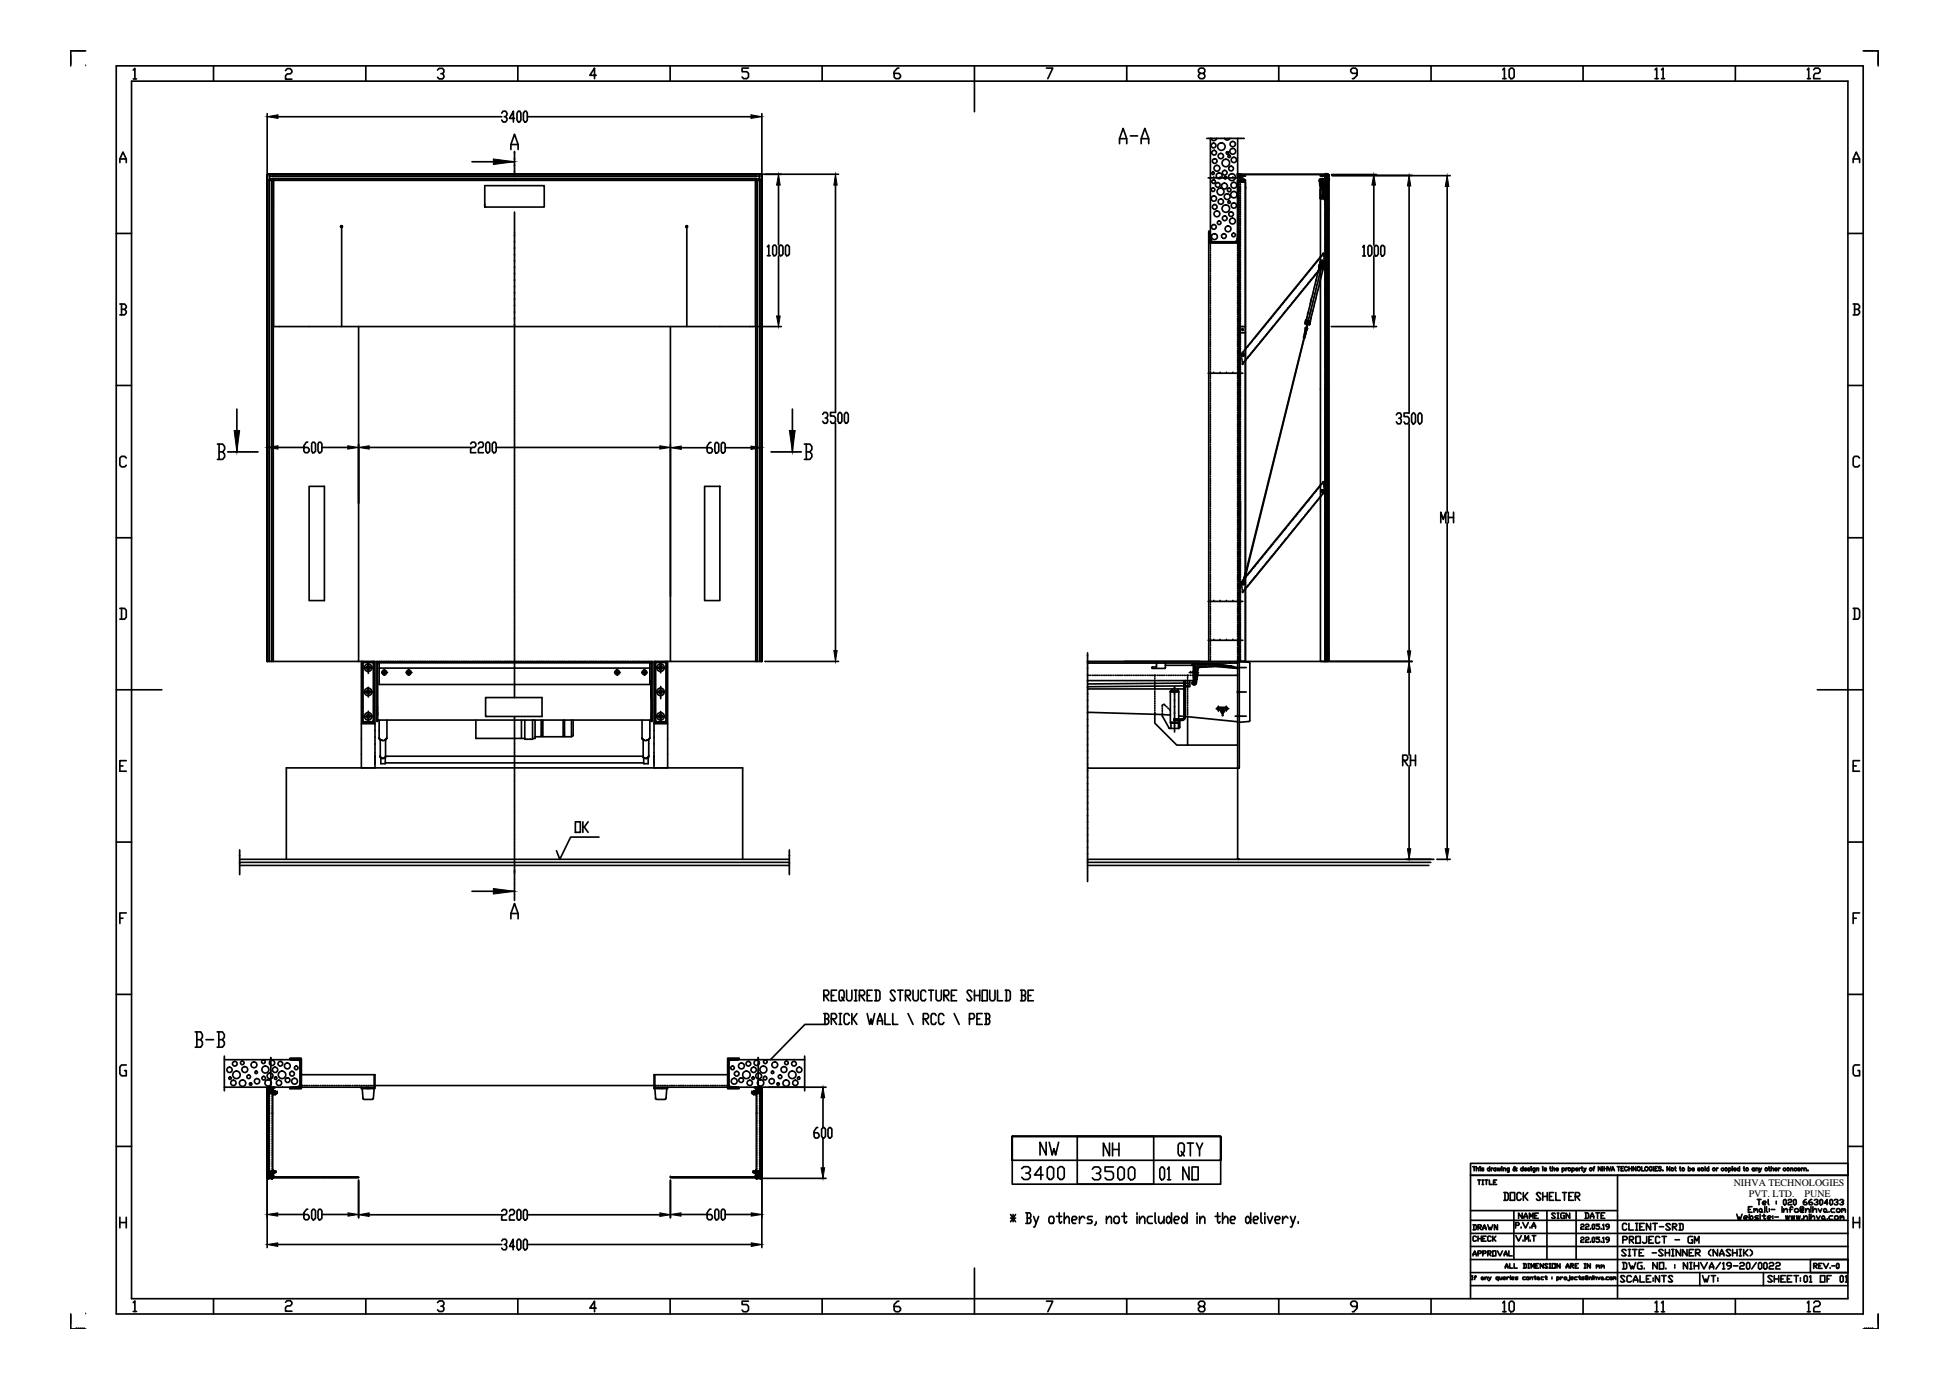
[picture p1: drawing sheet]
<svg xmlns="http://www.w3.org/2000/svg" width="297mm" height="210mm" viewBox="0 0 297 210" stroke-linecap="round" stroke-linejoin="round" font-family="sans-serif">
<defs><g id="words">
<g font-size="1.5">
<text x="264.1" y="180.6">NIHVA TECHNOLOGIES</text>
<text x="266.4" y="182.4">PVT. LTD.</text>
<text x="274.9" y="182.4">PUNE</text>
</g>
</g></defs>
<!-- layer: 1 -->
<path d="M13.1 10h.1M13.1 200.2h.1" fill="none" stroke="#000" stroke-width=".15"/>
<g fill="none" stroke="#000" stroke-width=".25">
<path d="M10.8 8.6h.1M10.8 8.9h.1M10.8 9.2h.1M10.8 9.5h.1M10.8 9.8h.1M10.8 8v.3M10.8 8.3v.3M10.8 8.6v.2M10.8 8.9v.2M10.8 9.2v.2M10.8 9.5v.2M10.8 9.8v.2"/>
<path d="M11 7.7h-.2v.3M11 7.7h.3M11.3 7.7h.3M11.6 7.7h.1M11.7 7.7h.2M11.9 7.7h.1M12 7.7h.2M12.2 7.7h.1M12.2 7.7h.3M12.5 7.7h.1M12.5 7.7h.3M12.8 7.7h.1"/>
<path d="M12.8 7.7h.3M17.7 10h266.1v190.2h-266.1zM20 12.4h261.5v185.4h-261.5zM20.3 10.7l.2-.3v1.6M20.3 12h.5M32.5 10v2.4M40.7 17.3v9.7M42.3 17.8h34.1M43.5 10.8l.2-.3h.5l.3 .3v.2l-.3 .3h-.5l-.2 .3v.5h1M55.7 10v2.4M66.6 10.7l.3-.3h.5l.2 .3v.3l-.2 .2h-.2M67.4 11.2l.2 .3v.3l-.2 .2h-.5l-.3-.2"/>
<path d="M76.4 17.2l.2-.3h.4l.2 .3v.3l-.2 .3h-.2M77 17.8l.2 .2v.3l-.2 .3h-.4l-.2-.3M78.4 18h-.8l.6-1.1v1.7M78.9 10v2.4M79 16.9h.2l.1 .3v1.1l-.1 .3h-.2l-.2-.3v-1.1zM79.9 16.9h.3l.1 .3v1.1l-.1 .3h-.3l-.2-.3v-1.1zM80.4 17.8h34M90.8 11.5h-1l.8-1.1v1.6M102.1 10v2.4M114 10.4h-1v.5h.8l.2 .3v.5l-.2 .3h-.5l-.3-.3M116 17.3v9.7M125.2 10v2.4"/>
<path d="M136.9 10.4h-.2l-.5 .5v.8l.3 .3h.4l.3-.3v-.2l-.3-.3h-.7M148.4 10v7M159.4 10.4h1l-.8 1.6M171.6 10v2.4M182.8 11.2l-.2-.3v-.3l.2-.2h.5l.2 .2v.3l-.2 .3h-.5l-.2 .3v.2l.2 .3h.5l.2-.3v-.2l-.2-.3M194.8 10v2.4M206.7 11.2h-.7l-.2-.3v-.3l.2-.2h.5l.2 .2v.9l-.5 .5h-.2M218 10v2.4M228.9 10.6l.3-.2v1.6M228.9 12h.5M229.9 10.6l.2-.2h.3l.2 .2v1.1l-.2 .3h-.3l-.2-.3zM241.1 10v2.4"/>
<path d="M252.1 10.6l.3-.2v1.6M252.1 12h.5M253.1 10.6l.2-.2v1.6M253.1 12h.4M264.3 10v2.4M275.3 10.6l.2-.2v1.6M275.3 12h.5M276.3 10.6l.2-.2h.5l.3 .2v.3l-.3 .3h-.5l-.2 .3v.5h1M283.8 7.7h.2M284.1 7.7h.1M284.1 7.7h.2M284.4 7.7h.1"/>
<path d="M284.4 7.7h.2M284.7 7.7h.1M284.7 7.7h.2M285 7.7h.1M285 7.7h.2M285.3 7.7h.1M285.3 7.7h.3M285.6 7.7h.2M285.9 7.7h.2v.3M286.1 8.6h.1M286.1 8.9h.1M286.1 9.2h.1"/>
<path d="M286.1 9.5h.1M286.1 9.8h.1M286.1 8v.3M286.1 8.3v.3M286.1 8.6v.2M286.1 8.9v.2M286.1 9.2v.2M286.1 9.5v.2M286.1 9.8v.2M17.7 35.6h2.3M18.3 24.8v-.6l.4-1 .5 1v.6M18.3 24.2h.9"/>
<path d="M40.7 26.8v74v-74M40.7 27.5v73.3M40.9 26.5l-.2 .3M40.9 26.5h74.9zM41 27.5v73.3M41 27.5h.1M41 27v.2M41 27.3v73.5M41 26.6h.2M41 26.9h.2M41 27.2h.2M41 27.3h.2"/>
<path d="M41.2 26.5h-.2v.3h.2M41.4 27.5v73.3M41.4 26.5h73.9M41.4 26.6h73.9M41.4 26.8h73.9M41.4 26.9h73.9M41.4 27.2h73.9M41.4 27.3h73.9M41.6 27.5v73.3M41.7 27.5v22.2h12.9M52 34.5v15.2M71.9 24.6h6.5v.3"/>
<path d="M73.8 31.1v.4h.2M73.8 28.3h9.1v3.2h-9.1zM77.8 22.8v-.8l.6-1.6 .5 1.6v.8M77.8 22h1.1M78.4 35.9h.1M78.4 36.9h.1M78.4 37.9h.1M78.4 38.9h.1M78.4 39.8h.1M78.4 23.3h.1M78.4 24.3h.1M78.4 25.3h.1"/>
<path d="M78.4 26.2h.1M78.4 23.1v.2M78.4 23.4v.2M78.4 23.7v.3M78.4 24v.3M78.4 24.3v.3M78.4 25v.2M78.4 25.3v.3M78.4 25.6v.3M78.4 26v.2M78.4 26.3v.2M78.4 32.3v.3"/>
<path d="M78.4 32.6v.3M78.4 32.9v.3M78.4 33.2v.3M78.4 33.6v.3M78.4 33.9v.3M78.4 34.2v.3M78.4 34.5v.3M78.4 34.9v.2M78.4 35.2v.4M78.4 35.6v.3M78.4 36v.2M78.4 36.3v.3"/>
<path d="M78.4 36.6v.3M78.4 37v.2M78.4 37.3v.2M78.4 37.6v.2M78.4 37.9v.3M78.4 38.2v.3M78.4 38.6v.2M78.4 38.9v.3M78.4 39.2v.3M78.4 39.5v.3M78.4 39.9v.2M104.6 34.5v15.2"/>
<path d="M115.1 27.5v22.2h-60.5M115.3 27.5v73.3M115.4 27.5v73.3M115.5 26.5h.2v.8M115.5 26.6h.2M115.5 26.8h.2M115.5 26.9h.2M115.5 27.2h.2M115.5 27.3h.2M115.7 27.3v.2h-75v73.3h.9M115.7 27.5h.1M115.7 27.5v73.3"/>
<path d="M115.8 27.5v73.3M115.8 26.5l.2 .3M116 27.5v73.3M116.1 26.5h11.6M116.9 37.6l.2-.3v1.6M116.9 38.9h.4M117.9 37.3h.2l.2 .3v1.1l-.2 .2h-.2l-.2-.2v-1.1zM118.6 28.2v9.1M118.6 39v9.1M118.8 37.3h.3l.2 .3v1.1l-.2 .2h-.3l-.1-.2v-1.1zM119.8 37.3h.2l.2 .3v1.1l-.2 .2h-.2l-.2-.2v-1.1zM127.3 28.2v34.6h-.8v.6h.6l.2 .3v.5l-.2 .3h-.4l-.2-.3"/>
<path d="M170.5 21.9v-.8l.6-1.5 .5 1.5v.8M170.5 21.1h1.1M172.2 20.7h1.1M173.8 21.9v-.8l.6-1.5 .6 1.5v.8M173.8 21.1h1.2M183.8 21.1h.3M184 27.1h.2M184.1 36.2l.6 .6M184.1 37v63.8M184.1 35.7l.3 .3v.2M184.1 21.1h.6M184.1 36.9l.2 .1"/>
<path d="M184.1 36.7l.3 .3M184.1 36.5l.5 .5M184.1 36.4l.7 .6M184.1 36.1l.3 .2M184.1 35.9l.3 .3M184.1 35.4l.3 .2M184.2 35.3l.1 .1M184.2 35.2l.1 .2M184.2 35.3h-.1v1.7h4.7v-1.7h-.1M184.2 27.1h.3M184.3 35.4l.2 1.2-.1-.9M184.4 21.1v14.7l-.3-.2"/>
<path d="M184.4 36.3v.2M184.4 36.7v.1M184.4 37v.2M184.4 37.4v.1M184.4 37.7v.2M184.4 38.1v.1M184.4 38.4v.2M184.4 38.8v.1M184.4 39.1v.2M184.4 39.5v.1M184.4 39.8v.2M184.5 21.1a.44 .44 0 0 0 .4 .3 .44 .44 0 0 0 .4-.3"/>
<path d="M184.6 27.1h.2M184.7 21.1h.3M184.9 27.1h.1M184.9 36.8l.2 .2M184.9 27.1h.3M185 21.1h.3M185.1 36.8l.2 .2M185.2 27.1h.3M185.2 36.8l.2 .2M185.3 21.1h.3M185.4 36.8l.2 .2M185.6 27.1h.2"/>
<path d="M185.6 36.8l.1 .2M185.7 21.1h.2M185.7 36.8l.2 .2M185.9 27.1h.1M185.9 27.1h.3M185.9 36.8l.2 .2M186 21.1h.3M186 36.8l.2 .2M186.2 27.1h.3M186.2 36.8l.2 .2M186.3 21.1h.3M186.4 36.8l.2 .2"/>
<path d="M186.5 21.1a.44 .44 0 0 0 .4 .2 .44 .44 0 0 0 .4-.2M186.5 27.1h.3M186.5 36.8l.2 .2M186.7 21.1h.2M186.7 36.8l.2 .2M186.8 27.1h.1M186.9 27.1h.2M186.9 36.8l.1 .2M187 21.1h.3M187 36.8l.2 .2M187.2 27.1h.3M187.2 36.8l.2 .2"/>
<path d="M187.3 21.1h.3M187.3 36.8l.3 .2M187.5 27.1h.3M187.5 36.8l.2 .2M187.6 21.1h.3M187.7 36.8l.2 .2M187.8 27.1h.1M187.8 27.1h.3M187.8 36.8l.3 .2M187.9 21.1h.3M188 36.8l.2 .2M188.1 27.1h.3"/>
<path d="M188.2 36.8l.2 .2M188.2 36.8h-3.5l.2 .2M188.3 21.1h.4M188.3 36.8l.2 .2M188.4 36.7l.3 .3M188.5 36.5l-.3 .3M188.5 27.1h.2M188.5 26.8h.1M188.5 36.6l.3 .3M188.5 36.4l.3 .3M188.5 36.3l.3 .3M188.5 36.8h.1"/>
<path d="M188.5 26.5l.2 .1h-.2zM188.5 26.5l.2 .1-.1-.1M188.5 21.1v14.7M188.5 36v.2l.3 .2M188.5 36.3v.2M188.5 36.7v.1M188.5 37v.2M188.5 37.4v.1M188.5 37.7v.2M188.5 38.1v.1M188.5 38.4v.2M188.5 38.8v.1"/>
<path d="M188.5 39.1v.2M188.5 39.5v.1M188.5 39.8v.2M188.5 27.7h.4M188.5 27.7h.1M188.5 27.5l.2 .1M188.5 26.8l.2 .2M188.5 26.7l.1 .1M188.5 36l.3 .3M188.5 35.9l.3 .2M188.5 35.7l.3 .2M188.6 26.7h.2"/>
<path d="M188.6 35.6l.2 .2M188.6 27.4l.1 .1h1v-.1h-.3l.1 .1M188.6 26.8h.3M188.6 26.6l-.1 .4h.4v.4h-.4v.3h.2v-.1M188.6 26.5h-.1l.1 .1M188.6 26.6h.1M188.6 26.6l.1 .1M188.6 35.3l.2 .1M188.7 26.6h.1M188.7 35.6v.2M188.7 35.9v.2M188.7 36.3v.1"/>
<path d="M188.7 36.7v.1M188.7 37v.2M188.7 37.3v.2M188.7 37.7v.1M188.7 38.1v.1M188.7 38.4v.2M188.7 38.7v.2M188.7 39.1v.1M188.7 39.4v.2M188.7 39.8v.1M188.7 35.2l-.2 .2M188.7 27.5h.1"/>
<path d="M188.7 26.7l.1 .1v-.1h.9v.1h-.8v.6h.6M188.7 26.7l.1 .1M188.7 26.6l-.1 .1v.1l.1 .1 .2-.2M188.7 21.1h.3M188.7 26.5l.1 .5M188.8 26.6l-.1 .1h.1M188.8 26.6h.1M188.8 27.1h.1M188.8 35.3h.1M188.8 37v80h-.3M188.8 35.6l-.2-.2-.1 1.2v-.9M188.8 27.4l.1 .1"/>
<path d="M188.8 26.6v.1M188.8 26.5h.1M188.8 26.7h.1M188.8 26.6h.1v.1M188.8 27.1h.3M188.8 26.8l.1 .1M188.8 26.7l-.1 .1M188.9 26.5h13.2M188.9 26.6v.2M188.9 27.7v.1M188.9 28v.2M188.9 28.4v.1"/>
<path d="M188.9 28.7v.2M188.9 29v.2M188.9 29.4v.1M188.9 29.8v.1M188.9 30.1v.2M188.9 30.4v.2M188.9 30.8v.1M188.9 31.1v.2M188.9 31.5v.2M188.9 31.8v.2M188.9 32.2v.1M188.9 32.5v.2"/>
<path d="M188.9 32.9v.1M188.9 33.2v.2M188.9 33.6v.1M188.9 33.9v.2M188.9 34.2v.2M188.9 34.6v.2M188.9 35v.1M188.9 35.3v.2M188.9 35.6v.2M188.9 36v.2M188.9 36.4v.1M188.9 36.7v.2"/>
<path d="M188.9 37v.2M188.9 37.4v.1M188.9 37.8v.1M188.9 38.1v.2M188.9 38.4v.2M188.9 38.8v.1M188.9 39.1v.2M188.9 39.5v.1M188.9 39.8v.2M188.9 26.7l.1 .1M188.9 27.3l.1 .2M188.9 27.2v.1"/>
<path d="M188.9 27v.1M188.9 26.7h.1M188.9 27.7h.7h-.9v7.7M189.1 21.1h.3M189.1 26.7l.1 .1M189.1 27.5h.4M189.1 27.1h.2M189.1 27.4l.1 .1M189.2 26.6h-.3h13.2M189.2 26.7l.1 .1M189.3 27.4l.1 .1M189.3 27.4h.1"/>
<path d="M189.4 26.7l.1 .1M189.4 21.1h.1M189.5 27.4h.1M189.5 26.7l.2 .1M189.6 27.7h.1v73.1v-73.1zM189.6 27.4l.1 .1M189.8 28.7h.1M200.5 40l-.1 .1M200.8 39.7l-.2 .1M200.9 27.5l.1-.2h.3l.1 .4M201 27.6l.1 .6M201 39.5l-.2 .1"/>
<path d="M201 28.1l.3 .3M201.1 27.9l.1 .4h.1M201.1 27.5l.1 .6M201.1 29v1.3v-2v11.7M201.1 27.7h.1M201.1 26.8h1l.1 .3h-.4M201.1 27.7h.5M201.1 27.5h.9M201.1 27.4h.1M201.1 27.5v.5M201.1 30.3h.6M201.1 28.1l.1 .1 .2-.1v.1"/>
<path d="M201.2 39.2l-.1 .1M201.2 26.7l-.1 .1M201.2 27.7h.1M201.2 27.8h.1M201.3 29.8h.1v.3M201.3 27.8v.1M201.3 27.9h.1M201.3 27.3l.3-.1v.2h-.3M201.3 29.8l.1-.2 .2 .2v.1l-.2 .1zM201.3 39.9l.1-.1 .2 .1v.2l-.2 .1-.1-.1zM201.3 38.9l-11.8 14.4M201.3 27.3l-.2 .1v.4"/>
<path d="M201.3 39.8l-.1 .2M201.3 28.5v.2h.3M201.3 27.4h-.2v.1M201.3 27.7h.1M201.4 27.9v.1zM201.4 28.5l.2 .1v.1l-.2 .1zM201.4 28.3h.1M201.4 27.8v.1M201.4 27.6v.3M201.4 27.3l.1 .3M201.4 27.4l-.1 .1M201.4 28.6h.1"/>
<path d="M201.4 27.6h.1M201.4 28.2h-.1l.2 1.1h.2M201.4 28.2v.2h-.1l.1 .2h.1v-.2l.2 .9M201.4 28.7h.1M201.4 27.6v.2M201.4 38.9l-.1 .1M201.4 26.7l-.1 .1M201.4 27.6h-.1M201.4 27.8h-.1M201.4 28.1v.1M201.4 29.3l.5 1.5M201.4 38.8l.2-.2v.2"/>
<path d="M201.4 39.9l.2 .1M201.4 27.2v.1M201.4 27.7v.2M201.4 28.4v.3h-.1M201.4 28.7v.2M201.4 29.6v.2M201.4 39.8v.2M201.5 27.6h.1M201.5 28.6h-.2l.1 .1M201.5 39.9l.1 .1M201.5 27.6v.2M201.5 29.8h.2"/>
<path d="M201.5 28.7h.2M201.5 39.8h.1M201.5 28.5v.2M201.5 27.6h-.1M201.5 29.2h-.1M201.5 28.5l-.1 .1M201.5 27.6l.1 .5M201.5 27.4l-.1 .2M201.5 27.5v.1M201.5 27.8h-.1M201.6 27.7h.1M201.6 28l-.2 .3"/>
<path d="M201.6 27.9h.1M201.6 27.9h-.2l.1 .2M201.6 27.6v.2M201.6 38.7l-.1 .1M201.6 26.7l-.2 .1M201.6 27.8l-.1 .1M201.6 27.8l-.1 .1v.3l-.1 .1M201.6 27.8v.1M201.6 38.9v.2M201.6 27.4l-.1 .1h.2M201.6 30v.1M201.6 39.3l.1 .2"/>
<path d="M201.6 29.2h-.1M201.7 29.1l.1 .1M201.7 29.3v.2l-.2-.2M201.7 39.7v.1M201.7 26.7l-.1 .1M201.7 27.5v.2h-.1M201.7 27.5v1.7M201.8 27.5v.3M201.8 30.4h.2M201.8 30.5h.1M201.8 29.2l.3 1.5M201.8 29.3l-.3 .1"/>
<path d="M201.8 27.1v.3h-.7v.1M201.8 27.1h.1M201.8 27.9v.2M201.8 28.3v.4M201.8 28.9v.1M201.8 29.2v.1M201.8 30.6v.2M201.8 30.9v.2M201.8 31.3v.2M201.8 31.6v.2M201.8 32v.1M201.8 32.3v.2"/>
<path d="M201.8 32.7v.2M201.8 33v.2M201.8 33.4v.1M201.8 33.7v.2M201.8 34.1v.1M201.8 34.4v.2M201.8 34.8v.1M201.8 35.1v.2M201.8 35.5v.1M201.8 35.8v.2M201.8 36.2v.1M201.8 36.5v.2"/>
<path d="M201.8 36.9v.1M201.8 37.2v.2M201.8 37.5v.2M201.8 37.9v.2M201.8 38.2v.2M201.8 38.6v.1M201.8 38.9v.2M201.8 39.3v.2M201.8 39.6v.2M201.8 40v.1M201.9 26.6h.1M201.9 26.6h.2"/>
<path d="M201.9 30h-.2M201.9 26.7l-.1 .1M201.9 30.9v.4v-.3M201.9 28.5v-1v2.6M201.9 27.5h-.1h.3M201.9 29.9v.1M201.9 31.3v28M201.9 27.2l-.1 .1M201.9 27.3l-.2 .2M201.9 27.5h.1M201.9 27.5v-.4h.3l-.1 .4M202 30.4h.1"/>
<path d="M202 27v.3M202 27.3v.3M202 26.6h.1M202 26.7h.1M202 26.7h-.9v.1M202 27.3h.5M202 26.7l-.1 .1M202 27.1h-.1M202.1 27.5h.1M202.1 26.6v.1l.1-.1h.1M202.1 29.5v1.1M202.1 31.6v69.2"/>
<path d="M202.1 26.5l.1 .1M202.1 26.5l-.1 .1M202.1 26.6h.1M202.1 26.6l.2 .1M202.2 26.6l-.1 .2M202.2 26.7h.3M202.2 26.7v.1M202.2 26.6v.1M202.2 27.5h.1M202.2 26.9v.1M202.2 27.4l-.1 .1M202.2 27.2v.2"/>
<path d="M202.2 27.2l.1 .1v.1M202.2 27.4h.1M202.2 27.3h.1M202.2 27v.3h.1M202.2 31.9v17.8M202.2 27.5h-.1v2M202.2 31.5l-.1-.8-.2 .1 .3 1.1h.3M202.2 26.6l.2 .1v.1l-.1 .1-.2-.2M202.2 27h.1M202.2 27.3v-.3h.1v.3M202.2 27.4v1M202.2 28.5v72.3"/>
<path d="M202.2 28.6l.1 .1M202.2 27l-.1 .1M202.2 27.1l.1 .1M202.2 28.1l.1 .1M202.2 27.9l.1 .1M202.2 27.8l.1 .1M202.2 27.6l.1 .1M202.2 27.4l.1 .1M202.2 39.9l.1 .1M202.2 39.8h.1M202.2 39.6h.1M202.2 39.4l.1 .1"/>
<path d="M202.2 39.2l.1 .1M202.2 39.1l.1 .1M202.2 38.9l.1 .1M202.2 38.7l.1 .1M202.2 38.6l.1 .1M202.2 38.4l.1 .1M202.2 38.3l.1 .1M202.2 38.1l.1 .1M202.2 37.9l.1 .1M202.2 37.8h.1M202.2 37.6l.1 .1M202.2 37.5h.1"/>
<path d="M202.2 37.3h.1M202.2 37.1l.1 .1M202.2 37h.1M202.2 36.8l.1 .1M202.2 36.6l.1 .1M202.2 36.4l.1 .1M202.2 36.3l.1 .1M202.2 36.2h.1M202.2 36h.1M202.2 35.8l.1 .1M202.2 35.6l.1 .1M202.2 35.5l.1 .1"/>
<path d="M202.2 35.3l.1 .1M202.2 35.1l.1 .1M202.2 35l.1 .1M202.2 34.8l.1 .1M202.2 34.7h.1M202.2 34.5h.1M202.2 34.3l.1 .1M202.2 34.2h.1M202.2 34l.1 .1M202.2 33.8l.1 .1M202.2 33.7h.1M202.2 33.5l.1 .1"/>
<path d="M202.2 33.4h.1M202.2 33.2h.1M202.2 33l.1 .1M202.2 32.9h.1M202.2 32.7l.1 .1M202.2 32.5l.1 .1M202.2 32.3l.1 .1M202.2 32.2l.1 .1M202.2 31.9h.1M202.2 31.7l.1 .1M202.2 31.5l.1 .1M202.2 31.4l.1 .1"/>
<path d="M202.2 31.2l.1 .1M202.2 31l.1 .1M202.2 30.9h.1M202.2 30.7l.1 .1M202.2 30.6h.1M202.2 30.4l.1 .1M202.2 30.2l.1 .1M202.2 30.1h.1M202.2 29.9l.1 .1M202.2 29.8h.1M202.2 29.6h.1M202.2 29.4l.1 .1"/>
<path d="M202.2 29.3h.1M202.2 29.1l.1 .1M202.2 28.9l.1 .1M202.2 28.7l.1 .1M202.2 28.8h.1M202.2 26.6l.1 .1M202.2 26.6h.1M202.3 26.6v.1h-.1M202.3 27.4v1.6M202.3 26.6h.1M202.3 26.6l.2 .1v.7M202.3 27.5h.1"/>
<path d="M202.3 28.5h.1M202.3 28.4h.1M202.3 26.5l-.1 .3M202.3 26.6l-.1 .1 .1 .4M202.3 27.1v.2M202.3 27.4v.2M202.3 26.7l-.1 .1M202.3 27.4l-.1 .1M202.3 28.6l-.1 .1M202.3 28.7h.1M202.3 28.4v.1M202.3 27.4h.1"/>
<path d="M202.3 27.2v.2M202.3 31.2h-.1h.1M202.3 28.3h-.1v3.7v-.1M202.3 29.1v2.8M202.3 27.5h.2v73.3h-1.4v-58.5M202.3 28.9h.1M202.3 28.8h.1M202.3 27.4v.1M202.3 27.5v73.3M202.3 32h-.1M202.3 31.7l-.1 .1h.1M202.3 39.5l-.1 .1"/>
<path d="M202.3 39.7l-.1 .1M202.3 38.7l-.1 .1M202.3 38.4l-.1 .1M202.3 39.9l-.1 .1M202.3 28.1l-.1 .1M202.3 28.2l-.1 .1M202.3 29.2l-.1 .1M202.3 29.4l-.1 .1M202.3 27.6h-.1M202.3 27.8h-.1M202.3 27.9l-.1 .1M202.3 39.4l-.1 .1"/>
<path d="M202.3 39.2l-.1 .1M202.3 39.1h-.1M202.3 38.9h-.1M202.3 38.6l-.1 .1M202.3 38.2l-.1 .1M202.3 38.1h-.1M202.3 37.9l-.1 .1M202.3 37.8h-.1M202.3 37.6l-.1 .1M202.3 37.4l-.1 .1M202.3 37.3h-.1M202.3 37.1l-.1 .1"/>
<path d="M202.3 36.9l-.1 .1M202.3 36.8h-.1M202.3 36.6l-.1 .1M202.3 36.4l-.1 .1M202.3 36.3l-.1 .1M202.3 36.1l-.1 .1M202.3 35.9l-.1 .1M202.3 35.8l-.1 .1M202.3 35.6l-.1 .1M202.3 35.5h-.1M202.3 35.3h-.1M202.3 35.1l-.1 .1"/>
<path d="M202.3 35l-.1 .1M202.3 34.8l-.1 .1M202.3 34.6l-.1 .1M202.3 34.5h-.1M202.3 34.3l-.1 .1M202.3 34.2h-.1M202.3 34h-.1M202.3 33.8l-.1 .1M202.3 33.7h-.1M202.3 33.5l-.1 .1M202.3 33.3l-.1 .1M202.3 33.1l-.1 .1"/>
<path d="M202.3 33l-.1 .1M202.3 32.9h-.1M202.3 32.7h-.1M202.3 32.5l-.1 .1M202.3 32.3l-.1 .1M202.3 32.2l-.1 .1M202.3 31.8l-.1 .1M202.3 31.5l-.1 .1M202.3 31.4h-.1M202.3 31l-.1 .1M202.3 30.9h-.1M202.3 30.7l-.1 .1"/>
<path d="M202.3 30.5l-.1 .1M202.3 30.4h-.1M202.3 30.2l-.1 .1M202.3 30.1h-.1M202.3 29.9l-.1 .1M202.3 29.7l-.1 .1M202.3 29.5l-.1 .1M202.3 29.1h-.1M202.3 28.9l-.1 .1M202.4 27.4l-.1 .1M202.4 27l-.3 .3M202.4 27.1l-.1 .2"/>
<path d="M202.5 31.8v.1M202.5 26.6l-.1 .1M202.5 26.8l-.2 .2M202.5 27.3h-.1M202.8 26.6h6.9M202.9 26.7h12.2M202.9 26.8h18M207.6 37.6l.2-.2v1.6M207.6 39h.4M208.5 37.4h.3l.2 .2v1.1l-.2 .3h-.3l-.1-.3v-1.1zM209.3 28.2v9.1M209.3 39v9.1"/>
<path d="M209.5 37.4h.2l.2 .2v1.1l-.2 .3h-.2l-.1-.3v-1.1zM210.5 37.4h.2l.2 .2v1.1l-.2 .3h-.2l-.2-.3v-1.1zM214.6 28.3v34.6h-.7v.6h.5l.2 .2v.6l-.2 .3h-.3l-.2-.3M220.4 28.4v49.6M281.5 35.6h2.3M282.3 24.8v-.6l.5-1 .5 1v.6M282.3 24.2h1M17.7 58.7h2.3M18.3 46.3h.7l.2 .3v.3l-.2 .2M18.5 47.1h.5l.2 .3v.3l-.2 .3h-.7M18.5 46.3v1.7M54.6 49.7v51.1h-13"/>
<path d="M78.4 40.8h.1M78.4 41.8h.1M78.4 42.8h.1M78.4 43.7h.1M78.4 44.7h.1M78.4 45.7h.1M78.4 46.7h.1M78.4 47.6h.1M78.4 48.6h.1M78.4 49.6h.1M78.4 40.2v.3M78.4 40.5v.3"/>
<path d="M78.4 40.9v.2M78.4 41.1v.3M78.4 41.5v.2M78.4 41.8v.3M78.4 42.1v.3M78.4 42.5v.2M78.4 42.8v.3M78.4 43.1v.3M78.4 43.4v.3M78.4 43.8v.2M78.4 44.1v.3M78.4 44.4v.3"/>
<path d="M78.4 44.7v.3M78.4 45v.3M78.4 45.4v.2M78.4 45.7v.3M78.4 46v.3M78.4 46.4v.2M78.4 46.7v.2M78.4 47v.3M78.4 47.3v.3M78.4 47.7v.2M78.4 48v.3M78.4 48.3v.3"/>
<path d="M78.4 48.6v.3M78.4 48.9v.3M78.4 49.3v.2M78.4 49.6v.3M78.4 50v.2M78.4 50.2v.3M78.4 50.6v.3M78.4 50.9v.3M78.4 51.2v.3M78.4 51.6v.3M78.4 51.9v.3M78.4 52.2v.3"/>
<path d="M78.4 52.5v.3M78.4 52.9v.2M78.4 53.2v.3M78.4 53.5v.3M78.4 53.8v.3M78.4 54.1v.3M78.4 54.5v.3M78.4 54.8v.3M78.4 55.1v.3M78.4 55.5v.3M78.4 55.8v.2M78.4 56.1v.3"/>
<path d="M78.4 56.4v.3M78.4 56.8v.2M78.4 57.1v.3M78.4 57.4v.3M78.4 57.7v.3M78.4 58v.3M78.4 58.4v.3M78.4 58.7v.3M78.4 59v.3M78.4 59.4v.2M78.4 59.7v.2M78.4 60v.3"/>
<path d="M102.1 49.7v51.1h13M115.5 49.7h3.5M184 56.9h.2M184.2 56.9h.3M184.4 40.2v.1M184.4 40.5v.2M184.4 40.9v.1M184.4 41.2v.2M184.4 41.6v.1M184.4 41.9v.2M184.4 42.2v.2M184.4 42.6v.2"/>
<path d="M184.4 42.9v.2M184.4 43.3v.1M184.4 43.6v.2M184.4 44v.2M184.4 44.3v.2M184.4 44.7v.1M184.4 45v.2M184.4 45.4v.2M184.4 45.7v.2M184.4 46.1v.1M184.4 46.4v.2M184.4 46.8v.1"/>
<path d="M184.4 47.1v.2M184.4 47.5v.1M184.4 47.8v.2M184.4 48.2v.1M184.4 48.5v.2M184.4 48.9v.1M184.4 49.2v.2M184.4 49.5v.2M184.4 49.9v.2M184.4 50.2v.2M184.4 50.6v.2M184.4 50.9v.2"/>
<path d="M184.4 51.3v.1M184.4 51.6v.2M184.4 52v.2M184.4 52.3v.2M184.4 52.7v.1M184.4 53v.2M184.4 53.4v.2M184.4 53.7v.2M184.4 54.1v.1M184.4 54.4v.2M184.4 54.8v.1M184.4 55.1v.2"/>
<path d="M184.4 55.5v.1M184.4 55.8v.2M184.4 56.2v.1M184.4 56.5v.2M184.4 56.9v.1M184.4 57.2v.2M184.4 57.5v.2M184.4 57.9v.1M184.4 58.3v.1M184.4 58.6v.2M184.4 58.9v.2M184.4 59.3v.1"/>
<path d="M184.4 59.6v.2M184.4 60v.2M184.6 56.9h.2M184.9 56.9h.1M184.9 56.9h.3M185.2 56.9h.3M185.6 56.9h.2M185.9 56.9h.1M185.9 56.9h.3M186.2 56.9h.3M186.5 56.9h.3M186.8 56.9h.1"/>
<path d="M186.9 56.9h.2M187.2 56.9h.3M187.5 56.9h.3M187.8 56.9h.1M187.8 56.9h.3M188.1 56.9h.3M188.5 56.9h.2M188.5 40.2v.1M188.5 40.5v.2M188.5 40.9v.1M188.5 41.2v.2M188.5 41.6v.1"/>
<path d="M188.5 41.9v.2M188.5 42.2v.2M188.5 42.6v.2M188.5 42.9v.2M188.5 43.3v.1M188.5 43.6v.2M188.5 44v.2M188.5 44.3v.2M188.5 44.7v.1M188.5 45v.2M188.5 45.4v.2M188.5 45.7v.2"/>
<path d="M188.5 46.1v.1M188.5 46.4v.2M188.5 46.8v.1M188.5 47.1v.2M188.5 47.5v.1M188.5 47.8v.2M188.5 48.2v.1M188.5 48.5v.2M188.5 48.9v.1M188.5 49.2v.2M188.5 49.5v.2M188.5 49.9v.2"/>
<path d="M188.5 50.2v.2M188.5 50.6v.2M188.5 50.9v.2M188.5 51.3v.1M188.5 51.6v.2M188.5 52v.2M188.5 52.3v.2M188.5 52.7v.1M188.5 53v.2M188.5 53.4v.2M188.5 53.7v.2M188.5 54.1v.1"/>
<path d="M188.5 54.4v.2M188.5 54.8v.1M188.5 55.1v.2M188.5 55.5v.1M188.5 55.8v.2M188.5 56.2v.1M188.5 56.5v.2M188.5 56.9v.1M188.5 57.2v.2M188.5 57.5v.2M188.5 57.9v.1M188.5 58.3v.1"/>
<path d="M188.5 58.6v.2M188.5 58.9v.2M188.5 59.3v.1M188.5 59.6v.2M188.5 60v.2M188.7 40.1v.2M188.7 40.5v.1M188.7 40.8v.2M188.7 41.2v.1M188.7 41.5v.2M188.7 41.9v.1M188.7 42.2v.2"/>
<path d="M188.7 42.5v.2M188.7 42.9v.2M188.7 43.3v.1M188.7 43.6v.2M188.7 43.9v.2M188.7 44.3v.2M188.7 44.7v.1M188.7 45v.2M188.7 45.3v.2M188.7 45.7v.1M188.7 46.1v.1M188.7 46.4v.2"/>
<path d="M188.7 46.7v.2M188.7 47.1v.1M188.7 47.4v.2M188.7 47.8v.1M188.7 48.1v.2M188.7 48.5v.1M188.7 48.8v.2M188.7 49.1v.2M188.7 49.5v.2M188.7 49.9v.1M188.7 50.2v.2M188.7 50.5v.2"/>
<path d="M188.7 50.9v.2M188.7 51.3v.1M188.7 51.6v.2M188.7 51.9v.2M188.7 52.3v.2M188.7 52.7v.1M188.7 53v.2M188.7 53.3v.2M188.7 53.7v.1M188.7 54v.2M188.7 54.4v.1M188.7 54.7v.2"/>
<path d="M188.7 55.1v.1M188.7 55.4v.2M188.7 55.8v.1M188.7 56.1v.2M188.7 56.5v.1M188.7 56.8v.2M188.7 57.2v.1M188.7 57.5v.2M188.7 57.9v.1M188.7 58.2v.2M188.7 58.5v.2M188.7 58.9v.2"/>
<path d="M188.7 59.3v.1M188.7 59.6v.2M188.7 59.9v.2M188.8 56.9h.1M188.8 56.9h.3M188.9 40.2v.1M188.9 40.5v.2M188.9 40.9v.1M188.9 41.2v.2M188.9 41.6v.1M188.9 41.9v.2M188.9 42.2v.2"/>
<path d="M188.9 42.6v.2M188.9 43v.1M188.9 43.3v.2M188.9 43.6v.2M188.9 44v.2M188.9 44.4v.1M188.9 44.7v.2M188.9 45v.2M188.9 45.4v.2M188.9 45.7v.2M188.9 46.1v.2M188.9 46.4v.2"/>
<path d="M188.9 46.8v.1M188.9 47.1v.2M188.9 47.5v.1M188.9 47.8v.2M188.9 48.2v.1M188.9 48.5v.2M188.9 48.9v.1M188.9 49.2v.2M188.9 49.6v.1M188.9 49.9v.2M188.9 50.2v.2M188.9 50.6v.2"/>
<path d="M188.9 51v.1M188.9 51.3v.2M188.9 51.6v.2M188.9 52v.2M188.9 52.4v.1M188.9 52.7v.2M188.9 53v.2M188.9 53.4v.2M188.9 53.7v.2M188.9 54.1v.1M188.9 54.4v.2M188.9 54.8v.1"/>
<path d="M188.9 55.1v.2M188.9 55.5v.1M188.9 55.8v.2M188.9 56.2v.1M188.9 56.5v.2M188.9 56.9v.1M188.9 57.2v.2M188.9 57.6v.1M188.9 57.9v.2M188.9 58.3v.1M188.9 58.6v.2M188.9 59v.1"/>
<path d="M188.9 59.3v.2M188.9 59.6v.2M188.9 60v.2M188.9 49.6v.1h.2M188.9 50.7h.2M189.1 56.9h.2M189.2 54.6v.2M189.2 54.3v.1M189.2 54.1h.4M189.2 53.8l-.1 .3M189.2 50.2h.2M189.2 54.9v.2"/>
<path d="M189.2 54l.2-.1 .1 .2-.1 .1-.2-.1zM189.2 55.4h.1M189.2 54.1l.2 .1M189.2 49.7h.2M189.2 50.7h.2M189.2 55.3l.1 .2M189.2 53.8l-.1 .2M189.3 55.5h.1M189.3 54.1h.1M189.3 50.1v.2M189.3 55.3l-.1 .1M189.4 55.4l-.1 .1"/>
<path d="M189.4 53.8v.4M189.4 53.5l-.1 .1M189.5 53.6l-.1 .1M189.5 54.1l-.1-.2 .1 .2M189.5 54.1h.1M189.5 55v.2M189.6 49.7h.1M189.6 50.7h.1M189.6 55.1l-.1 .1M189.7 53.3l-.1 .1M189.8 54.8l-.1 .1M189.9 53l-.1 .1"/>
<path d="M190 54.5l-.1 .2M190.1 52.7l-.1 .2M190.2 54.2l-.1 .2M190.3 52.5l-.1 .1M190.4 54l-.1 .1M190.6 52.2l-.1 .1M190.6 53.7v.1M190.8 51.9l-.1 .2M190.9 53.4l-.1 .2M191 51.6l-.1 .2M191.1 53.2l-.1 .1M191.2 51.4l-.1 .1"/>
<path d="M191.3 52.9l-.1 .1M191.4 51.1l-.1 .2M191.5 52.6l-.1 .1M191.7 50.8l-.1 .2M191.7 52.4v.1M191.9 50.6l-.1 .1M192 52.1l-.1 .1M192.1 50.3l-.1 .2M192.2 51.8l-.1 .1M192.3 50l-.1 .2M192.4 51.6l-.1 .1M192.5 49.8l-.1 .1"/>
<path d="M192.6 51.3l-.1 .1M192.8 49.5l-.1 .2M192.8 51v.1M193 49.2l-.1 .2M193.1 50.8l-.1 .1M193.2 49l-.1 .1M193.3 50.5l-.1 .1M193.4 48.7l-.1 .1M193.5 50.2l-.1 .1M193.7 48.3l-.1 .3M193.8 49.8l-.2 .2M193.9 48.1v.1"/>
<path d="M194 49.6l-.1 .1M194.2 47.8l-.1 .1M194.2 49.3v.1M194.4 47.5l-.1 .2M194.5 49l-.1 .1M194.6 47.2l-.1 .2M194.7 48.8l-.1 .1M194.8 47l-.1 .1M194.9 48.5l-.1 .1M195 46.7l-.1 .2M195.1 48.2l-.1 .1M195.3 46.4l-.1 .2"/>
<path d="M195.3 48v.1M195.5 46.2l-.1 .1M195.6 47.7l-.1 .1M195.7 45.9l-.1 .2M195.8 47.4l-.1 .1M195.9 45.6l-.1 .2M196 47.2l-.1 .1M196.1 45.4l-.1 .1M196.2 46.9l-.1 .1M196.4 45.1l-.1 .1M196.4 46.6v.1M196.6 44.8l-.1 .2"/>
<path d="M196.7 46.4l-.1 .1M196.8 44.6l-.1 .1M196.9 46.1l-.1 .1M197 44.3l-.1 .1M197.1 45.8l-.1 .1M197.2 44l-.1 .2M197.3 45.6l-.1 .1M197.5 43.8l-.1 .1M197.5 45.3l-.1 .1M197.7 43.5l-.1 .1M197.8 45l-.1 .1M197.9 43.2l-.1 .1"/>
<path d="M198 44.7l-.1 .1M198.1 42.9l-.1 .2M198.2 44.5l-.1 .1M198.3 42.7l-.1 .1M198.4 44.2l-.1 .1M198.6 42.4l-.2 .1M198.6 51.4h.1M198.6 51.4v.1M198.6 51.4l-8.9 36M198.6 51.2v.2M198.6 51.5h.1M198.6 43.9l-.1 .1"/>
<path d="M198.7 51.5h.1M198.7 50.8h.1M198.7 50.8l-.1 .6M198.7 51.3l-9 36.4M198.7 50.8v.3M198.7 51.2l-.1 .3M198.8 50.8h.1l-.2 .7M198.8 50.8h.1M198.8 51.3l-.1 .2M198.8 42.1l-.1 .1M198.8 50.6v.2M198.9 49.2l-.1 .1"/>
<path d="M198.9 50.8h.1M198.9 49.2l.6 .2M198.9 50.2l-.1 .3M198.9 49.2l.2 .1M198.9 49.4h.1M198.9 43.6l-.1 .2M198.9 49.2v-.1v.3M198.9 49v.1M198.9 50.8l-.1 .3M198.9 50.5l-.1 .3M198.9 49l.6 .2-.1 .3M198.9 48.9v.1"/>
<path d="M198.9 50.6l-.1 .5v-.3M198.9 50.2v.3M199 48.7l-.1 .2M199 50.2h.1M199 48.8l-.1 .3M199 48.7l.6 .2M199 41.9l-.1 .1M199 49.4l.1 .1M199 49.3l.1 .2M199 49.9l-.1 .3M199 50h.2M199 50.3l-.1 .3"/>
<path d="M199.1 50h-.2l-.1 .8 .3-.8M199.1 48.5h.1M199.1 49.9v.1M199.1 49.5l-.1 .5h-.2M199.1 48.5l-.1 .3M199.1 43.4l-.1 .1M199.1 49.9l-.2 .1-.2 .8M199.1 49.7l-.1 .5M199.1 50l-.1 .2M199.1 49.3v.3M199.2 50l-.3 .8M199.2 48.2l-.1 .2"/>
<path d="M199.2 47.8h.1M199.2 49.5l-.1 .5h-.2M199.2 47.9v.2M199.2 41.6l-.1 .1M199.2 49v.3M199.3 47.5l-.1 .3M199.3 43.1l-.1 .1M199.3 48.7v.3M199.4 47.2l-.1 .3M199.4 48.4l-.1 .3M199.4 46.9v.3M199.4 41.3l-.1 .1"/>
<path d="M199.5 49.3l-.1 .1M199.5 49.2l-.1 .1M199.5 49.3l-.6-.2 .6 .2M199.5 48.1l-.1 .2M199.5 49.1v.1M199.5 49v.1M199.5 49.1l-.6-.2 .6 .2M199.5 46.6l-.1 .3M199.5 42.8l-.1 .2M199.6 48.9l-.1 .1M199.6 47.8h.1M199.6 49l-.6-.1 .6 .1"/>
<path d="M199.6 47.8l-.1 .2M199.6 46.3l-.1 .3M199.6 46.3h.1M199.6 47.5v.2M199.6 48.9l-.1 .3M199.7 47.5h.1M199.7 45.9h.1M199.7 48.6h.1M199.7 46l-.1 .2M199.7 48.6l-.1 .3M199.7 41.1l-.2 .1M199.7 47.2v.2"/>
<path d="M199.7 45.6h.1M199.7 45.7v.2M199.7 48.3v.3M199.7 42.5l-.1 .2M199.8 46.8l-.1 .3M199.8 48l-.1 .2M199.8 45.3l-.1 .3M199.9 46.5l-.1 .3M199.9 40.8l-.1 .1M199.9 45l-.1 .3M199.9 47.6l-.1 .3M200 46.2l-.1 .3"/>
<path d="M200 42.3l-.1 .1M200 47.3l-.1 .3M200 45.9v.2M200 44.7l-.1 .3M200 44.4v.3M200 47v.3M200.1 45.6l-.1 .2M200.1 40.5l-.1 .1M200.1 46.7v.3M200.1 44.1v.3M200.2 45.3l-.1 .2M200.2 42l-.1 .2"/>
<path d="M200.2 43.8l-.1 .2M200.2 46.4v.3M200.3 44.9h.1M200.3 45l-.1 .2M200.3 43.4l-.1 .3M200.3 46.1l-.1 .3M200.3 40.3l-.1 .1M200.3 44.6v.3M200.4 43.1l-.1 .3M200.4 45.8l-.1 .2M200.4 41.7l-.1 .2M200.4 42.8v.3"/>
<path d="M200.4 44.3l-.1 .3M200.5 42.8h.1M200.5 44l-.1 .3M200.5 45.4l-.1 .3M200.5 42.5v.3M200.5 45.1v.3M200.5 43.7v.2M200.6 42.2l-.1 .3M200.6 44.8l-.1 .3M200.6 43.3l-.1 .3M200.6 41.5l-.1 .1M200.7 44.5l-.1 .2"/>
<path d="M200.7 41.9l-.1 .3M200.7 43.1l-.1 .2M200.8 44.2l-.1 .3M200.8 41.6l-.1 .2M200.8 42.7l-.1 .3M200.8 43.9v.3M200.8 42.4v.3M200.8 41.2v.3M200.8 41.2l-.1 .2M200.9 40.9l-.1 .3M200.9 42.1v.3M200.9 40.8l.6 .2"/>
<path d="M200.9 43.6l-.1 .2M200.9 41.1l-.1 .1M200.9 41.2l-11 13.5M201 40.6l-.1 .1M201 40.6l-.1 .2M201 40.7l.6 .2-.6-.2M201 40.6l.6 .2M201 40.6l-.1 .3M201 43.2l-.1 .3M201 40.3v.2M201 40.5v.1M201 40.4l.6 .2-.5-.2"/>
<path d="M201 40.5l.6 .2-.6-.2M201 41.8v.2M201.1 40.3l-.1 .1M201.1 42.9l-.1 .3M201.1 41.5l-.1 .2M201.1 40.2v.2M201.1 40.6v.1M201.1 40.9v.2M201.1 41.3v.1M201.1 41.6v.2M201.1 42v.1M201.1 42.6v.3"/>
<path d="M201.2 41.1l-.1 .3M201.2 40h.5l-.1 .2 .1 .1M201.2 40.1l.5 .3-.1 .3M201.2 42.3l-.1 .2M201.3 40.9l-.1 .2M201.3 40.7l-.2 .2M201.3 40l.1 .2M201.3 40.6v.2M201.3 42l-.1 .2M201.4 40v.1M201.4 40.4l.2 .1M201.4 41.7l-.1 .2"/>
<path d="M201.4 41.3h.1M201.4 40v.2M201.4 41.4v.2M201.5 40.4l-.1 .2M201.5 41v.3M201.5 40.5l-.1 .1M201.6 40.8l-.1 .1M201.6 40.9l-.1 .1M201.6 40.6v.2M201.6 40h.1M201.6 40.7l-.1 .3M201.6 40.4v.3"/>
<path d="M201.6 40.5l-.5-.2-.1 .3M201.7 40.2a.36 .36 0 0 0-.1-.5 .36 .36 0 0 0-.5 .1 .36 .36 0 0 0 .2 .5M201.7 40.3l-.1 .2M201.7 40.1h.1M201.7 40l-.1 .3M201.7 40.1l-.1 .2M201.8 40.3v.2M201.8 40.7v.2M201.8 41v.2M201.8 41.4v.1M201.8 41.7v.2M201.8 42.1v.1"/>
<path d="M201.8 42.4v.2M201.8 42.8v.1M201.8 43.1v.2M201.8 43.5v.1M201.8 43.8v.2M201.8 44.2v.1M201.8 44.5v.2M201.8 44.8v.2M201.8 45.2v.2M201.8 45.6v.1M201.8 45.9v.2M201.8 46.2v.2"/>
<path d="M201.8 46.6v.1M201.8 46.9v.2M201.8 47.3v.2M201.8 47.6v.2M201.8 48v.1M201.8 48.3v.2M201.8 48.7v.2M201.8 49v.2M201.8 49.4v.1M201.8 49.7v.2M201.8 50.1v.1M201.8 50.4v.2"/>
<path d="M201.8 50.8v.1M201.8 51.1v.2M201.8 51.5v.1M201.8 51.8v.2M201.8 52.2v.1M201.8 52.5v.2M201.8 52.8v.2M201.8 53.2v.1M201.8 53.6v.1M201.8 53.9v.2M201.8 54.2v.2M201.8 54.6v.1"/>
<path d="M201.8 54.9v.2M201.8 55.3v.2M201.8 55.6v.2M201.8 56v.1M201.8 56.3v.2M201.8 56.7v.2M201.8 57v.2M201.8 57.4v.1M201.8 57.7v.2M201.8 58.1v.1M201.8 58.4v.2M201.8 58.8v.1"/>
<path d="M201.8 59.1v.3M201.8 59.6v.1M201.8 59.9v.2M202.2 49.7v51.1h.1v-1.7M202.2 49.7h.1M202.2 40l.1 .1M202.2 49.6l.1 .1M202.2 49.4l.1 .1M202.2 49.2l.1 .1M202.2 49.1h.1M202.2 48.9l.1 .1M202.2 48.8h.1"/>
<path d="M202.2 48.6h.1M202.2 48.4l.1 .1M202.2 48.3h.1M202.2 48.1l.1 .1M202.2 47.9l.1 .1M202.2 47.8h.1M202.2 47.6l.1 .1M202.2 47.5h.1M202.2 47.3h.1M202.2 47.1l.1 .1M202.2 46.9l.1 .1M202.2 46.8l.1 .1"/>
<path d="M202.2 46.6l.1 .1M202.2 46.4l.1 .1M202.2 46.3l.1 .1M202.2 46.1l.1 .1M202.2 46l.1 .1M202.2 45.8l.1 .1M202.2 45.6l.1 .1M202.2 45.5l.1 .1M202.2 45.3l.1 .1M202.2 45.2h.1M202.2 45h.1M202.2 44.8l.1 .1"/>
<path d="M202.2 44.7h.1M202.2 44.5l.1 .1M202.2 44.3l.1 .1M202.2 44.2h.1M202.2 44l.1 .1M202.2 43.9h.1M202.2 43.7h.1M202.2 43.5l.1 .1M202.2 43.3l.1 .1M202.2 43.2l.1 .1M202.2 43l.1 .1M202.2 42.8l.1 .1"/>
<path d="M202.2 42.7l.1 .1M202.2 42.5l.1 .1M202.2 42.4h.1M202.2 42.2h.1M202.2 42l.1 .1M202.2 41.9l.1 .1M202.2 41.7l.1 .1M202.2 41.5l.1 .1M202.2 41.4h.1M202.2 41.2l.1 .1M202.2 41.1h.1M202.2 40.9h.1"/>
<path d="M202.2 40.7l.1 .1M202.2 40.6h.1M202.2 40.4l.1 .1M202.2 40.2l.1 .1M202.3 41.4h-.1M202.3 42.3l-.1 .1M202.3 40l-.1 .1M202.3 40.9h-.1M202.3 41l-.1 .1M202.3 49.7h.1M202.3 49.6h-.1M202.3 49.4h-.1"/>
<path d="M202.3 49.2l-.1 .1M202.3 49.1h-.1M202.3 48.9l-.1 .1M202.3 48.7l-.1 .1M202.3 48.6h-.1M202.3 48.4l-.1 .1M202.3 48.3h-.1M202.3 48.1h-.1M202.3 47.9l-.1 .1M202.3 47.8h-.1M202.3 47.6l-.1 .1M202.3 47.4l-.1 .1"/>
<path d="M202.3 47.2l-.1 .1M202.3 47.1l-.1 .1M202.3 46.9l-.1 .1M202.3 46.8h-.1M202.3 46.6l-.1 .1M202.3 46.4l-.1 .1M202.3 46.3l-.1 .1M202.3 46.1l-.1 .1M202.3 45.9l-.1 .1M202.3 45.8h-.1M202.3 45.6l-.1 .1M202.3 45.5h-.1"/>
<path d="M202.3 45.3l-.1 .1M202.3 45.1l-.1 .1M202.3 45h-.1M202.3 44.8l-.1 .1M202.3 44.6l-.1 .1M202.3 44.5h-.1M202.3 44.3l-.1 .1M202.3 44.2h-.1M202.3 44l-.1 .1M202.3 43.8l-.1 .1M202.3 43.6l-.1 .1M202.3 43.5l-.1 .1"/>
<path d="M202.3 43.3l-.1 .1M202.3 43.2h-.1M202.3 43l-.1 .1M202.3 42.8l-.1 .1M202.3 42.7l-.1 .1M202.3 42.5l-.1 .1M202.3 42.2h-.1M202.3 42l-.1 .1M202.3 41.9h-.1M202.3 41.7h-.1M202.3 41.5l-.1 .1M202.3 41.2l-.1 .1"/>
<path d="M202.3 40.7l-.1 .1M202.3 40.6h-.1M202.3 40.4h-.1M202.3 40.2l-.1 .1M202.8 49.7h6.9M281.5 58.7h2.3M282.3 46.3h.7l.3 .3v.3l-.3 .2M282.5 47.1h.5l.3 .3v.3l-.3 .3h-.7M282.5 46.3v1.7M19.2 69.8l-.2-.3h-.5l-.2 .3v1.1l.2 .2h.5l.2-.2M33.1 67.6h.8l.3 .4v.5l-.3 .3M33.4 68.8h.5l.3 .4v.4l-.3 .4h-.8"/>
<path d="M33.4 67.6v2.4M34.7 68.8h.2M34.9 68.8h.3M35.2 68.8h.3M35.6 68.8h.2M35.9 68.8h.3M36.1 62.3v6.5M36.2 68.8h.3M36.5 68.8h.3M36.8 68.8h.3M37.2 68.8h.3M37.5 68.8h.3"/>
<path d="M37.8 68.8h.3M38.2 68.8h.3M38.5 68.8h.2M38.8 68.8h.3M39.1 68.8h.2M46.9 67.4h-.2l-.4 .5v.8l.2 .3h.4l.2-.3v-.3l-.2-.2h-4.6M47.1 74.1h2.3v17.4h-2.3zM47.6 67.4h.3l.2 .2v1.1l-.2 .3h-.3l-.1-.3v-1.1zM48.6 67.4h.2l.2 .2v1.1l-.2 .3h-.2l-.2-.3v-1.1zM49 68.2h4M54.6 67.7v9M56.2 68.2h15.5"/>
<path d="M71.7 67.6l.2-.2h.4l.2 .2v.3l-.2 .3h-.4l-.2 .2v.6h.8M72.9 67.6l.1-.2h.5l.1 .2v.3l-.1 .3h-.5l-.1 .2v.6h.7M74.2 67.4h.2l.2 .2v1.1l-.2 .3h-.2l-.2-.3v-1.1zM75.2 67.4h.2l.2 .2v1.1l-.2 .3h-.2l-.2-.3v-1.1zM75.6 68.2h24.9M78.4 60.3v.3M78.4 60.7v.2M78.4 61v.3M78.4 61.3v.3M78.4 61.6v.3M78.4 61.9v.3M78.4 62.3v.3"/>
<path d="M78.4 62.6v.3M78.4 62.9v.3M78.4 63.2v.3M78.4 63.6v.2M78.4 63.9v.3M78.4 64.2v.3M78.4 64.6v.2M78.4 64.9v.3M78.4 65.2v.3M78.4 65.5v.3M78.4 65.8v.3M78.4 66.2v.3"/>
<path d="M78.4 66.5v.3M78.4 66.8v.3M78.4 67.1v.3M78.4 67.5v.2M78.4 67.8v.3M78.4 68.1v.3M78.4 68.5v.2M78.4 68.7v.3M78.4 69.1v.3M78.4 69.4v.3M78.4 69.7v.3M78.4 70.1v.3"/>
<path d="M78.4 70.4v.3M78.4 70.7v.3M78.4 71v.3M78.4 71.4v.2M78.4 71.7v.3M78.4 72v.3M78.4 72.3v.3M78.4 72.6v.3M78.4 73v.3M78.4 73.3v.3M78.4 73.6v.3M78.4 74v.3"/>
<path d="M78.4 74.3v.2M78.4 74.6v.3M78.4 74.9v.3M78.4 75.3v.2M78.4 75.6v.3M78.4 75.9v.3M78.4 76.2v.3M78.4 76.5v.3M78.4 76.9v.3M78.4 77.2v.3M78.4 77.5v.3M78.4 77.9v.2"/>
<path d="M78.4 78.2v.2M78.4 78.5v.3M78.4 78.8v.3M78.4 79.2v.2M78.4 79.5v.3M78.4 79.8v.3M102.1 67.7v23.1M107.3 74.1h2.4v17.4h-2.4zM108.3 67.4h-.2l-.4 .5v.8l.2 .3h.4l.2-.3v-.2l-.2-.3h-4.5M109.1 67.4h.2l.2 .2v1.1l-.2 .3h-.2l-.2-.3v-1.1zM110 67.4h.3l.2 .2v1.1l-.2 .3h-.3l-.1-.3v-1.1zM110.5 68.2h3.9"/>
<path d="M117.4 68.8h.2M117.7 68.8h.3M118 68.8h.3M118.3 68.8h.3M118.6 68.8h.3M119 68.8h.3M119.3 68.8h.3M119.6 68.8h.3M119.9 68.8h.3M120.3 68.8h.2M120.6 68.8h.3M120.7 62.3v6.5"/>
<path d="M120.9 68.8h.3M121.3 68.8h.2M121.6 68.8h.2M121.9 68.8h.2M122.5 67.6h.9l.3 .4v.5l-.3 .3M122.8 68.8h.6l.3 .4v.4l-.3 .4h-.9M122.8 67.6v2.4M125.3 63.1l.2-.3h.4l.2 .6-.2 .3h-.2M125.9 63.7l.2 .2-.2 .6h-.4l-.2-.3M127.3 64.5v34.6M127.9 62.8h.1l.2 .3v1.1l-.2 .3h-.1l-.3-.3v-1.1zM128.8 62.8h.2l.2 .3v1.1l-.2 .3h-.2l-.2-.3v-1.1z"/>
<path d="M184.4 60.3v.2M184.4 60.7v.1M184.4 61v.2M184.4 61.4v.2M184.4 61.7v.2M184.4 62.1v.1M184.4 62.4v.2M184.4 62.8v.1M184.4 63.1v.2M184.4 63.5v.1M184.4 63.8v.2M184.4 64.1v.2"/>
<path d="M184.4 64.5v.2M184.4 64.9v.1M184.4 65.2v.2M184.4 65.5v.2M184.4 65.9v.1M184.4 66.3v.1M184.4 66.6v.2M184.4 66.9v.2M184.4 67.3v.1M184.4 67.6v.2M184.4 68v.2M184.4 68.3v.2"/>
<path d="M184.4 68.7v.1M184.4 69v.2M184.4 69.4v.2M184.4 69.7v.2M184.4 70.1v.1M184.4 70.4v.2M184.4 70.8v.1M184.4 71.1v.2M184.4 71.5v.1M184.4 71.8v.2M184.4 72.1v.2M184.4 72.5v.1"/>
<path d="M184.4 72.9v.1M184.4 73.2v.2M184.4 73.5v.2M184.4 73.9v.1M184.4 74.3v.1M184.4 74.6v.2M184.4 74.9v.2M184.4 75.3v.1M184.4 75.6v.2M184.4 76v.2M184.4 76.3v.2M184.4 76.7v.1"/>
<path d="M184.4 77v.2M184.4 77.4v.1M184.4 77.7v.2M184.4 78.1v.1M184.4 78.4v.2M184.4 78.7v.2M184.4 79.1v.2M184.4 79.5v.1M184.4 79.8v.2M188.5 60.3v.2M188.5 60.7v.1M188.5 61v.2"/>
<path d="M188.5 61.4v.2M188.5 61.7v.2M188.5 62.1v.1M188.5 62.4v.2M188.5 62.8v.1M188.5 63.1v.2M188.5 63.5v.1M188.5 63.8v.2M188.5 64.1v.2M188.5 64.5v.2M188.5 64.9v.1M188.5 65.2v.2"/>
<path d="M188.5 65.5v.2M188.5 65.9v.1M188.5 66.3v.1M188.5 66.6v.2M188.5 66.9v.2M188.5 67.3v.1M188.5 67.6v.2M188.5 68v.2M188.5 68.3v.2M188.5 68.7v.1M188.5 69v.2M188.5 69.4v.2"/>
<path d="M188.5 69.7v.2M188.5 70.1v.1M188.5 70.4v.2M188.5 70.8v.1M188.5 71.1v.2M188.5 71.5v.1M188.5 71.8v.2M188.5 72.1v.2M188.5 72.5v.1M188.5 72.9v.1M188.5 73.2v.2M188.5 73.5v.2"/>
<path d="M188.5 73.9v.1M188.5 74.3v.1M188.5 74.6v.2M188.5 74.9v.2M188.5 75.3v.1M188.5 75.6v.2M188.5 76v.2M188.5 76.3v.2M188.5 76.7v.1M188.5 77v.2M188.5 77.4v.1M188.5 77.7v.2"/>
<path d="M188.5 78.1v.1M188.5 78.4v.2M188.5 78.7v.2M188.5 79.1v.2M188.5 79.5v.1M188.5 79.8v.2M188.7 60.3v.2M188.7 60.7v.1M188.7 61v.2M188.7 61.3v.2M188.7 61.7v.1M188.7 62v.2"/>
<path d="M188.7 62.4v.1M188.7 62.7v.2M188.7 63.1v.1M188.7 63.4v.2M188.7 63.8v.1M188.7 64.1v.2M188.7 64.5v.1M188.7 64.8v.2M188.7 65.2v.1M188.7 65.5v.2M188.7 65.9v.1M188.7 66.2v.2"/>
<path d="M188.7 66.5v.2M188.7 66.9v.2M188.7 67.3v.1M188.7 67.6v.2M188.7 67.9v.2M188.7 68.3v.2M188.7 68.6v.2M188.7 69v.1M188.7 69.3v.2M188.7 69.7v.2M188.7 70v.2M188.7 70.4v.1"/>
<path d="M188.7 70.7v.2M188.7 71.1v.1M188.7 71.4v.2M188.7 71.8v.1M188.7 72.1v.2M188.7 72.5v.1M188.7 72.8v.2M188.7 73.2v.1M188.7 73.5v.2M188.7 73.9v.1M188.7 74.2v.2M188.7 74.5v.2"/>
<path d="M188.7 74.9v.2M188.7 75.3v.1M188.7 75.6v.2M188.7 75.9v.2M188.7 76.3v.2M188.7 76.6v.2M188.7 77v.1M188.7 77.3v.2M188.7 77.7v.2M188.7 78v.2M188.7 78.4v.1M188.7 78.7v.2"/>
<path d="M188.7 79.1v.1M188.7 79.4v.2M188.7 79.8v.1M188.9 60.3v.2M188.9 60.7v.2M188.9 61v.2M188.9 61.4v.2M188.9 61.7v.2M188.9 62.1v.1M188.9 62.4v.2M188.9 62.8v.1M188.9 63.1v.2"/>
<path d="M188.9 63.5v.1M188.9 63.8v.2M188.9 64.2v.1M188.9 64.5v.2M188.9 64.9v.1M188.9 65.2v.2M188.9 65.6v.1M188.9 65.9v.2M188.9 66.3v.1M188.9 66.6v.2M188.9 67v.1M188.9 67.3v.2"/>
<path d="M188.9 67.6v.2M188.9 68v.2M188.9 68.3v.2M188.9 68.7v.1M188.9 69v.2M188.9 69.4v.2M188.9 69.7v.2M188.9 70.1v.1M188.9 70.4v.2M188.9 70.8v.2M188.9 71.1v.2M188.9 71.5v.1"/>
<path d="M188.9 71.8v.2M188.9 72.2v.1M188.9 72.5v.2M188.9 72.9v.1M188.9 73.2v.2M188.9 73.6v.1M188.9 73.9v.2M188.9 74.3v.1M188.9 74.6v.2M188.9 74.9v.2M188.9 75.3v.2M188.9 75.6v.2"/>
<path d="M188.9 76v.2M188.9 76.3v.2M188.9 76.7v.1M188.9 77v.2M188.9 77.4v.2M188.9 77.7v.2M188.9 78.1v.1M188.9 78.4v.2M188.9 78.8v.2M188.9 79.1v.2M188.9 79.5v.1M188.9 79.8v.2"/>
<path d="M188.9 76.4v4.3M196.4 79.9l-.1 .1M196.6 79.6l-.1 .1M196.8 79.3l-.1 .2M197 79.1l-.1 .1M197.2 78.8l-.1 .1M197.5 78.5l-.1 .2M197.7 78.3l-.1 .1M197.8 79.8l-.1 .1M197.9 78l-.1 .1M198 79.5l-.1 .1M198.1 77.7l-.1 .2"/>
<path d="M198.2 79.2l-.1 .1M198.3 77.4l-.1 .2M198.4 79l-.1 .1M198.6 77.2l-.1 .1M198.6 78.7v.1M198.8 76.9l-.1 .1M198.9 78.4l-.1 .1M199 76.6l-.1 .2M199.1 78.1l-.1 .2M199.2 76.4l-.1 .1M199.3 77.9l-.1 .1M199.4 76.1l-.1 .1"/>
<path d="M199.5 77.6l-.1 .1M199.7 75.8l-.2 .1M199.7 77.3v.2M199.9 75.6l-.1 .1M200 77l-.1 .2M200.1 75.3l-.1 .1M200.2 76.8l-.1 .1M200.3 75l-.1 .1M200.4 76.5l-.1 .2M200.5 74.8l-.1 .1M200.6 76.2l-.1 .2M200.8 74.5l-.2 .1"/>
<path d="M200.8 76v.1M201 74.2l-.1 .1M201.1 75.7l-.1 .1M201.2 74l-.1 .1M201.2 74.8h.5M201.3 75.6l-11.4 13.9M201.3 75.4l-.1 .2M201.3 74.7l.1-.1 .2 .1v.2l-.2 .1zM201.3 74.8l.1 .1M201.3 73.7l-11.6 14.2M201.4 74.8v.1M201.4 73.7l-.1 .1"/>
<path d="M201.4 74.7l.2 .1M201.4 74.6v.2M201.4 74.8v.2M201.4 73.5l.2-.1v.2M201.5 74.7l.1 .1M201.5 75.2l-.1 .1M201.5 75.3l-.1 .1M201.6 74.8h.1M201.6 73.4l-.1 .1M201.6 73.7v.2M201.6 74.1l.1 .2M201.7 74.4v.2"/>
<path d="M201.7 75h.1M201.7 74.8v.2M201.7 74.9l-.1 .1M201.7 75l-.1 .1M201.8 60.3v.2M201.8 60.6v.2M201.8 61v.1M201.8 61.3v.2M201.8 61.7v.1M201.8 62v.2M201.8 62.4v.1M201.8 62.7v.2"/>
<path d="M201.8 63.1v.1M201.8 63.4v.2M201.8 63.8v.1M201.8 64.1v.2M201.8 64.4v.2M201.8 64.8v.2M201.8 65.2v.1M201.8 65.5v.2M201.8 65.8v.2M201.8 66.2v.1M201.8 66.5v.2M201.8 66.9v.2"/>
<path d="M201.8 67.2v.2M201.8 67.6v.1M201.8 67.9v.2M201.8 68.3v.2M201.8 68.6v.2M201.8 69v.1M201.8 69.3v.2M201.8 69.7v.2M201.8 70v.2M201.8 70.4v.1M201.8 70.7v.2M201.8 71.1v.1"/>
<path d="M201.8 71.4v.2M201.8 71.8v.1M201.8 72.1v.2M201.8 72.4v.2M201.8 72.8v.1M201.8 73.2v.1M201.8 73.5v.2M201.8 73.8v.2M201.8 74.2v.1M201.8 74.5v.2M201.8 74.9v.2M201.8 75.2v.2"/>
<path d="M201.8 75.6v.1M201.8 75.9v.2M201.8 76.3v.2M201.8 76.6v.2M201.8 77v.1M201.8 77.3v.2M201.8 77.7v.1M201.8 78v.2M201.8 78.4v.1M201.8 78.7v.2M201.8 79v.2M201.8 79.4v.2"/>
<path d="M201.8 79.8v.1M212.7 63.2l.2-.3h.4l.2 .6-.2 .2h-.2M213.3 63.7l.2 .3-.2 .6h-.4l-.2-.3M214.6 64.6v34.5M215.2 62.9h.2l.2 .3v1.1l-.2 .3h-.2l-.2-.3v-1.1zM216.2 62.9h.2l.2 .3v1.1l-.2 .3h-.2l-.2-.3v-1.1zM219.5 79.6v-1.6l.4 1.1 .3-1.1v1.6M220.4 79.7v49.6M220.6 78v1.6M220.6 78.8h.8M221.4 78v1.6M283.3 69.8l-.3-.3h-.5l-.2 .3v1.1l.2 .2h.5l.3-.2"/>
<path d="M17.7 81.9h2.3M18.3 92.7h.7l.2 .3v1l-.2 .3h-.7M18.5 92.7v1.6M78.4 80.1v.3M78.4 80.4v.3M78.4 80.8v.3M78.4 81.1v.3M78.4 81.4v.3M78.4 81.7v.3M78.4 82.1v.2M78.4 82.4v.3M78.4 82.7v.3"/>
<path d="M78.4 83.1v.2M78.4 83.4v.3M78.4 83.7v.3M78.4 84v.3M78.4 84.3v.3M78.4 84.7v.3M78.4 85v.3M78.4 85.3v.3M78.4 85.6v.3M78.4 86v.2M78.4 86.3v.3M78.4 86.6v.3"/>
<path d="M78.4 87v.2M78.4 87.2v.3M78.4 87.6v.3M78.4 87.9v.3M78.4 88.2v.3M78.4 88.6v.3M78.4 88.9v.3M78.4 89.2v.3M78.4 89.5v.3M78.4 89.9v.2M78.4 90.2v.3M78.4 90.5v.3"/>
<path d="M78.4 90.8v.3M78.4 91.1v.3M78.4 91.5v.3M78.4 91.8v.3M78.4 92.1v.3M78.4 92.5v.3M78.4 92.8v.2M78.4 93.1v.3M78.4 93.4v.3M78.4 93.8v.2M78.4 94.1v.3M78.4 94.4v.3"/>
<path d="M78.4 94.7v.3M78.4 95v.3M78.4 95.4v.3M78.4 95.7v.3M78.4 96v.3M78.4 96.4v.2M78.4 96.7v.2M78.4 97v.3M78.4 97.3v.3M78.4 97.7v.2M78.4 98v.3M78.4 98.3v.3"/>
<path d="M78.4 98.6v.3M78.4 98.9v.3M78.4 99.3v.3M78.4 99.6v.3M78.4 99.9v.3M165.7 99.9h.1M165.7 99.4v.2M165.7 99.7v.2M165.7 100v.2M184 97.5h.2M184 91.6h.2M184.2 97.5h.3"/>
<path d="M184.2 91.6h.3M184.4 80.1v.2M184.4 80.5v.1M184.4 80.9v.1M184.4 81.2v.2M184.4 81.5v.2M184.4 81.9v.1M184.4 82.3v.1M184.4 82.6v.2M184.4 82.9v.2M184.4 83.3v.1M184.4 83.6v.2"/>
<path d="M184.4 84v.2M184.4 84.3v.2M184.4 84.7v.1M184.4 85v.2M184.4 85.4v.1M184.4 85.7v.2M184.4 86.1v.1M184.4 86.4v.2M184.4 86.7v.2M184.4 87.1v.1M184.4 87.5v.1M184.4 87.8v.2"/>
<path d="M184.4 88.1v.2M184.4 88.5v.1M184.4 88.9v.1M184.4 89.2v.2M184.4 89.5v.2M184.4 89.9v.1M184.4 90.3v.1M184.4 90.6v.2M184.4 90.9v.2M184.4 91.3v.1M184.4 91.6v.2M184.4 92v.1"/>
<path d="M184.4 92.3v.2M184.4 92.7v.1M184.4 93v.2M184.4 93.3v.2M184.4 93.7v.2M184.4 94.1v.1M184.4 94.4v.2M184.4 94.7v.2M184.4 95.1v.2M184.4 95.5v.1M184.4 95.8v.2M184.4 96.1v.2"/>
<path d="M184.4 96.5v.1M184.4 96.9v.1M184.4 97.2v.2M184.4 97.5v.2M184.4 97.9v.1M184.4 98.2v.2M184.4 98.6v.2M184.4 98.9v.2M184.4 99.3v.1M184.4 99.6v.2M184.4 100v.1M184.6 97.5h.2"/>
<path d="M184.6 91.6h.2M184.9 97.5h.1M184.9 91.6h.1M184.9 97.5h.3M184.9 91.6h.3M185.2 97.5h.3M185.2 91.6h.3M185.6 97.5h.2M185.6 91.6h.2M185.9 97.5h.1M185.9 91.6h.1M185.9 97.5h.3"/>
<path d="M185.9 91.6h.3M186.2 97.5h.3M186.2 91.6h.3M186.5 97.5h.3M186.5 91.6h.3M186.8 97.5h.1M186.8 91.6h.1M186.9 97.5h.2M186.9 91.6h.2M187.2 97.5h.3M187.2 91.6h.3M187.5 97.5h.3"/>
<path d="M187.5 91.6h.3M187.8 97.5h.1M187.8 91.6h.1M187.8 97.5h.3M187.8 91.6h.3M188.1 97.5h.3M188.1 91.6h.3M188.5 97.5h.2M188.5 91.6h.2M188.5 80.1v.2M188.5 80.5v.1M188.5 80.9v.1"/>
<path d="M188.5 81.2v.2M188.5 81.5v.2M188.5 81.9v.1M188.5 82.3v.1M188.5 82.6v.2M188.5 82.9v.2M188.5 83.3v.1M188.5 83.6v.2M188.5 84v.2M188.5 84.3v.2M188.5 84.7v.1M188.5 85v.2"/>
<path d="M188.5 85.4v.1M188.5 85.7v.2M188.5 86.1v.1M188.5 86.4v.2M188.5 86.7v.2M188.5 87.1v.1M188.5 87.5v.1M188.5 87.8v.2M188.5 88.1v.2M188.5 88.5v.1M188.5 88.9v.1M188.5 89.2v.2"/>
<path d="M188.5 89.5v.2M188.5 89.9v.1M188.5 90.3v.1M188.5 90.6v.2M188.5 90.9v.2M188.5 91.3v.1M188.5 91.6v.2M188.5 92v.1M188.5 92.3v.2M188.5 92.7v.1M188.5 93v.2M188.5 93.3v.2"/>
<path d="M188.5 93.7v.2M188.5 94.1v.1M188.5 94.4v.2M188.5 94.7v.2M188.5 95.1v.2M188.5 95.5v.1M188.5 95.8v.2M188.5 96.1v.2M188.5 96.5v.1M188.5 96.9v.1M188.5 97.2v.2M188.5 97.5v.2"/>
<path d="M188.5 97.9v.1M188.5 98.2v.2M188.5 98.6v.2M188.5 98.9v.2M188.5 99.3v.1M188.5 99.6v.2M188.5 100v.1M188.7 80.1v.2M188.7 80.5v.1M188.7 80.8v.2M188.7 81.2v.1M188.7 81.5v.2"/>
<path d="M188.7 81.9v.1M188.7 82.2v.2M188.7 82.6v.1M188.7 82.9v.2M188.7 83.2v.2M188.7 83.6v.1M188.7 83.9v.2M188.7 84.3v.2M188.7 84.6v.2M188.7 85v.1M188.7 85.3v.2M188.7 85.7v.2"/>
<path d="M188.7 86v.2M188.7 86.4v.1M188.7 86.7v.2M188.7 87.1v.1M188.7 87.4v.2M188.7 87.8v.1M188.7 88.1v.2M188.7 88.5v.1M188.7 88.8v.2M188.7 89.2v.1M188.7 89.5v.2M188.7 89.9v.1"/>
<path d="M188.7 90.2v.2M188.7 90.6v.1M188.7 90.9v.2M188.7 91.2v.2M188.7 91.6v.1M188.7 91.9v.2M188.7 92.3v.2M188.7 92.6v.2M188.7 93v.1M188.7 93.3v.2M188.7 93.7v.2M188.7 94v.2"/>
<path d="M188.7 94.4v.1M188.7 94.7v.2M188.7 95.1v.2M188.7 95.4v.2M188.7 95.8v.1M188.7 96.1v.2M188.7 96.5v.1M188.7 96.8v.2M188.7 97.2v.1M188.7 97.5v.2M188.7 97.8v.2M188.7 98.2v.1"/>
<path d="M188.7 98.6v.1M188.7 98.9v.2M188.7 99.2v.2M188.7 99.6v.1M188.7 99.9v.2M188.8 97.5h.1M188.8 91.6h.1M188.8 97.5h.3M188.8 91.6h.3M188.9 80.2v.1M188.9 80.5v.2M188.9 80.9v.1"/>
<path d="M188.9 81.2v.2M188.9 81.6v.1M188.9 81.9v.2M188.9 82.3v.1M188.9 82.6v.2M188.9 82.9v.2M188.9 83.3v.1M188.9 83.7v.1M188.9 84v.2M188.9 84.3v.2M188.9 84.7v.1M188.9 85v.2"/>
<path d="M188.9 85.4v.2M188.9 85.7v.2M188.9 86.1v.1M188.9 86.4v.2M188.9 86.8v.2M188.9 87.1v.2M188.9 87.5v.1M188.9 87.8v.2M188.9 88.2v.1M188.9 88.5v.2M188.9 88.9v.1M188.9 89.2v.2"/>
<path d="M188.9 89.5v.2M188.9 89.9v.2M188.9 90.3v.1M188.9 90.6v.2M188.9 90.9v.2M188.9 91.3v.1M188.9 91.7v.1M188.9 92v.2M188.9 92.3v.2M188.9 92.7v.1M188.9 93v.2M188.9 93.4v.2"/>
<path d="M188.9 93.7v.2M188.9 94.1v.1M188.9 94.4v.2M188.9 94.8v.2M188.9 95.1v.2M188.9 95.5v.1M188.9 95.8v.2M188.9 96.2v.1M188.9 96.5v.2M188.9 96.9v.1M188.9 97.2v.2M188.9 97.5v.2"/>
<path d="M188.9 97.9v.1M188.9 98.3v.1M188.9 98.6v.2M188.9 98.9v.2M188.9 99.3v.1M188.9 99.7v.1M188.9 100v.2M189.1 97.5h.2M189.1 91.6h.2M189.2 89v.2M189.2 89.4v.1M189.2 88.8h.4"/>
<path d="M189.2 88.5l-.1 .4M189.2 89.7v.2M189.2 88.7l.2-.1 .1 .3-.1 .1-.2-.1zM189.2 88.8l.1 .1M189.2 90.1l.1 .2 .1-.2M189.2 88.6l-.1 .1M189.3 88.8l.1 .1M189.3 88.8l.2-.1-.1 .2M189.3 88.8v.1M189.3 88.8l.3-.8-.2 .9M189.3 90.1l-.1 .1M189.4 88.6l-.1 .2"/>
<path d="M189.4 88.6v.4M189.4 88.3l-.1 .1M189.5 88.3l-.1 .3M189.5 88.3l-.1 .1M189.5 88h.1M189.5 88.6l-.1 .3M189.5 88l-.3 .8M189.5 89.8v.2M189.6 88h.1M189.6 87.8l-.1 .2M189.6 88.3l-.1 .3M189.6 88v.3"/>
<path d="M189.6 88l.1 .1M189.6 88l-.1 .1M189.7 87.4h.1M189.7 87.4l-.2 .6M189.7 87.4l-.1 .2M189.7 87.8l-.2 .4M189.7 88.1l-.1 .1M189.7 87.7h.1M189.7 87.4h.1l-.1 .7M189.7 87.8l-.2 1.2M189.7 87.8l-.1 .2M189.7 87.9l-.1 .1"/>
<path d="M189.8 87.4l-.1 .2M189.8 89.5l-.1 .2M189.8 89.6l-.3 .4M189.8 87.4v.2M189.9 87.8l-.1 .1M190 89.3l-.1 .1M190.1 87.5l-.1 .1M190.2 89l-.1 .2M190.3 87.2l-.1 .2M190.4 88.7l-.1 .2M190.6 87l-.1 .1M190.6 88.5v.1"/>
<path d="M190.8 86.7l-.1 .1M190.9 88.2l-.1 .1M191 86.4l-.1 .2M191.1 87.9l-.1 .2M191.2 86.2l-.1 .1M191.3 87.7l-.1 .1M191.4 85.9l-.1 .1M191.5 87.4l-.1 .1M191.7 85.6l-.1 .2M191.7 87.1v.1M191.9 85.3l-.1 .2M192 86.9l-.1 .1"/>
<path d="M192.1 85.1l-.1 .1M192.2 86.6l-.1 .1M192.3 84.8l-.1 .2M192.4 86.3l-.1 .1M192.5 84.5l-.1 .2M192.6 86.1l-.1 .1M192.8 84.3l-.1 .1M192.8 85.8v.1M193 84l-.1 .2M193.1 85.5l-.1 .1M193.2 83.7l-.1 .2M193.3 85.3l-.1 .1"/>
<path d="M193.4 83.5l-.1 .1M193.5 85l-.1 .1M193.7 83.1l-.2 .3M193.8 84.6l-.2 .2M193.9 82.8v.2M194 84.3l-.1 .2M194.2 82.6l-.1 .1M194.2 84.1v.1M194.4 82.3l-.1 .1M194.5 83.8l-.1 .1M194.6 82l-.1 .2M194.7 83.5l-.1 .2"/>
<path d="M194.8 81.7l-.1 .2M194.9 83.3l-.1 .1M195 81.5v.1M195.1 83l-.1 .1M195.3 81.2l-.1 .2M195.3 82.7v.1M195.5 80.9l-.1 .2M195.6 82.5l-.1 .1M195.7 80.7l-.1 .1M195.8 82.2l-.1 .1M195.9 80.4l-.1 .2M196 81.9l-.1 .1"/>
<path d="M196.1 80.1l-.1 .2M196.2 81.7l-.1 .1M196.4 81.4v.1M196.7 81.1l-.1 .1M196.9 80.8l-.1 .1M197.1 80.6l-.1 .1M197.3 80.3l-.1 .1M197.5 80v.1M201.8 80.1v.2M201.8 80.4v.2M201.8 80.8v.1M201.8 81.2v.1"/>
<path d="M201.8 81.5v.2M201.8 81.8v.2M201.8 82.2v.1M201.8 82.6v.1M201.8 82.9v.2M201.8 83.2v.2M201.8 83.6v.1M201.8 83.9v.2M201.8 84.3v.2M201.8 84.6v.2M201.8 85v.1M201.8 85.3v.2"/>
<path d="M201.8 85.7v.1M201.8 86v.2M201.8 86.4v.1M201.8 86.7v.2M201.8 87v.2M201.8 87.4v.1M201.8 87.8v.1M201.8 88.1v.2M201.8 88.4v.2M201.8 88.8v.1M201.8 89.2v.1M201.8 89.5v.2"/>
<path d="M201.8 89.8v.2M201.8 90.2v.1M201.8 90.6v.1M201.8 90.9v.2M201.8 91.2v.2M201.8 91.6v.1M201.8 91.9v.2M201.8 92.3v.1M201.8 92.6v.2M201.8 93v.1M201.8 93.3v.2M201.8 93.6v.2"/>
<path d="M201.8 94v.2M201.8 94.4v.1M201.8 94.7v.2M201.8 95v.2M201.8 95.4v.1M201.8 95.8v.1M201.8 96.1v.2M201.8 96.4v.2M201.8 96.8v.1M201.8 97.2v.1M201.8 97.5v.2M201.8 97.8v.2"/>
<path d="M201.8 98.2v.1M201.8 98.5v.2M201.8 98.9v.2M201.8 99.2v.2M201.8 99.6v.1M201.8 99.9v.2M202.5 99.5v.2M281.5 81.9h2.3M282.3 92.7h.7l.3 .3v1l-.3 .3h-.7M282.5 92.7v1.6M17.7 105.1h7M18.3 116.7h.4"/>
<path d="M19.2 115.9h-.9v1.6h.9M54.6 100.8h2.5v9.4M55 110.2h2.1v6.8M55 100.8v16.2M55.1 109.9l.2 .2h1.6l.1-.2M55.2 100.9v9M55.2 100.8l.1 .2M55.3 109.7l.1 .2M55.3 100.8l-.2 .1M55.3 109.1h.3M55.3 101.7h.3M55.3 101v8.8"/>
<path d="M55.3 100.8h1.6M55.3 109.9l-.1 .1M55.4 100.9l-.1 .1M55.4 105.4h.3M55.4 109.9h1.3M55.4 100.9h1.3M55.6 109.1h.8M55.6 101.7h.8M55.8 105.4h.1M55.8 105.4h.3v.5M56.1 102.3h.1M56.1 108.6v1"/>
<path d="M56.1 101.4v.8M56.1 101v.2M56.1 101.3v.1M56.1 102.3v.3M56.1 104.7v.2M56.1 104.9v.5h.3M56.1 106v.2M56.1 108.3v.3M56.1 109.6v.3M56.4 105.4h.1M56.4 109.1h.1M56.4 101.7h.1"/>
<path d="M56.4 109.1h.4M56.4 101.7h.4M56.4 105.4h.3M56.7 100.9l.2 .1v8.7l-.2 .2M56.8 109.9l.2 .1M56.8 100.8l.2 .1v9M57 100.8l-.2 .2M57.4 100.8h.1M57.4 101h.4M57.4 108.1v.6M57.5 109.7h.3M57.5 101v7.5"/>
<path d="M57.5 108.5v.3M57.5 109v.1M57.5 109.3v.3M57.7 100.8h.2M57.7 112.4v.1M57.8 112.5h.1M57.8 101.8h41.2v2.5h-41.2zM57.8 112.6h.1M57.9 112.6v.1M57.9 112.7h.1M57.9 115.3h.1M57.9 112.7v2.6"/>
<path d="M58 115.3v.1M58 115.4h-.1M58 112.7h.1M58 115.4h.1M58 115.4v.9h.7v-.1M58 115.4v.1M58 112.7l.1 .1M58.1 115.5h.1M58.1 100.8h.1M58.1 112.7h.1M58.1 102.4h.3M58.1 112.8h.1"/>
<path d="M58.2 115.5h.1M58.2 115.5h.2M58.2 112.8h.1M58.4 100.8h.2M58.5 115.5h-.1M58.5 102.4h.3M58.5 115.5h.1M58.6 115.5h-.1M58.6 102v.2M58.6 102.3v.3M58.6 102.6v.3M58.6 112.8h-.3"/>
<path d="M58.6 112.7h.1M58.6 115.5h.1M58.6 115.4h.1M58.7 115.4h.1M58.7 115.4v.8h19.7M58.7 115.3v.1M58.7 112.6v.1M58.7 112.7h.1M58.7 115.3h.1M58.7 112.7v2.6M58.7 115.2h39.3M58.8 112.6h-.1"/>
<path d="M58.8 100.8h.1M58.8 112.6v.1M58.8 112.6h.1M58.8 102.4h.2M58.9 112.6h.1M58.9 112.5h-.1M58.9 112.4h.1M58.9 109.7v2.7M59.1 100.8h.2M59.5 100.8h.1M59.8 100.8h.2M60.2 100.8h.1"/>
<path d="M60.5 100.8h.2M60.8 100.8h.2M61.2 100.8h.2M61.5 100.8h.2M61.9 100.8h.1M61.9 102.4h.3M62.2 102.4h.3M62.2 100.8h.2M62.3 102v.2M62.3 102.3v.3M62.3 102.6v.3M62.5 102.4h.3"/>
<path d="M62.6 100.8h.2M62.9 100.8h.2M63.3 100.8h.1M63.6 100.8h.2M64 100.8h.1M64.3 100.8h.2M64.7 100.8h.1M65 100.8h.2M65.4 100.8h.1M65.7 100.8h.2M66.1 100.8h.1M66.4 100.8h.2"/>
<path d="M66.8 100.8h.1M67.1 100.8h.2M67.5 100.8h.1M67.8 100.8h.2M68.1 100.8h.2M68.5 100.8h.2M68.8 100.8h.2M69.2 100.8h.2M69.5 100.8h.2M69.9 100.8h.1M70.2 100.8h.2M70.6 100.8h.2"/>
<path d="M70.9 100.8h.2M71.3 100.8h.1M71.6 100.8h.2M72 100.8h.2M72.3 100.8h.2M72.5 109.7v2.8h7.4M72.7 100.8h.1M73 100.8h.2M73.4 100.8h.1M73.7 100.8h.2M74 106.3h8.6v2.8h-8.6zM74.1 100.8h.1"/>
<path d="M74.4 100.8h.2M74.8 100.8h.1M75.1 100.8h.2M75.5 100.8h.1M75.8 100.8h.2M76.1 100.8h.2M76.5 100.8h.1M76.8 100.8h.2M77.2 100.8h.2M77.5 100.8h.2M77.9 100.8h.1M78.2 100.8h.2"/>
<path d="M78.4 100.2v.3M78.4 100.6v.2M78.4 100.9v.3M78.4 101.2v.3M78.4 101.6v.2M78.4 101.9v.3M78.4 102.2v.3M78.4 102.5v.3M78.4 102.8v.3M78.4 103.2v.3M78.4 103.5v.3M78.4 103.8v.3"/>
<path d="M78.4 104.1v.3M78.4 104.5v.2M78.4 104.8v.3M78.4 105.1v.3M78.4 105.5v.2M78.4 105.7v.3M78.4 106.1v.2M78.4 109.2v.2M78.4 109.4v.3M78.4 109.8v.3M78.4 110.1v.3M78.4 110.4v.3"/>
<path d="M78.4 110.7v.3M78.4 111.1v.2M78.4 111.4v.3M78.4 111.7v.3M78.4 112.1v.2M78.4 112.4v.2M78.4 112.7v.3M78.4 113v.3M78.4 113.3v.3M78.4 113.7v.3M78.4 114v.3M78.4 114.3v.3"/>
<path d="M78.4 114.6v.3M78.4 115v.2M78.4 115.3v.3M78.4 115.6v.3M78.4 116v.2M78.4 116.2v.3M78.4 116.6v.3M78.4 116.9v.3M78.4 117.2v.3M78.4 117.6v.3M78.4 117.9v.3M78.4 118.2v.3"/>
<path d="M78.4 118.5v.3M78.4 118.9v.2M78.4 119.2v.3M78.4 119.5v.3M78.4 119.8v.3M78.6 100.8h.2M78.9 100.8h.2M79.3 100.8h.1M79.4 109.7v2.8M79.6 100.8h.2M79.9 109.7h-22.1v2.7M80 100.8h.2"/>
<path d="M80.3 100.8h.2M80.7 100.8h.1M81 100.8h.2M81.3 109.7h-1.4v2.8M81.4 100.8h.1M81.5 109.7v2.8h-.4M81.7 100.8h.2M82.1 100.8h.1M82.4 100.8h.2M82.4 112.1l.3 .1h3.1l.2-.1M82.4 109.7v2.5h-.9M82.7 109.7v2.5"/>
<path d="M82.7 100.8h.2M83.1 100.8h.2M83.5 100.8h.1M83.8 100.8h.2M84.1 100.8h.2M84.5 100.8h.1M84.9 100.8h.1M85.2 100.8h.2M85.5 100.8h.2M85.8 109.7v2.5M85.9 100.8h.1M86 109.7v2.5h1.1l.2-.1v-2.4"/>
<path d="M86.2 100.8h.2M86.6 100.8h.2M86.9 100.8h.2M87.1 109.7v2.5M87.3 100.8h.1M87.6 100.8h.2M88 100.8h.1M88.3 100.8h.2M88.7 100.8h.1M89 100.8h.2M89.4 100.8h.1M89.7 100.8h.2"/>
<path d="M90.1 100.8h.1M90.4 100.8h.2M90.7 100.8h.2M91.1 100.8h.1M91.5 100.8h.1M91.8 100.8h.2M92.1 100.8h.2M92.5 100.8h.1M92.9 100.8h.1M93.2 100.8h.2M93.5 100.8h.2M93.6 102.4h.2"/>
<path d="M93.9 102.4h.1M93.9 100.8h.1M93.9 102.4h.3v.1l-.2 .1zM93.9 102.4h.6M94 102.3h.1M94 102.3v.6M94 102v.2M94.2 100.8h.2M94.6 100.8h.2M94.9 100.8h.2M95.3 100.8h.1M95.6 100.8h.2"/>
<path d="M96 100.8h.1M96.3 100.8h.2M96.7 100.8h.1M97 100.8h.2M97.3 100.8h.2M97.7 100.8h.1M97.8 102.4h.2M97.8 109.7v2.7M97.8 112.4l.1 .1M97.8 112.6h.1M97.9 112.6h.1M97.9 112.6l.1 .1"/>
<path d="M98 112.7v2.6M98 115.3h.1M98 112.7h.1M98 115.4h.1M98 112.6v.1M98 115.3v.1M98 115.4l.1 .8M98.1 102.4h.5M98.1 100.8h.1M98.1 112.7h.1M98.1 115.4h.1M98.1 115.5h.1"/>
<path d="M98.1 112.8h.3M98.2 115.5h.1M98.2 102.3h.1M98.2 102.3l-.1 .1 .1 .2 .1-.2-.1-.1v.6M98.2 102v.2M98.4 100.8h.2M98.5 112.8h-.1M98.5 115.5h-.2M98.5 115.5h.1M98.6 112.8h-.1M98.6 115.5h.1M98.6 112.7h-.1"/>
<path d="M98.7 115.5h-.1M98.7 112.7l-.1 .1M98.7 115.4h.1M98.7 115.4v.1M98.7 112.7h.1M98.7 115.4v.9h-.6v-.1h-19.7M98.7 100.8h.2M98.7 115.3v.1M98.8 112.7h-.1M98.8 115.3h-.1M98.8 112.7h.1M98.8 115.4h.1"/>
<path d="M98.8 115.3h.1M98.8 112.7v2.6M98.8 112.6v.1M98.9 112.6h.1M98.9 112.5h.1M98.9 112.4h.1M99 112.5h-.1M99 112.4v.1M99 109.7h-17.9v2.9h-1.2v-.1M99 101v.8M99.1 100.8h.3M99.2 101h-41.4v.8"/>
<path d="M99.2 101h.2v-.2h-42v9.1h.1v-1.4v.6M99.2 101v5.3v-2.6M99.3 101v8.9h-.1v-3.6v3.4h-.2v2.7M99.6 110.2v6.8M99.7 109.9l.1 .1M99.8 100.9v9M99.8 100.8l.1 .2M99.8 110l.1 .1M99.8 109.7l.2 .2M99.9 100.8l-.2 .1M99.9 110.1h1.5M99.9 100.8h1.5"/>
<path d="M99.9 101v8.8M99.9 109.9l-.1 .1M100 109.1h.2M100 101.7h.2M100 100.9l-.2 .1M100 105.4h.3M100 109.9h1.3M100 100.9h1.3M100.2 109.1h.9M100.2 101.7h.9M100.3 105.4h.3v.5M100.6 101v.1"/>
<path d="M100.6 101.2v.3M100.6 101.5v.4M100.6 101.9v.3M100.6 102.3v.2M100.6 104.6v.3M100.6 104.9v.5h.3M100.6 105.9v.3M100.6 106.3v.1M100.6 108.4v.2M100.6 108.6v.3M100.6 108.9v.7M100.6 109.7v.2"/>
<path d="M101 105.4h.1M101 105.4h.3M101.1 109.1h.3M101.1 101.7h.3M101.3 100.9l.1 .1v8.7l-.1 .2M101.4 109.9l.1 .1M101.4 100.8l.2 .1v9M101.5 100.8l-.1 .2M101.5 110l-.1 .1M101.6 109.9l-.1 .1M101.7 100.8v16.2M102.1 100.8h-2.5v9.4h2.1"/>
<path d="M115.1 100.8h.9M115.1 100.8v-73.3h.9v73.3M116 100.8v-74v74M116.5 100.8h11.2M165.7 119.5h.1M165.7 118.5h.1M165.7 117.5h.1M165.7 100.8h22.7l.1 .1M165.7 116.8v.2h22.8M165.7 116.5h.1M165.7 115.5h.1M165.7 114.6h.1"/>
<path d="M165.7 113.6h.1M165.7 112.6h.1M165.7 111.6h.1M165.7 110.7h.1M165.7 109.7h.1M165.7 108.7h.1M165.7 107.7h.1M165.7 106.8h.1M165.7 105.8h.1M165.7 104.8h.1M165.7 103.8h.1M165.7 102.9h.1"/>
<path d="M165.7 101.9h.1M165.7 100.9h.1M165.7 100.3v.3M165.7 100.6v.3M165.7 101v.2M165.7 101.3v.3M165.7 101.6v.3M165.7 101.9v.3M165.7 102.2v.3M165.7 102.6v.2M165.7 102.9v.3M165.7 103.2v.3"/>
<path d="M165.7 103.5v.3M165.7 103.9v.2M165.7 104.5v.3M165.7 104.9v.2M165.7 105.2v.3M165.7 105.5v.2M165.7 105.8v.3M165.7 106.1v.3M165.7 106.5v.2M165.7 106.8v.3M165.7 107.1v.3M165.7 107.4v.3"/>
<path d="M165.7 107.8v.2M165.7 108.1v.3M165.7 108.4v.3M165.7 108.8v.2M165.7 109.1v.2M165.7 109.4v.2M165.7 109.7v.3M165.7 110v.3M165.7 110.4v.2M165.7 110.7v.3M165.7 111v.3M165.7 111.3v.3"/>
<path d="M165.7 111.7v.2M165.7 112v.3M165.7 112.3v.3M165.7 112.6v.3M165.7 112.9v.3M165.7 113.3v.2M165.7 113.6v.3M165.7 113.9v.3M165.7 114.3v.2M165.7 114.6v.3M165.7 114.9v.3M165.7 115.2v.3"/>
<path d="M165.7 115.6v.2M165.7 115.9v.3M165.7 116.2v.3M165.7 116.5v.3M165.7 117v.2M165.7 117.2v.3M165.7 117.6v.2M165.7 117.9v.3M165.7 118.2v.2M165.7 118.5v.3M165.7 118.8v.3M165.7 119.2v.2"/>
<path d="M165.7 119.5v.3M165.7 119.8v.3M165.7 100.8h36.4M165.7 101h22.8M165.7 103.7h14.9M166 102.9h.2M166.4 102.9h.2M166.7 102.9h.2M167.1 102.9h.1M167.4 102.9h.2M167.8 102.9h.1M168.1 102.9h.2"/>
<path d="M168.5 102.9h.1M168.8 102.9h.2M169.1 102.9h.2M169.5 102.9h.1M169.9 102.9h.1M170.2 102.9h.2M170.5 102.9h.2M170.9 102.9h.1M171.3 102.9h.1M171.6 102.9h.2M171.9 102.9h.2M172.3 102.9h.1"/>
<path d="M172.6 102.9h.2M173 102.9h.2M173.3 102.9h.2M173.7 102.9h.1M174 102.9h.2M174.4 102.9h.1M174.7 102.9h.2M175.1 102.9h.1M175.4 102.9h.2M175.7 102.9h.3M175.9 108.5v1.7l3.4 3.3h1.6M175.9 102.9v.1"/>
<path d="M175.9 103.3v.1M175.9 103.6v.2M175.9 103.9v.2M175.9 104.3v.1M175.9 104.6v.2M175.9 105v.1M175.9 105.3v.2M175.9 105.7v.1M175.9 106v.2M175.9 106.3v.2M175.9 106.7v.2M175.9 107.1v.1"/>
<path d="M175.9 107.4v.2M175.9 107.7v.2M175.9 108.1v.1M176.2 101v.6h-.7v.2h1.9l.1-.5M176.2 102.9h.2M176.6 102.9h.2M176.9 102.9h.2M177.1 109v.1M177.1 107.9v.1M177.1 108.2v.2M177.1 108.6v.5M177.1 107.4v.3"/>
<path d="M177.1 109.1l1 1.8M177.3 102.9h.1M177.3 107.3l.2 .2M177.5 101v.3h4.1M177.6 102.9h.2M177.6 107.6l.2 .1M177.9 107.9l.1 .1M178 102.9h.2M178 110.9l.2 .1h1.3M178.2 108.1l.1 .1M178.3 105.4h1.2M178.3 108.9v1.1h1.2v-.3h-.7v-.2h1.3"/>
<path d="M178.3 105.4v3.5l-12.6-.4M178.3 110.1h1.2v.1h-1.2zM178.3 105.3h1.2v-.1h-1.2v.2M178.3 102.9h.2M178.4 110.2v.8M178.4 110.1l-.1 .1M178.5 104.9v.3h.9v-.3M178.7 102.9h.1M178.9 104.8h.1M178.9 105.8h.1M178.9 106.8h.1M178.9 107.7h.1"/>
<path d="M178.9 108.7h.1M178.9 109.7h.1M178.9 110.7h.1M178.9 104.6v.2M178.9 104.9v.2M178.9 105.2v.3M178.9 105.5v.2M178.9 105.8v.3M178.9 106.1v.3M178.9 106.5v.2M178.9 106.8v.3M178.9 107.1v.3"/>
<path d="M178.9 107.4v.3M178.9 107.8v.2M178.9 108.1v.3M178.9 108.4v.3M178.9 108.8v.2M178.9 109.1v.2M178.9 109.4v.2M178.9 109.7v.3M178.9 110v.3M178.9 110.4v.2M178.9 110.7v.3M178.9 111v.3"/>
<path d="M178.9 111.3v.2M179 102.9h.2M179 109.5l-.2 .2M179.2 109.5l-.2 .2M179.4 102.9h.1M179.4 110.1l.1 .1M179.5 109.5l-.2 .2M179.5 105.4v3.7M179.5 105.3v.1M179.7 109.5l-.2 .2M179.7 102.9h.2M179.9 109.5l-.2 .2v1.1l-.2 .2v-.8"/>
<path d="M180.1 102.9h.1M180.1 109.5l-.1 .2M180.4 109.1h-.9v.4M180.4 109.3l-.3 .2M180.4 104.1l-14.7 .1v.3M180.4 109.3l.2-.2 7.9 .8M180.4 103.7v5.6M180.4 102.9h.2M180.5 103.7l-.1 .1M180.5 109.3l-.2 .3-.1 .1M180.6 103.7h1.2M180.6 103.7v.8"/>
<path d="M180.6 104.8l-.2 .1h-14.7M180.6 104.6v4.7l-.4 .4h-.7M180.6 104.3l-.2 .2-14.7 .1M180.6 104.5h.2M180.6 105l-.2 .2M180.6 108.9l-.2 .2M180.6 103.8l-.2 .2M180.6 104.5l-.2 .2M180.6 105.2l-.2 .2M180.6 105.5l-.2 .1M180.6 105.7l-.2 .2M180.6 105.9l-.2 .2"/>
<path d="M180.6 106.1l-.2 .2M180.6 106.4l-.2 .2M180.6 106.6l-.2 .2M180.6 106.8l-.2 .2M180.6 107.1l-.2 .1M180.6 107.3l-.2 .2M180.6 107.5l-.2 .2M180.6 107.7l-.2 .3M180.6 108l-.2 .2M180.6 108.2l-.2 .2M180.6 108.4l-.2 .2M180.6 108.7l-.2 .1"/>
<path d="M180.7 104.1h-.1l-.2 .2M180.8 102.9h.3M180.9 103.5v.4M180.9 102.9v.1M180.9 103.2v.1M180.9 104.1v.1M180.9 104.4v.3M180.9 104.9v.2M180.9 105.2v.2M180.9 105.6v.1M180.9 106v.1M180.9 106.3v.2"/>
<path d="M180.9 106.6v.2M180.9 107v.1M180.9 107.4v.1M180.9 107.7v.2M180.9 108v.2M180.9 108.4v.1M180.9 108.7v.2M180.9 109.1v4.4M180.9 113.5h7.6M180.9 104.1h.2v.1M181.1 104.4v.1h-.2M181.2 102.4h.1"/>
<path d="M181.2 103.7v.9h-.6v-.1M181.3 102.9h.1M181.4 102.4h.1M181.4 102.4h.3M181.6 101.3h.1M181.6 104.1l.2 .2M181.6 101.3v-.2h3.6l2.2 .3 1 .3M181.6 101.3h.3l.1 .2M181.6 102.9h.5M181.7 102.4h.1M181.7 101.1l-.1 .1M181.7 103.8l-.1 .3"/>
<path d="M181.7 104l.1 .1M181.8 102.4h.5M181.8 103.9l.1 .2M181.8 104.1l-.2 .1M181.8 102.2v1.9h.2v-1.4h-.2M181.8 102.2h.2v.5M181.8 102.2h.1M181.8 102.8l.2 .2M181.8 103l.2 .2M181.8 103.2l.2 .2M181.8 103.4l.2 .2M181.8 101.9l.2 .1"/>
<path d="M181.8 102l.2 .2M181.8 102.7l.2 .1 .2-.1M182 101.4h.1M182 104l-.1 .1M182 101.2l-.2 .1v.9M182 101.6l-.2-.2h.2v.8M182 101.5v.7M182 102.7v1.3l-.2-.2M182 102.7h.3M182.2 104.1l-.1 .2h-.3M182.3 103.9l-.5 .4M182.3 102.9h6.2"/>
<path d="M182.3 102.7l.1 .1M182.3 102.4h.1M182.3 103.5l-.3 .3-.2-.2M182.3 101.1l-.3 .4M182.4 102.4h.2M182.4 102.7l-.4 .5M182.4 103.1l-.4 .4M182.4 102.8h.1M182.4 102.1l-.1 .1h-.3M182.4 102.1l-.1 .1v.5M182.4 102.1v.7M182.4 102.8l-.2 1.3"/>
<path d="M182.5 102l-.3 .2M182.7 101.2l-.7 .7-.2-.3M182.8 101.6a.44 .44 0 0 0-.4 .5M182.9 101.6l2.3-.1 3.2 .3M183 101.2l-1 1M183.4 101.1l-.5 .5M183.7 101.2l-.5 .4M184 101.1l-.5 .5M184.3 101.2l-.4 .4M184.4 100.3v.2M184.4 100.7v.1M184.7 101.1l-.5 .5"/>
<path d="M185 101.1l-.4 .5M185.3 108h.3M185.3 101.2l-.4 .3M185.6 108h.3M185.6 107.6v.2M185.6 107.8v.3M185.6 108.1v.2M185.6 101.2l-.3 .3M185.6 107.7l-.2 .2 .2 .3M185.6 108.2h.7M185.6 107.7h1.2M185.9 101.2l-.3 .4"/>
<path d="M185.9 108h.6M186 108.4h.2M186.2 108.1a.32 .32 0 0 0 0 .5M186.2 108.3l-.1 .1M186.2 108.5h.1M186.2 101.3l-.3 .3M186.2 108.2v-.4h.1v.4M186.2 108.7v.3h.1v-.3M186.2 108.2v.1M186.2 108.5v.2M186.3 108.1a.32 .32 0 0 1 0 .5M186.3 108.4h.2"/>
<path d="M186.3 108.2h.5M186.3 108.3l.1 .1M186.5 108.4h.1M186.5 101.3l-.3 .3M186.6 108h.3M186.7 101.3l-.2 .3M186.8 107.7l.2 .2-.2 .3M186.8 107.6v.2M186.8 107.8v.3M186.8 108.1v.2M186.9 108h.3M187 101.4l-.2 .2"/>
<path d="M187.3 101.5l-.2 .2M187.4 101h.1M187.6 101.5l-.2 .2M187.8 101.6l-.1 .1M188.1 101.6l-.1 .2M188.1 109.1h.3M188.4 101.7l-.1 .1M188.4 101.8h.1M188.4 105.4h.8M188.4 109.1h.8M188.5 101.8h.1M188.5 101v16"/>
<path d="M188.5 101h.1M188.5 117v13.9h.3h-23.1M188.5 100.3v.2M188.5 100.7v.3M188.7 100.6v.2M188.7 100.3v.2M188.8 100.8l1.5 .1 .1 .1v8.8l-.1 .1-1.5 .1M188.9 100.3v.2M188.9 100.7v.1M189.2 101.7h-.8l.1 .1M189.2 105.4h.3M189.2 109.1h.3"/>
<path d="M189.2 101.7h.3M189.5 105.4h.3M189.5 109.1h.3M189.5 101.7h.3M201.8 100.3v.1M201.8 100.6v.2M201.9 100.8v-41.5v41.5M202.6 100.8h12.5M213.7 115.8h.6l.1-.2v-.3l-.1-.3h-.6v1.6M213.9 115.8l.5 .8M214.6 102.4v12.6M214.6 116.7v12.6"/>
<path d="M214.9 115v1.6M214.9 115.8h.7M215.6 115v1.6M276.8 105.1h7M282.3 116.7h.5M283.3 115.9h-1v1.6h1M17.7 128.3h2.3M18.3 139.9h.4M19.2 139.1h-.9v1.6M36.5 131.6h.1M36.5 130.4h.1M36.5 131.8h83.7"/>
<path d="M36.5 131.4h83.7M36.5 129.5v.2M36.5 129.8v.2M36.5 130.1v.2M36.5 130.4v.3M36.5 130.7v.3M36.5 131.1v.4M36.5 131.6v.4M36.5 132v.3M36.5 132.4v.3M36.5 132.7v.3M36.5 133v.2"/>
<path d="M36.5 130.9h83.7M43.6 130.9v-13.9h69.5v13.9M71.9 135.8h6.5M77.8 140v-.9l.6-1.5 .5 1.5v.9M77.8 139.1h1.1M78.4 120.1v.3M78.4 120.5v.3M78.4 120.8v.3M78.4 121.1v.3M78.4 121.5v.3M78.4 121.8v.2M78.4 122.1v.3"/>
<path d="M78.4 122.4v.3M78.4 122.8v.2M78.4 123.1v.3M78.4 123.4v.3M78.4 123.7v.3M78.4 124v.3M78.4 124.4v.3M78.4 124.7v.3M78.4 125v.3M78.4 125.3v.3M78.4 125.7v.2M78.4 126v.3"/>
<path d="M78.4 126.3v.3M78.4 126.7v.2M78.4 127v.3M78.4 127.3v.3M78.4 127.6v.3M78.4 127.9v.3M78.4 128.3v.3M78.4 128.6v.3M78.4 128.9v.3M78.4 129.2v.3M78.4 129.6v.2M78.4 129.9v.3"/>
<path d="M78.4 130.2v.3M78.4 130.6v.2M78.4 130.9v.2M78.4 131.2v.3M78.4 131.5v.3M78.4 131.8v.3M78.4 132.2v.3M78.4 132.5v.5M78.4 133.1v.3M78.4 133.4v.3M78.4 133.7v.3M78.4 134v.3"/>
<path d="M78.4 134.4v.3M78.4 134.7v.3M78.4 135v.3M78.4 135.3v.3M78.4 135.7v.2M78.4 136v.3M78.4 136.3v.3M78.4 136.7v.2M78.4 136.9v.3M87.6 125.2h.8v1.6h-.8zM88.8 125.2v1.6M89 126l.6 .8"/>
<path d="M89.6 125.2l-.6 .8h-.2M91.2 127.5h-4.3l-1.6 3.4-.5-1.3M120.2 131.6h.1M120.2 130.4h.1M120.2 129.5v.2M120.2 129.8v.2M120.2 130.1v.2M120.2 130.4v.3M120.2 130.7v.3M120.2 131.1v.4M120.2 131.6v.4M120.2 132v.3"/>
<path d="M120.2 132.4v.3M120.2 132.7v.3M120.2 133v.2M165.7 131.1h.1M165.7 130.2h.1M165.7 129.2h.1M165.7 128.2h.1M165.7 127.3h.1M165.7 126.3h.1M165.7 125.3h.1M165.7 124.3h.1M165.7 123.4h.1"/>
<path d="M165.7 122.4h.1M165.7 121.4h.1M165.7 120.4h.1M165.7 120.1v.3M165.7 120.5v.2M165.7 120.8v.3M165.7 121.1v.3M165.7 121.5v.2M165.7 121.8v.2M165.7 122.1v.2M165.7 122.4v.3M165.7 122.7v.3"/>
<path d="M165.7 123.1v.2M165.7 123.4v.3M165.7 123.7v.3M165.7 124v.3M165.7 124.4v.2M165.7 124.7v.3M165.7 125v.3M165.7 125.3v.3M165.7 125.6v.3M165.7 126v.2M165.7 126.3v.3M165.7 126.6v.3"/>
<path d="M165.7 127v.2M165.7 127.3v.3M165.7 127.6v.3M165.7 127.9v.3M165.7 128.3v.2M165.7 128.6v.3M165.7 128.9v.3M165.7 129.2v.3M165.7 129.5v.3M165.7 129.9v.2M165.7 130.2v.3M165.7 130.5v.3"/>
<path d="M165.7 130.9v.2M165.7 131.2v.4M165.7 131.6v.5M165.7 132.1v.3M165.7 132.4v.3M165.7 132.8v.3M165.7 133.1v.3M165.7 133.4v.3M165.7 133.7v.3M165.7 134.1v.2M165.7 131.8h51.9M165.7 131.4h52.2"/>
<path d="M188.8 130.9h29.6M218.9 130.9h2M281.5 128.3h2.3M282.3 139.9h.5M283.3 139.1h-1v1.6M17.7 151.5h2.3M29.7 157.2h.9l.2 .4v.4l-.2 .4M30 158.4h.6l.2 .4v.3l-.2 .4h-.9M30 157.2v2.3M31.4 158.4h1.1M33.1 157.2h.8l.3 .4v.4l-.3 .4M33.3 158.4h.6l.3 .4v.3l-.3 .4h-.8"/>
<path d="M33.3 157.2v2.3M125.5 151.6h.5l.3-.2v-.3l-.3-.3h-.5v1.6M125.5 154.4h.5l.3 .3v.2l-.3 .3M125.7 155.2h.3l.3 .3v.2l-.3 .3h-.5M125.7 151.6l.6 .8M125.7 154.4v1.6M126.6 155.2h.6l.2-.3v-.2l-.2-.3h-.6v1.6M126.6 151.6h.4M126.8 155.2l.6 .8M127.4 150.8h-.8v1.6h.8M127.8 154.4h.4M127.8 156h.4"/>
<path d="M128 154.4v1.6M128.2 151.9l.2 .3-.2 .2h-.2l-.2-.2v-1.1l.2-.3h.4l.2 .3v.8l-.2 .3 .2 .2M129 150.8v1.4l.2 .2h.4l.2-.2v-1.4M129.4 154.7l-.2-.3h-.4l-.2 .3v1l.2 .3h.4l.2-.3M129.8 154.4v1.6M129.9 155.2l.6 .8M130.1 152.4h.4M130.1 150.8h.4M130.4 150.8v1.6M130.5 154.4l-.6 .8h-.1M130.9 151.6h.6l.2-.2v-.3l-.2-.3h-.6v1.6M131.1 151.6l.6 .8"/>
<path d="M132.1 154.4l.4 1.6 .2-.8 .2 .8 .3-1.6M132.1 151.6h.4M132.9 150.8h-.8v1.6h.8M133.2 150.8h.6l.2 .3v1.1l-.2 .2h-.6M133.4 150.8v1.6M133.7 156v-.5l.3-1.1 .4 1.1v.5M133.7 155.5h.7M134.8 154.4v1.6h.8M136 154.4v1.6h.8M136.4 151.1l-.2-.3h-.4l-.2 .3 .8 1.1-.2 .2h-.4l-.2-.2M136.8 150.8h.8M137.1 150.8v1.6"/>
<path d="M137.9 151.6h.6l.2-.2v-.3l-.2-.3h-.6v1.6M138.1 151.6l.6 .8M138.3 154.4l.8 1.6M139.1 150.8v1.4l.2 .2h.4l.2-.2v-1.4M140.6 155.2h.6l.2-.3v-.2l-.2-.3h-.6v1.6M140.9 155.2l.5 .8M141 151.1l-.1-.3h-.4l-.2 .3v1.1l.2 .2h.4l.1-.2M141.4 150.8h.8M141.8 150.8v1.6M142.6 150.8v1.4l.2 .2h.4l.2-.2v-1.4M142.6 154.7l-.2-.3h-.4l-.2 .3v1l.2 .3h.4l.2-.3M143.8 151.6h.6l.1-.2v-.3l-.1-.3h-.6v1.6"/>
<path d="M143.8 154.7l-.2-.3h-.4l-.2 .3v1l.2 .3h.4l.2-.3M143.9 151.6l.6 .8M144.9 151.6h.4M145.3 154.4l.8 1.6M145.7 150.8h-.8v1.6h.8M147.7 155.2h.6l.1-.3-.1-.5h-.6v1.6M148.1 151.1l-.3-.3h-.3l-.2 .3 .8 1.1-.3 .2h-.3l-.2-.2M148.4 150.8v1.6M148.4 151.6h.8M148.8 155.2h.4M149.2 150.8v1.6M149.6 150.8h.8v1.6h-.8z"/>
<path d="M149.6 154.4h-.8v1.6h.8M150 154.4h.6l.2 .3v.2l-.2 .3M150.2 155.2h.4l.2 .5-.2 .3h-.6M150.2 154.4v1.6M150.8 150.8v1.4l.2 .2h.4l.2-.2v-1.4M151.9 150.8v1.6h.8M153.1 150.8h.6l.2 .3v1.1l-.2 .2h-.6M153.3 150.8v1.6M155.5 150.8h.6l.1 .3v.3l-.1 .2M155.6 151.6h.5l.1 .3v.3l-.1 .2h-.6M155.6 150.8v1.6M156.6 151.6h.4"/>
<path d="M157.4 150.8h-.8v1.6h.8M281.5 151.5h2.3M17.7 174.6h2.3M19.2 162.2h-.7l-.2 .3v1.1l.2 .3h.7v-.8h-.2M34.2 165.3v.3h10.4l.9-.1-1.2 .1 .2 .2M34.2 160.9v.2M34.2 161.1v.3M34.2 161.8v.3M34.2 162.1v.2M34.2 162.4v.3M34.2 162.7v.3M34.2 163.1v.2"/>
<path d="M34.2 163.4v.3M34.2 163.7v.3M34.2 164v.3M34.2 164.3v.3M34.2 164.7v.3M34.2 165v.3M34.2 165.7v.2M34.2 166v.2M40.7 179.1v.1zM40.7 165.8h.3M40.7 179.3h.1M40.7 166v13.2"/>
<path d="M40.7 179.1v.1M40.7 165.9l.1 .1M40.7 165.8h.1M40.7 165.9v.1M40.7 166.1v23.9M40.7 178.5h.2M40.7 166.5h.3M40.7 178.3v.1M40.7 178.6v.1M40.7 166.3v.3M40.7 179.1h.1M40.7 166.4h.1v.2h.2v-.2"/>
<path d="M40.7 166.3h.1v.2M40.7 178.4h.2v.2h-.2M40.7 165.8l.2-.2 .1 .2-.3 .1M40.7 179.3l.1 .1h.2v-.1l-.1-.1v.1M40.7 179.2h.1M40.7 178.4h.2M40.7 178.7h.2M40.7 178.4v.2M40.7 166.5h.1M40.7 166.6h.1M40.7 165.7h.1M40.7 179.3h.2"/>
<path d="M40.8 179.2l.1 .1M40.8 178.4v.2M40.8 165.9h-.1M40.8 179.3l-.1-.1 .1 .1M40.8 165.8l-.1 .1v13M40.8 165.8h.1M40.8 179.3h.1M40.8 179.5h.7M40.8 165.8l-.1 .1M40.8 165.8l.1 .1M40.8 166v.4h.2v-.4h.5l.1 .4M40.8 179.2l.1 .1h-.1"/>
<path d="M40.8 166.5v.3h.2v-.2M40.8 166.6l.2 .1M40.8 166.2l.2 .1M40.8 166.1l.2 .1M40.8 165.7l.1 .1M40.8 179.2v.2M40.9 165.8h-.1M40.9 165.8h-.2M40.9 179.3h.1M40.9 165.8l-.1 .1zM40.9 179.5h-.1M40.9 165.6v.1"/>
<path d="M40.9 179.2v.1M40.9 165.7v.2M40.9 179.4h.1M40.9 165.5v.2M40.9 179.4v.2M40.9 179.3h.3M40.9 179.2l-.2 .3h.1M40.9 178.5h.3M40.9 165.8l-.1 .1 .2 .1M40.9 179.3v.1M41 178.2v1h.2v-.3h.3v-.7h.1v.8l-.3-.1-.1 .3h.4M41 178.4h.1"/>
<path d="M41 178.4v.2h.2M41 166.3h.1M41 166.3v.3h.2M41 166.2h.5v12.7h-.5zM41 179l-.2 .2 .1 .1M41 178.2h-.1v.9M41 178.4h.2M41 166.3h.2M41 178.2l-.1 .1M41 178.4l-.1 .1M41 178.6h-.1M41 178.7l-.1 .1"/>
<path d="M41 178.9l-.1 .1M41 165.9l.1 .1M41 165.6h.1v.3h.4v-.3h.4v.1h-.3M41 165.6h-.2l-.1 .2M41 179.2h-.3M41 166.5h.3M41 165.6l.1 .1M41 166.2v.2M41 166.6v.2M41 166.9v.2M41 167.3v.1M41 167.6v.2"/>
<path d="M41 168v.1M41 168.3v.2M41 168.7v.1M41 169v.2M41 169.3v.5M41 170v.1M41 170.3v.2M41 170.6v.2M41 171v.2M41 171.4v.1M41 171.7v.2M41 172v.2"/>
<path d="M41 172.4v.2M41 172.7v.2M41 173.1v.1M41 173.4v.2M41 173.8v.1M41 174.1v.2M41 174.5v.1M41 174.8v.2M41 175.2v.1M41 175.5v.2M41 175.9v.1M41 176.2v.2"/>
<path d="M41 176.6v.1M41 176.9v.2M41 177.2v.2M41 177.6v.2M41 178v.1M41 178.3v.2M41 178.6v.3M41 165.8h.1M41.1 179.4h.3M41.1 179.2l-.1 .1M41.1 179.4l-.1 .1M41.2 179.3l.2 .1z"/>
<path d="M41.2 179.3h.1M41.2 179.4h.1M41.2 179l.2 .1M41.2 165.9v.1M41.2 179.3h.3M41.2 178.5h.3M41.2 165.2h.1M41.2 164.2h.1M41.2 163.2h.1M41.2 162.3h.1M41.2 161.3h.1M41.2 166.1v.2"/>
<path d="M41.2 161.1v.1M41.2 161.3v.3M41.2 161.6v.3M41.2 162v.2M41.2 162.3v.3M41.2 162.6v.3M41.2 162.9v.3M41.2 163.3v.2M41.2 163.6v.3M41.2 163.9v.3M41.2 164.3v.2M41.2 164.5v.3"/>
<path d="M41.2 164.9v.2M41.2 165.2v.3M41.2 165.5v.3M41.2 165.9v.2M41.2 166.2v.1M41.3 178.9h-.1M41.3 179l-.1 .1M41.3 179.2l-.1 .1M41.3 179.3v.1M41.3 178.4h.2v.2M41.3 166.3h.2v.3M41.3 166.5h.3"/>
<path d="M41.3 178.6h.2M41.3 166.6h.2M41.3 179.3l-.1 .2M41.3 165.9l.1 .1M41.3 179.4h.3M41.4 179.3h-.3v.1M41.4 179.5h.1h-.1M41.4 178.9h.1M41.4 179.4l-.1 .1M41.4 179.2l-.1 .1M41.4 179.2l.1 .1M41.5 179.3v.2"/>
<path d="M41.5 179.5h.1M41.5 166.2v.2M41.5 166.6v.2M41.5 166.9v.2M41.5 167.3v.1M41.5 167.6v.2M41.5 168v.1M41.5 168.3v.2M41.5 168.7v.1M41.5 169v.2M41.5 169.3v.5M41.5 170v.1"/>
<path d="M41.5 170.3v.2M41.5 170.6v.2M41.5 171v.2M41.5 171.4v.1M41.5 171.7v.2M41.5 172v.2M41.5 172.4v.2M41.5 172.7v.2M41.5 173.1v.1M41.5 173.4v.2M41.5 173.8v.1M41.5 174.1v.2"/>
<path d="M41.5 174.5v.1M41.5 174.8v.2M41.5 175.2v.1M41.5 175.5v.2M41.5 175.9v.1M41.5 176.2v.2M41.5 176.6v.1M41.5 176.9v.2M41.5 177.2v.2M41.5 177.6v.2M41.5 178v.1M41.5 178.3v.2"/>
<path d="M41.5 178.6v.3M41.5 179.2l-.2 .1M41.5 165.9l.1 .2M41.5 178.6h.1M41.5 166.6h.1M41.5 178.5h.3M41.5 178.4h.2v.2M41.5 166.6l.1 .1M41.5 166.1l.1 .1M41.5 165.8l.1 .1M41.5 165.7h.1M41.6 178.2l-.1 .1"/>
<path d="M41.6 179.4h.1M41.6 179.3h.1M41.6 165.7l-.1 .9h.1v-.2h.2M41.6 179.2v.1M41.6 179.2h.1M41.6 166.3h.2v.3M41.6 178.5l.1 .2zM41.6 178.5v-.1l.1 .1M41.6 166.5l.1 .1M41.6 166.3v.5h-.1M41.6 179.2l-.1 .1h.1M41.6 178.5l-.1 .1"/>
<path d="M41.6 178.7l-.1 .1M41.6 178.8l-.1 .1M41.6 166.3h.1M41.6 166.5l.2 .1M41.6 166.4v.1M41.7 179.3l-.2 .2 .1-.1M41.7 179.1h-.2v.5M41.7 166.5h.2M41.7 165.6l.1 .1M41.7 166.4v.1M41.7 179.3h-.2l13.1 .1-13-.1 .1 .1M41.7 178.4h.1"/>
<path d="M41.7 166.3h.1M41.8 179.3v.1M41.8 178.6v.1M41.8 178.3v.3M41.8 166.4h.1h-.1M41.8 178.6h-.1l.1 .1M41.8 178.4l-.1-.1v.3M41.8 166.3l.1 .1v.2h-.1M41.8 166.6h.1M41.8 166.3h.1M41.8 166.5h.1M41.8 166.3v.3"/>
<path d="M41.8 178.6h.2M41.8 178.4h.2M41.8 165.6l.1 .1M41.9 166.2v.6M41.9 178.5h.1M41.9 179.3l.1 .1M41.9 166.3v.3M42 166.4h.1M42 166.5h.1M42 166.3h.1M42 166.5h.3M42 179.3l-.1 .1"/>
<path d="M42 178.4v.2h-.2M42 178.4h-.2v.2M42 178.4v.2M42 166.5v.1M42 166.3v.2M42.1 166.4h.1h-.1M42.1 166.5h.1M42.1 166.3v.3M42.1 179.3l.1 .1M42.1 179.3v.1M42.2 166.4v.1v-.1M42.2 166.4h.1"/>
<path d="M42.2 166.5h.1M42.3 179.3v.1M42.4 179.3l.1 .1M42.5 179.3l-.1 .1M42.6 179.3v.1M42.7 179.3l.1 .1M42.8 179.3l-.1 .1M42.9 179.3l.1 .1M43 179.3l-.1 .1M43.1 179.3l.1 .1M43.2 179.3l-.1 .1M43.2 179.3l.1 .1"/>
<path d="M43.3 179.3l-.1 .1M43.4 179.3v.1M43.6 179.3v.1M43.7 179.3l.1 .1M43.8 179.3l-.1 .1M43.9 179.3l.1 .1M44 179.3l-.1 .1M44 179.3l.1 .1M44.1 161.3l.2 .1M44.1 179.3l-.1 .1M44.2 161.3v-.1h1.7v4.6h-1.7M44.2 165.8h.1"/>
<path d="M44.2 161.2l.1 .2M44.2 179.3l.1 .1M44.2 165.7l.1 .1M44.3 165.6l-.2 .2M44.3 161.4l1.2 .1-.9-.1h-10.4v.3M44.3 179.3l-.1 .1M44.3 161.2l.2 .2M44.4 179.3l.1 .1M44.5 179.3l-.1 .1M44.5 165.6l.2 .2M44.5 161.2l.2 .2M44.5 179.3l.1 .1"/>
<path d="M44.6 179.3l-.1 .1M44.6 165.6l.2 .2M44.6 161.2l.3 .3M44.7 179.3l.1 .1M44.8 179.3l-.1 .1M44.8 165.6l.2 .2M44.8 161.2l.3 .3M44.9 179.3v.1M44.9 165.6l.3 .2M45 161.2l.2 .3M45.1 179.3v.1M45.1 165.6l.3 .2"/>
<path d="M45.1 179.3l-.1 .1M45.1 161.2l.3 .3M45.2 179.3l.1 .1M45.2 165.6l.3 .2M45.3 179.3l-.1 .1M45.3 161.2l.6 .6M45.4 179.3v.1M45.4 165.5l.2 .3M45.4 161.2l.5 .5M45.4 161.5l.3 .2M45.5 179.3l.1 .1M45.5 165.5l.3 .3"/>
<path d="M45.6 179.3l-.1 .1M45.6 161.2l.3 .3M45.6 165.5l.3 .3M45.7 165.2l-.3 .3M45.7 179.3l.1 .1M45.7 165.4l.2 .2M45.7 161.8v3.6M45.7 165.2l.2 .2M45.7 165.1l.2 .2M45.7 164.9l.2 .2M45.7 164.8l.2 .1M45.7 164.6l.2 .2"/>
<path d="M45.7 164.4l.2 .2M45.7 164.3l.2 .2M45.7 164.1l.2 .2M45.7 163.9l.2 .2M45.7 163.7l.2 .3M45.7 163.6l.2 .2M45.7 163.4l.2 .2M45.7 163.3l.2 .1M45.7 163.1l.2 .2M45.7 162.9l.2 .3M45.7 162.8l.2 .2M45.7 162.6l.2 .2"/>
<path d="M45.7 162.4l.2 .2M45.7 162.3l.2 .2M45.7 162.1l.2 .2M45.7 162l.2 .1M45.7 161.8l.2 .2M45.8 179.3l-.1 .1M45.8 161.2l.1 .1M45.9 179.3v.1M45.9 165.6h11.1M45.9 165.6h.1M45.9 163.7h.1M45.9 163.7h11.2v1.9"/>
<path d="M45.9 165.4h.3M46 179.3l.1 .1M46.1 179.3l-.1 .1M46.2 179.3v.1M46.3 165.4h.2M46.4 179.3v.1M46.4 179.3l-.1 .1M46.5 179.3l.1 .1M46.6 179.3l-.1 .1M46.7 165.4h.1M46.7 179.3l.1 .1M46.8 179.3l-.1 .1"/>
<path d="M46.8 179.3l.1 .1M46.9 179.3l-.1 .1M47 179.3l.1 .1M47 165.4h.2M47.1 179.3l-.1 .1M47.2 179.3l.1 .1M47.2 179.3v.1M47.3 179.3l.1 .1M47.4 165.4h.2M47.4 179.3l-.1 .1M47.5 179.3l.1 .1M47.6 179.3l-.1 .1"/>
<path d="M47.7 179.3v.1M47.7 165.4h.2M47.7 179.3l-.1 .1M47.8 179.3l.1 .1M47.9 179.3l-.1 .1M48 179.3l.1 .1M48.1 165.4h.1M48.1 179.3l-.1 .1M48.1 179.3l.1 .1M48.2 179.3l-.1 .1M48.3 179.3l.1 .1M48.4 179.3l-.1 .1"/>
<path d="M48.4 165.4h.2M48.5 179.3l.1 .1M48.5 179.3v.1M48.7 179.3v.1M48.8 165.4h.1M48.8 179.3l.1 .1M48.9 179.3l-.1 .1M49 179.3v.1M49.1 165.4h.2M49.1 179.3l.1 .1M49.2 179.3l-.1 .1M49.3 179.3l.1 .1"/>
<path d="M49.4 179.3l-.1 .1M49.5 165.4h.1M49.5 179.3v.1M49.6 179.3l.1 .1M49.7 179.3l-.1 .1M49.8 165.4h.2M49.8 179.3v.1M50 179.3v.1M50.1 165.4h.2M50.1 179.3l.1 .1M50.2 179.3l-.1 .1M50.3 179.3v.1"/>
<path d="M50.4 179.3l.1 .1M50.5 165.4h.2M50.5 179.3l-.1 .1M50.6 179.3l.1 .1M50.7 179.3l-.1 .1M50.8 179.3l.1 .1M50.9 165.4h.1M50.9 179.3l-.1 .1M50.9 179.3l.1 .1M51 179.3l-.1 .1M51.1 179.3l.1 .1M51.2 179.3l-.1 .1"/>
<path d="M51.2 165.4h.2M51.3 179.3v.1M51.4 179.3l.1 .1M51.5 179.3l-.1 .1M51.5 165.4h.2M51.6 179.3l.1 .1M51.7 179.3l-.1 .1M51.7 179.3l.1 .1M51.8 179.3l-.1 .1M51.9 165.4h.1M51.9 179.3l.1 .1M52 179.3l-.1 .1"/>
<path d="M52.1 179.3l.1 .1M52.2 179.3l-.1 .1M52.3 165.4h.1M52.3 179.3v.1M52.4 179.3l.1 .1M52.5 179.3l-.1 .1M52.6 165.4h.2M52.6 179.3v.1M52.6 179.3l-.1 .1M52.8 179.3v.1M52.8 179.3l-.1 .1M52.9 179.3l.1 .1"/>
<path d="M52.9 165.4h.2M53 179.3l-.1 .1M53.1 179.3v.1M53.2 179.3l.1 .1M53.3 165.4h.1M53.3 179.3l-.1 .1M53.4 179.3l.1 .1M53.5 179.3l-.1 .1M53.6 179.3l.1 .1M53.6 179.3v.1M53.7 165.4h.1M53.7 179.3l.1 .1"/>
<path d="M53.8 179.3l-.1 .1M53.9 179.3v.1M54 165.4h.2M54.1 179.3v.1M54.1 179.3l-.1 .1M54.2 179.3l.1 .1M54.3 179.3l-.1 .1M54.3 165.4h.2M54.4 179.3l.1 .1M54.5 179.3l-.1 .1M54.5 179.3l.1 .1M54.6 179.7v5.8"/>
<path d="M54.6 179.3l-.1 .1M54.7 165.4h.1M55 165.4h.2M55 165.6v.2h2M55.2 165.8l.1 1.5M55.3 167.3l.1 .1M55.4 165.4h.1M55.4 167.5h1.3M55.7 165.4h.2M55.9 165.8h.1M56.1 165.4h.1M56.4 165.4h.2"/>
<path d="M56.8 165.4h.2M56.9 167.3l-.2 .1M57 165.6h.1v.2h-.1M57 165.8l-.1 1.5M57 163.7v1.9M99.8 165.6h11M99.8 163.7v1.9h-.2M99.8 165.8l.1 1.5M99.8 165.4h.2M99.8 167.3l.2 .1M100 167.5h1.3M100.2 165.4h.1"/>
<path d="M100.5 165.4h.2M100.9 165.8h.1M100.9 165.8h.7M100.9 165.4h.1M101.2 165.4h.2M101.4 167.3l-.1 .1M101.6 165.8l-.2 1.5M101.6 165.4h.1M101.7 165.6v.2h-.1M101.9 165.4h.2M102.1 179.3l13.1 .1zM102.1 179.3h.1"/>
<path d="M102.1 179.4h.1M102.1 179.7v5.8M102.2 165.4h.2M102.2 179.3l.1 .1M102.3 179.3l-.1 .1M102.4 179.3l.1 .1M102.5 179.3l-.1 .1M102.6 165.4h.2M102.6 179.3v.1M102.6 179.3l-.1 .1M102.7 179.3l.1 .1M102.8 179.3l-.1 .1"/>
<path d="M102.9 179.3l.1 .1M103 165.4h.1M103 179.3l-.1 .1M103.1 179.3v.1M103.2 179.3l.1 .1M103.3 165.4h.2M103.3 179.3l-.1 .1M103.4 179.3l.1 .1M103.4 179.3v.1M103.6 179.3v.1M103.6 165.4h.2M103.7 179.3l.1 .1"/>
<path d="M103.8 179.3l-.1 .1M103.9 179.3v.1M104 165.4h.2M104 179.3l.1 .1M104.1 179.3l-.1 .1M104.2 179.3l.1 .1M104.3 179.3l-.1 .1M104.3 165.4h.2M104.4 179.3l.1 .1M104.5 179.3l-.1 .1M104.5 179.3l.1 .1M104.6 179.3l-.1 .1"/>
<path d="M104.7 165.4h.1M104.7 179.3l.1 .1M104.7 179.3v.1M104.9 179.3v.1M105 165.4h.2M105 179.3l.1 .1M105.1 179.3l-.1 .1M105.2 179.3l.1 .1M105.3 179.3l-.1 .1M105.3 179.3l.1 .1M105.4 165.4h.2M105.4 179.3l-.1 .1"/>
<path d="M105.5 179.3l.1 .1M105.6 179.3l-.1 .1M105.7 179.3l.1 .1M105.7 165.4h.2M105.8 179.3l-.1 .1M105.8 179.3l.1 .1M105.9 179.3l-.1 .1M106 179.3l.1 .1M106.1 165.4h.1M106.1 179.3l-.1 .1M106.2 179.3v.1M106.4 179.3v.1"/>
<path d="M106.4 179.3l-.1 .1M106.4 165.4h.2M106.5 179.3l.1 .1M106.6 179.3l-.1 .1M106.7 179.3v.1M106.8 165.4h.1M106.8 179.3l.1 .1M106.9 179.3l-.1 .1M107 179.3l.1 .1M107.1 179.3l-.1 .1M107.1 165.4h.2M107.2 179.3v.1"/>
<path d="M107.3 179.3l.1 .1M107.4 179.3l-.1 .1M107.5 165.4h.1M107.5 179.3v.1M107.7 179.3v.1M107.7 179.3l-.1 .1M107.8 165.4h.2M107.8 179.3l.1 .1M107.9 179.3l-.1 .1M108 179.3v.1M108.1 179.3l.1 .1M108.2 165.4h.1"/>
<path d="M108.2 179.3l-.1 .1M108.3 179.3l.1 .1M108.4 179.3l-.1 .1M108.5 179.3l.1 .1M108.5 165.4h.2M108.5 179.3v.1M108.6 179.3l.1 .1M108.7 179.3l-.1 .1M108.8 179.3l.1 .1M108.9 165.4h.1M108.9 179.3l-.1 .1M109 179.3v.1"/>
<path d="M109 179.3l-.1 .1M109.1 179.3l.1 .1M109.2 165.4h.2M109.2 179.3l-.1 .1M109.3 179.3l.1 .1M109.4 179.3l-.1 .1M109.4 179.3l.1 .1M109.5 179.3l-.1 .1M109.6 165.4h.1M109.6 179.3l.1 .1M109.7 179.3l-.1 .1M109.8 179.3l.1 .1"/>
<path d="M109.8 179.3v.1M109.9 165.4h.2M110 179.3v.1M110.1 179.3l.1 .1M110.2 179.3l-.1 .1M110.3 165.4h.1M110.3 179.3v.1M110.4 179.3l.1 .1M110.5 179.3l-.1 .1M110.6 165.4h.2M110.6 179.3l.1 .1M110.7 179.3l-.1 .1"/>
<path d="M110.8 179.3v.1M110.8 165.6h.1M110.8 163.7h.1M110.8 163.7h-11.2v2.1h1.3M110.8 161.8l.2 .2M110.8 161.7l.2 .1M110.8 161.3l.3 .3M110.8 165.7l.1 .1M110.8 165.6l.3 .2M110.8 165.4l.4 .4M110.8 165.3l.6 .5M110.8 165.1l.2 .2"/>
<path d="M110.8 164.9l.2 .2M110.8 164.8l.2 .2M110.8 164.6l.2 .2M110.8 164.4l.2 .2M110.8 164.3l.2 .2M110.8 164.1l.2 .2M110.8 164l.2 .2M110.8 163.8l.2 .2M110.8 163.6l.2 .2M110.8 163.4l.2 .3M110.8 163.3l.2 .2M110.8 163.2l.2 .1"/>
<path d="M110.8 163l.2 .2M110.8 162.8l.2 .2M110.8 162.6l.2 .3M110.8 162.5l.2 .2M110.8 162.3l.2 .2M110.8 162.1l.2 .2M110.8 162l.2 .2M110.8 161.5l.2 .2M110.8 161.2l.4 .3M110.9 179.3l.1 .1M111 165.2l.2 .3M111 161.8v3.5"/>
<path d="M111 161.2l.3 .3M111 179.3l-.1 .1M111.1 179.3l.1 .1M111.1 179.3v.1M111.2 161.2l.3 .3M111.2 161.5l-.2 .2M111.3 165.5l.8 .1h13.7M111.3 165.5l1.2 .1M111.3 179.3v.1M111.3 165.5l.3 .3M111.4 161.2l.2 .3M111.4 179.3l.1 .1"/>
<path d="M111.4 165.6l.3 .2M111.5 179.3l-.1 .1M111.5 161.2l.3 .3M111.6 179.3v.1M111.6 165.6l.3 .2M111.7 161.2l.2 .3M111.7 179.3l.1 .1M111.8 165.6l.3 .2M111.8 179.3l-.1 .1M111.9 161.2l.2 .2M111.9 179.3l.1 .1M112 179.3l-.1 .1"/>
<path d="M112 165.6l.2 .2M112 161.2l.2 .2M112.1 179.3l.1 .1M112.2 179.3l-.1 .1M112.2 165.6l.2 .2M112.2 161.2l.2 .2M112.2 179.3l.1 .1M112.3 179.3l-.1 .1M112.3 165.6l.2 .2M112.3 161.2l.2 .2M112.4 165.6l.1 .2M112.4 179.3l.1 .1"/>
<path d="M112.5 161.4l-1.2 .1 .9-.1h10.4M112.5 179.3l-.1 .1M112.5 161.2h.1M112.5 161.3l-.1 .1M112.6 161.3v-.1h-1.8v4.6h1.8M112.6 179.3v.1M112.7 179.3l.1 .1M112.8 179.3l-.1 .1M112.9 179.3l.1 .1M113 179.3l-.1 .1M113 179.3l.1 .1M113.1 179.3l-.1 .1"/>
<path d="M113.2 179.3l.1 .1M113.3 179.3l-.1 .1M113.4 179.3l.1 .1M113.5 179.3l-.1 .1M113.6 179.3v.1M113.7 179.3l.1 .1M113.8 179.3l-.1 .1M113.9 179.3v.1M114.1 179.3v.1M114.1 179.3l-.1 .1M114.2 179.3l.1 .1M114.3 179.3l-.1 .1"/>
<path d="M114.4 179.3v.1M114.5 166.5h.2M114.5 166.5v-.1v.1h.2M114.5 166.4h.1M114.5 166.5h.1M114.5 166.4h.2h-.2M114.5 166.5h.3M114.5 179.3l.1 .1M114.6 179.3l-.1 .1M114.7 166.4h.1M114.7 166.3h.1M114.7 166.3v.3"/>
<path d="M114.7 166.4v.1M114.7 166.5v.1l.1-.1M114.7 179.3l.1 .1M114.7 178.4v.2h.3M114.7 178.5h.2M114.7 178.4v.2M114.7 178.6h.2M114.7 178.4h.3M114.7 178.4h.2v.2M114.8 166.3v.2M114.8 166.5h.1M114.8 179.3l-.1 .1"/>
<path d="M114.8 166.5h.3M114.9 166.4h.1M114.9 166.2v.6M114.9 166.6v-.3v.3M114.9 166.6h.1M114.9 166.5h.1M114.9 179.3v.1M114.9 166.3h.1M114.9 178.5h.3l-.1 .1M114.9 178.4h.1M114.9 178.7h.1M114.9 178.6v.1"/>
<path d="M114.9 178.3v.3M114.9 165.6l.2 .1M114.9 166.6h.2M115 166.3v.3M115 166.4h.1M115 166.5h.1M115 178.6v.1M115 178.3v.3M115.1 166.3v.3M115.1 178.5v.2zM115.1 179.1h.2M115.1 166.3h-.2"/>
<path d="M115.1 179.3l-.1 .1M115.1 165.6l.1 .1M115.1 179.3h.1M115.1 165.7l.1 .9h-.1v-.2M115.1 179.2v.1M115.1 178.9h.4M115.1 179.2h.1M115.1 179.4h.1M115.1 166.3v.5h.1M115.1 178.4v.2M115.1 166.5h.3M115.1 166.3l.1 .1"/>
<path d="M115.1 166.1l.1 .1M115.1 165.9l.1 .1M115.1 165.8l.1 .1M115.1 166.6l.1 .1M115.1 179.4h.2M115.2 179.4l-.1 .1M115.2 179.5h.5M115.2 179.5h.1h-.1M115.2 178.6h.1M115.2 166.6h.1M115.2 178.4l-.1 .1v-.1v.1M115.2 166.2h.6v12.7h-.6z"/>
<path d="M115.2 179.3h-.2l.2 .2M115.2 178.6h.2M115.2 166.6h.2M115.2 178.2l-.1 .1M115.2 178.7l-.1 .1M115.2 178.9h-.1M115.2 179.2l.1 .1M115.2 179.2l-.1 .1M115.2 179.5h.1M115.2 179.1v.5M115.2 178.5h.3M115.2 165.9l.1 .1"/>
<path d="M115.3 166.2v.2M115.3 166.6v.2M115.3 166.9v.2M115.3 167.3v.1M115.3 167.6v.2M115.3 168v.1M115.3 168.3v.2M115.3 168.7v.1M115.3 169v.2M115.3 169.3v.5M115.3 170v.1M115.3 170.3v.2"/>
<path d="M115.3 170.6v.2M115.3 171v.2M115.3 171.4v.1M115.3 171.7v.2M115.3 172v.2M115.3 172.4v.2M115.3 172.7v.2M115.3 173.1v.1M115.3 173.4v.2M115.3 173.8v.1M115.3 174.1v.2M115.3 174.5v.1"/>
<path d="M115.3 174.8v.2M115.3 175.2v.1M115.3 175.5v.2M115.3 175.9v.1M115.3 176.2v.2M115.3 176.6v.1M115.3 176.9v.2M115.3 177.2v.2M115.3 177.6v.2M115.3 178v.1M115.3 178.3v.2M115.3 178.6v.3"/>
<path d="M115.3 179.5h-.1M115.4 179.3l.2 .1zM115.4 179.4h.1M115.4 179.3h.2v.1h-.2M115.4 178.9h-.1M115.4 179.2h-.1M115.4 179.3v.1M115.4 178.4h-.2v.2M115.4 166.3h-.2v.3M115.4 165.9l.1 .1M115.5 178.9v.3h-.4M115.5 166.5h.2"/>
<path d="M115.5 165.2h.1M115.5 164.2h.1M115.5 163.2h.1M115.5 162.3h.1M115.5 161.3h.1M115.5 166.1v.2zM115.5 161.1v.1M115.5 161.3v.3M115.5 161.6v.3M115.5 162v.2M115.5 162.3v.3M115.5 162.6v.3"/>
<path d="M115.5 162.9v.3M115.5 163.3v.2M115.5 163.6v.3M115.5 163.9v.3M115.5 164.3v.2M115.5 164.5v.3M115.5 164.9v.2M115.5 165.2v.3M115.5 165.5v.3M115.5 165.9v.2M115.5 166.2v.1M115.5 179.3l.1 .1"/>
<path d="M115.5 178.9h-.3v-.7h-.1v.7M115.5 178.9v.3h.3M115.5 179.3h-.3v.2M115.5 178.5h.1M115.5 178.9h.1M115.5 179v.1M115.5 179.2l-.1 .2M115.5 165.9l.2 .1M115.6 178.4h.2v.2h-.2M115.6 166.3h.2M115.6 179l-.3 .1M115.6 178.5h.2"/>
<path d="M115.6 166.6h.2M115.7 165.9l.2 .2M115.7 165.7h.1M115.7 166.2v.2M115.7 166.6v.2M115.7 166.9v.2M115.7 167.3v.1M115.7 167.6v.2M115.7 168v.1M115.7 168.3v.2M115.7 168.7v.1M115.7 169v.2"/>
<path d="M115.7 169.3v.5M115.7 170v.1M115.7 170.3v.2M115.7 170.6v.2M115.7 171v.2M115.7 171.4v.1M115.7 171.7v.2M115.7 172v.2M115.7 172.4v.2M115.7 172.7v.2M115.7 173.1v.1M115.7 173.4v.2"/>
<path d="M115.7 173.8v.1M115.7 174.1v.2M115.7 174.5v.1M115.7 174.8v.2M115.7 175.2v.1M115.7 175.5v.2M115.7 175.9v.1M115.7 176.2v.2M115.7 176.6v.1M115.7 176.9v.2M115.7 177.2v.2M115.7 177.6v.2"/>
<path d="M115.7 178v.1M115.7 178.3v.2M115.7 178.6v.3M115.7 179.2l-.1 .1M115.7 179.3l-.1 .2M115.8 165.6h-.1v.3h-.5v-.3h-.3v.1h.2M115.8 165.6h.2v.2M115.8 166.5h.1M115.8 165.8h.3M115.8 179.5h-.1M115.8 165.6v.1M115.8 166.4v.2h.1v-.2h.1"/>
<path d="M115.8 166.3v.3M115.8 166.6l.1 .2M115.8 166.5h.2M115.8 166.3v.1M115.8 166.2h.1M115.8 165.8h.1l-.1 .1M115.8 165.8l.1 .1M115.8 165.8h.1M115.8 179.2h-.1v.2h.2l.1-.1M115.8 165.5v.4M115.8 179.4h.1M115.8 179.2h.2"/>
<path d="M115.8 179.2v.1h-.2l-.2 .2M115.8 179.4v.2M115.8 178.2v.1M115.8 165.9l.2 .1M115.9 179.2l-.1 .1M115.9 179.2l-.1 .1h.1h-.1M115.9 166v.4h-.1v-.4h-.6v.3M115.9 179.3h.1v.2h-.3M115.9 179.2h.1M115.9 166.5l.1 .1h-.1M115.9 179.1h.1M115.9 166.6h.1"/>
<path d="M115.9 166.5v.3M115.9 179.1v-.9h-.1v1M115.9 178.6l-.1 .2M115.9 178.8l-.1 .1M115.9 179l-.1 .1M115.9 166h.1M115.9 165.7v.2M115.9 165.6l.1 .1M115.9 179.2l-.1 .1 .1 .1M115.9 165.9h.1h-.2M116 178.4v.2M116 166.4v.1"/>
<path d="M116 165.8v.1v13M116 165.8h.1M116 179.3h.1M116 165.8l-.1-.2-.2 .1v.2h.1M116 165.8v.1M116 179.1l-.2 .1M116 179.2l-.1 .2M116 165.9v.1h-.1M116 178.4v-.1l-.2 .1M116 166.3v.3M116 179.2v.1v-.1M116 166.3h-.1v.2"/>
<path d="M116 178.4h-.1v.2h.1l-.1 .1M116 179.1v.1M116 179.1l-.1 .1M116 179.2h.1M116 179.2h-.1l.1 .1M116 165.9v13.3M116 166.1v13.1M116 166.4v23.6M116 178.5l-.2 .1M116 179.3l-.1 .2M116.3 179.5h9.5M122.6 160.9v.2"/>
<path d="M122.6 161.2v.5M122.6 161.7v.3M122.6 162.1v.2M122.6 162.3v.3M122.6 162.7v.3M122.6 163v.3M122.6 163.3v.3M122.6 163.7v.3M122.6 164v.3M122.6 164.3v.3M122.6 164.6v.3M122.6 165v.2"/>
<path d="M122.6 165.3v.3M122.6 165.6v.3M122.6 165.9v.3M124.6 171.7h-.2l-.4 .6v.8l.2 .3h.4l.2-.3v-.3l-.2-.2h-.6M125.4 171.7h.1l.2 .3v1.1l-.2 .3h-.1l-.2-.3v-1.1zM125.4 167.2v4.5M125.4 173.4v4.5M126.3 171.7h.2l.2 .3v1.1l-.2 .3h-.2l-.2-.3v-1.1zM159.4 174v1.9l-1-1.9v1.9M159.8 174l.5 1.9 .2-.9 .3 .9 .5-1.9M169 174.1v2l-.9-2v2M169.5 174.1v2"/>
<path d="M169.5 175.1h.9M170.4 174.1v2M176.9 177.8h.2l.3 .3v1.3l-.3 .3h-.2l-.2-.3v-1.3zM177.9 178.1l.2-.3v1.9M177.9 179.7h.4M179.9 175.4l.2 .3-.2 .4h-.2l-.2-.4v-1.3l.2-.3h.4l.3 .3v1l-.3 .3 .3 .4M180.9 174.1h.9M181.1 177.8v1.9l-.9-1.9v1.9M181.3 174.1v2M181.6 177.8h.9v1.9h-.9zM182.3 174.1l.4 1v1M183.2 174.1l-.5 1"/>
<path d="M281.5 174.6h2.3M283.3 162.2h-.8l-.2 .3v1.1l.2 .3h.8v-.8h-.3M18.3 185.4v1.6M18.3 186.2h.9M19.2 185.4v1.6M20.3 198.4l.2-.2v1.6M20.3 199.8h.5M32.5 197.8v2.4M42.3 189.6h34.1M43.5 198.4l.2-.3h.5l.3 .3v.2l-.3 .3h-.5l-.2 .3v.5h1M46.9 184.2h-.2l-.4 .5v.8l.2 .3h.4l.2-.3v-.2l-.2-.3h-4.6M47.7 184.2h.2l.2 .2v1.1l-.2 .3h-.2l-.2-.3v-1.1z"/>
<path d="M48.6 184.2h.2l.2 .2v1.1l-.2 .3h-.2l-.2-.3v-1.1zM49 185h4M55.7 197.8v2.4M56.2 185h20.2M66.6 198.4l.3-.2h.5l.2 .2v.3l-.2 .3h-.2M67.4 199l.2 .2v.3l-.2 .3h-.5l-.3-.3M76.4 189l.2-.2h.4l.2 .2v.3l-.2 .3h-.2M76.4 184.5l.2-.3h.4l.2 .3-.2 .5h-.4l-.2 .3v.5h.8M77 189.6l.2 .3v.2l-.2 .3h-.4l-.2-.3M77.6 184.5l.2-.3h.4l.2 .3v.2l-.2 .3h-.4l-.2 .3v.5h.8M78.4 189.9h-.8l.6-1.1v1.6M78.9 197.8v2.4"/>
<path d="M79 188.8h.1l.2 .2v1.1l-.2 .3h-.1l-.2-.3v-1.1zM79 184.2h.1l.2 .3v1.1l-.2 .2h-.1l-.2-.2v-1.1zM79.9 188.8h.2l.2 .2v1.1l-.2 .3h-.2l-.2-.3v-1.1zM79.9 184.2h.2l.2 .3v1.1l-.2 .2h-.2l-.2-.2v-1.1zM80.3 189.6h34.1M80.3 185h20.2M90.8 199.3h-1l.8-1.1v1.6M102.1 197.8v2.4M108.3 184.2h-.2l-.4 .5v.8l.2 .3h.4l.2-.3v-.2l-.2-.3h-4.6M109.1 184.2h.2l.2 .2v1.1l-.2 .3h-.2l-.2-.3v-1.1zM110 184.2h.3l.2 .2v1.1l-.2 .3h-.3l-.1-.3v-1.1zM110.5 185h3.9"/>
<path d="M114 198.2h-1v.5h.8l.2 .3v.6l-.2 .2h-.5l-.3-.2M125.2 197.8v2.4M136.9 198.2h-.2l-.5 .5v.9l.3 .2h.4l.3-.2v-.3l-.3-.3h-.7M148.4 193.2v7M153.9 185.5h.8M153.9 185l.8 1.1M154.3 185v1.1M154.7 185l-.8 1.1M156.3 184.7h.6l.1 .3v.3l-.1 .2M156.5 185.5h.4l.1 .3v.3l-.1 .3h-.6M156.5 184.7v1.7M157.5 185.3l.3 1.1"/>
<path d="M158.2 185.3l-.6 1.6h-.1M159.4 198.2h1l-.8 1.6M159.9 185.3h.5l.1 .2v.6l-.1 .3h-.5l-.1-.3v-.6zM160.9 185.3h.8M161.3 184.7v1.4l.2 .3 .2-.3M162.1 185.8l.4-.5h.2l.2 .2v.9M162.1 184.7v1.7M163.3 185.8h.5l.3-.3-.3-.2h-.3l-.2 .2v.6l.2 .3h.3M164.4 185.3v1.1M165.2 185.5l-.2-.2h-.2l-.4 .5M166.4 185.3h-.6l-.2 .2 .2 .3h.4l.2 .3-.2 .3h-.6M167 186.1v.3l-.2 .2"/>
<path d="M168.5 185.8l.4-.5h.2l.2 .2v.9M168.5 185.3v1.1M169.9 185.3h.4l.2 .2v.6l-.2 .3h-.4l-.2-.3v-.6zM170.9 185.3h.7M171.3 184.7v1.4l.2 .3 .1-.3M171.6 197.8v2.4M173.2 184.7v.3M173.2 185.3v1.1M173.6 185.8l.4-.5h.2l.2 .2v.9M173.6 185.3v1.1M175.5 185.3h-.5l-.2 .2v.6l.2 .3h.5M176 184.7v1.4l.1 .3"/>
<path d="M176.5 185.3v.8l.2 .3h.2l.4-.6M177.3 185.3v1.1M177.9 185.3h.2l.3 .5-.3 .6h-.2l-.2-.3v-.6zM178.4 184.7v1.7M178.9 185.8h.5l.2-.3-.2-.2h-.4l-.1 .2v.6l.1 .3h.4M180.2 185.3h.2l.4 .5-.4 .6h-.2l-.2-.3v-.6zM180.8 184.7v1.7M182.3 184.7v.3M182.3 185.3v1.1M182.8 185.8l.3-.5h.2l.2 .2v.9M182.8 185.3v1.1M182.8 199l-.2-.3v-.2l.2-.3h.5l.2 .3v.2l-.2 .3h-.5l-.2 .3v.3l.2 .2h.5l.2-.2v-.3l-.2-.3"/>
<path d="M185.1 185.3h.8M185.5 184.7v1.4l.2 .3 .2-.3M186.2 185.8l.4-.5h.2l.2 .2v.9M186.2 184.7v1.7M187.4 185.8h.6l.2-.3-.2-.2h-.4l-.2 .2v.6l.2 .3h.4M190 185.3h.1l.4 .5-.4 .6h-.1l-.2-.3v-.6zM190.5 184.7v1.7M190.9 185.8h.6l.2-.3-.2-.2h-.4l-.2 .2v.6l.2 .3h.4M192.1 184.7v1.4l.2 .3M192.7 184.7v.3M192.7 185.3v1.1M193.1 185.3l.3 1.1 .5-1.1"/>
<path d="M194.2 185.8h.6l.2-.3-.2-.2h-.4l-.2 .2v.6l.2 .3h.4M194.8 197.8v2.4M195.4 185.3v1.1M196.2 185.5l-.2-.2h-.2l-.4 .5M196.6 185.3l.3 1.1M197.3 185.3l-.5 1.6h-.2M197.8 186.1v.3M206.7 199h-.7l-.2-.3v-.2l.2-.3h.5l.2 .3v.8l-.5 .5h-.2M218 197.8v2.4M228.9 198.5l.3-.3v1.6M228.9 199.8h.5M229.1 181.7h.5l.2 .2v.7l-.2 .2h-.5"/>
<path d="M229.2 181.7v1.1M229.9 198.5l.2-.3h.3l.2 .3v1.1l-.2 .2h-.3l-.2-.2zM230.1 181.7h.6v1.1h-.6zM231.7 181.9l-.2-.2h-.3l-.1 .2v.7l.1 .2h.3l.2-.2M232 181.7v1.1M232.2 182.2l.5 .6M232.7 181.7l-.5 .5h-.2M234.7 181.9l-.2-.2h-.3l-.2 .2 .7 .7-.2 .2h-.3l-.2-.2M235 181.7v1.1M235 182.2h.7M235.7 181.7v1.1M236 182.2h.4"/>
<path d="M236.7 181.7h-.7v1.1h.7M237 181.7v1.1h.7M238 181.7h.6M238.3 181.7v1.1M239 182.2h.3M239.7 181.7h-.7v1.1h.7M240 182.2h.5l.1-.2-.1-.3h-.5v1.1M240.1 182.2l.5 .6M241.1 197.8v2.4M252.1 198.5l.3-.3v1.6M252.1 199.8h.5M253.1 198.5l.2-.3v1.6"/>
<path d="M253.1 199.8h.4M264.3 197.8v2.4M275.3 198.5l.2-.3v1.6M275.3 199.8h.5M276.3 198.5l.2-.3h.5l.3 .3v.2l-.3 .3h-.5l-.2 .3v.5h1M282.3 186.2h1M282.3 185.4v1.6M283.3 185.4v1.6M10.8 200.4h.1M10.8 200.7h.1M10.8 201h.1M10.8 201.3h.1"/>
<path d="M10.8 201.6h.1M10.8 200.2v.2M10.8 200.4v.3M10.8 200.7v.3M10.8 201v.3M10.8 201.3v.2M10.8 201.6v.3M10.8 201.9v.3M10.8 202.2v.2h.2M11 202.4h.3M11.3 202.4h.3M11.6 202.4h.1"/>
<path d="M11.7 202.4h.2M11.9 202.4h.1M12 202.4h.2M12.2 202.4h.1M12.2 202.4h.3M12.5 202.4h.1M12.5 202.4h.3M12.8 202.4h.1M12.8 202.4h.3M283.8 202.4h.2M284.1 202.4h.1M284.1 202.4h.2"/>
<path d="M284.4 202.4h.1M284.4 202.4h.2M284.7 202.4h.1M284.7 202.4h.2M285 202.4h.1M285 202.4h.2M285.3 202.4h.1M285.3 202.4h.3M285.6 202.4h.2M286.1 200.4h.1M286.1 200.7h.1M286.1 201h.1"/>
<path d="M286.1 201.3h.1M286.1 201.6h.1M286.1 202.2v.2h-.2M286.1 200.2v.2M286.1 200.4v.3M286.1 200.7v.3M286.1 201v.3M286.1 201.3v.2M286.1 201.6v.3M286.1 201.9v.3"/>
<circle cx="52" cy="34.5" r=".15"/>
<circle cx="104.6" cy="34.5" r=".15"/>
<circle cx="184.8" cy="28.9" r=".28"/>
<circle cx="184.8" cy="26.4" r=".19"/>
<circle cx="184.9" cy="27.7" r=".28"/>
<circle cx="184.9" cy="22.2" r=".36"/>
<circle cx="184.9" cy="34.6" r=".36"/>
<circle cx="184.9" cy="30.2" r=".4"/>
<circle cx="184.9" cy="23.3" r=".36"/>
<circle cx="185" cy="36" r=".44"/>
<circle cx="185" cy="24.5" r=".36"/>
<circle cx="185" cy="31.5" r=".36"/>
<circle cx="185.4" cy="32.6" r=".44"/>
<circle cx="185.4" cy="25.6" r=".44"/>
<circle cx="185.5" cy="28.2" r=".36"/>
<circle cx="185.7" cy="33.9" r=".28"/>
<circle cx="185.7" cy="26.8" r=".44"/>
<circle cx="185.9" cy="29.2" r=".53"/>
<circle cx="186" cy="23.8" r=".4"/>
<circle cx="186" cy="30.7" r=".4"/>
<circle cx="186" cy="22.3" r=".57"/>
<circle cx="186.4" cy="36" r=".36"/>
<circle cx="186.5" cy="28.3" r=".44"/>
<circle cx="186.6" cy="26.3" r=".36"/>
<circle cx="186.6" cy="33.3" r=".36"/>
<circle cx="186.6" cy="27.1" r=".19"/>
<circle cx="186.7" cy="24.8" r=".57"/>
<circle cx="186.7" cy="31.8" r=".57"/>
<circle cx="186.9" cy="30" r=".44"/>
<circle cx="187" cy="23.3" r=".19"/>
<circle cx="187.1" cy="34.9" r=".44"/>
<circle cx="187.2" cy="28.9" r=".28"/>
<circle cx="187.2" cy="23.8" r=".19"/>
<circle cx="187.2" cy="30.8" r=".19"/>
<circle cx="187.5" cy="25.7" r=".36"/>
<circle cx="187.5" cy="32.6" r=".36"/>
<circle cx="187.7" cy="27" r=".53"/>
<circle cx="187.7" cy="33.7" r=".44"/>
<circle cx="187.8" cy="23.1" r=".44"/>
<circle cx="187.8" cy="21.9" r=".4"/>
<circle cx="187.9" cy="35.8" r=".28"/>
<circle cx="188" cy="29.7" r=".49"/>
<circle cx="188" cy="28.2" r=".44"/>
<circle cx="188" cy="31.3" r=".4"/>
<circle cx="188" cy="24.4" r=".4"/>
<circle cx="188.8" cy="26.7" r=".06"/>
<circle cx="201.4" cy="40" r=".28"/>
<circle cx="201.4" cy="40" r=".11"/>
<circle cx="201.4" cy="40" r=".06"/>
<circle cx="201.4" cy="40" r=".15"/>
<circle cx="201.4" cy="29.8" r=".15"/>
<circle cx="201.4" cy="29.8" r=".06"/>
<circle cx="201.4" cy="29.8" r=".11"/>
<circle cx="202.2" cy="26.7" r=".06"/>
<circle cx="189.3" cy="50.2" r=".06"/>
<circle cx="189.4" cy="54" r=".11"/>
<circle cx="189.4" cy="54" r=".06"/>
<circle cx="189.4" cy="54" r=".15"/>
<circle cx="201.4" cy="74.8" r=".06"/>
<circle cx="201.4" cy="74.8" r=".11"/>
<circle cx="201.4" cy="74.8" r=".15"/>
<circle cx="189.4" cy="88.8" r=".28"/>
<circle cx="189.4" cy="88.8" r=".06"/>
<circle cx="189.4" cy="88.8" r=".15"/>
<circle cx="56.1" cy="101.7" r=".28"/>
<circle cx="56.1" cy="109.1" r=".57"/>
<circle cx="56.1" cy="101.7" r=".57"/>
<circle cx="56.1" cy="109.1" r=".28"/>
<circle cx="56.1" cy="105.4" r=".28"/>
<circle cx="56.1" cy="105.4" r=".57"/>
<circle cx="58.5" cy="102.4" r=".19"/>
<circle cx="58.5" cy="102.4" r=".36"/>
<circle cx="62.3" cy="102.4" r=".19"/>
<circle cx="62.3" cy="102.4" r=".36"/>
<circle cx="94" cy="102.4" r=".36"/>
<circle cx="98.2" cy="102.4" r=".36"/>
<circle cx="100.6" cy="109.1" r=".28"/>
<circle cx="100.6" cy="105.4" r=".28"/>
<circle cx="100.6" cy="101.7" r=".28"/>
<circle cx="100.6" cy="109.1" r=".57"/>
<circle cx="100.6" cy="101.7" r=".57"/>
<circle cx="100.6" cy="105.4" r=".57"/>
<circle cx="35" cy="163" r=".4"/>
<circle cx="35" cy="164.2" r=".19"/>
<circle cx="35.6" cy="165" r=".4"/>
<circle cx="35.8" cy="162" r=".36"/>
<circle cx="36" cy="163.7" r=".57"/>
<circle cx="36.9" cy="161.9" r=".28"/>
<circle cx="36.9" cy="165" r=".49"/>
<circle cx="37.3" cy="162.9" r=".44"/>
<circle cx="37.9" cy="164" r=".28"/>
<circle cx="38.2" cy="165.1" r=".19"/>
<circle cx="38.7" cy="162.2" r=".44"/>
<circle cx="39" cy="163.3" r=".19"/>
<circle cx="39.2" cy="164.7" r=".4"/>
<circle cx="40.1" cy="161.7" r=".28"/>
<circle cx="40.2" cy="164.2" r=".28"/>
<circle cx="40.4" cy="162.9" r=".53"/>
<circle cx="40.8" cy="165" r=".49"/>
<circle cx="41.1" cy="163.9" r=".44"/>
<circle cx="41.4" cy="161.9" r=".4"/>
<circle cx="41.4" cy="179.3" r=".11"/>
<circle cx="41.9" cy="163" r=".4"/>
<circle cx="42" cy="164.2" r=".19"/>
<circle cx="42.5" cy="165" r=".4"/>
<circle cx="42.7" cy="162" r=".36"/>
<circle cx="43" cy="163.7" r=".57"/>
<circle cx="43.8" cy="162.4" r=".44"/>
<circle cx="43.8" cy="164.5" r=".36"/>
<circle cx="44.5" cy="163.6" r=".36"/>
<circle cx="44.9" cy="164.7" r=".44"/>
<circle cx="45.1" cy="162.7" r=".28"/>
<circle cx="111.6" cy="162.7" r=".28"/>
<circle cx="111.8" cy="164.7" r=".44"/>
<circle cx="112.2" cy="163.6" r=".36"/>
<circle cx="112.9" cy="164.5" r=".36"/>
<circle cx="112.9" cy="162.4" r=".44"/>
<circle cx="113.7" cy="163.7" r=".57"/>
<circle cx="114" cy="162" r=".36"/>
<circle cx="114.2" cy="165" r=".4"/>
<circle cx="114.7" cy="164.2" r=".19"/>
<circle cx="114.8" cy="163" r=".4"/>
<circle cx="115.2" cy="179.3" r=".11"/>
<circle cx="115.3" cy="161.9" r=".4"/>
<circle cx="115.6" cy="163.9" r=".44"/>
<circle cx="115.9" cy="179.3" r=".06"/>
<circle cx="115.9" cy="165" r=".49"/>
<circle cx="116.3" cy="162.9" r=".53"/>
<circle cx="116.5" cy="164.2" r=".28"/>
<circle cx="116.6" cy="161.7" r=".28"/>
<circle cx="117.6" cy="164.7" r=".4"/>
<circle cx="117.7" cy="163.3" r=".19"/>
<circle cx="118" cy="162.2" r=".44"/>
<circle cx="118.5" cy="165.1" r=".19"/>
<circle cx="118.8" cy="164" r=".28"/>
<circle cx="119.4" cy="162.9" r=".44"/>
<circle cx="119.8" cy="165" r=".49"/>
<circle cx="119.8" cy="161.9" r=".28"/>
<circle cx="120.7" cy="163.7" r=".57"/>
<circle cx="120.9" cy="162" r=".36"/>
<circle cx="121.2" cy="165" r=".4"/>
<circle cx="121.7" cy="164.2" r=".19"/>
<circle cx="121.7" cy="163" r=".4"/>
</g>
<g fill="#000" stroke="#000" stroke-width=".15">
<path d="M40.7 17.8l1.6-.3v.5zM114.4 17.5l1.6 .3-1.6 .2zM75.2 24.2l3.2 .4-3.2 .5zM118.6 26.5l.2 1.7h-.5zM127.3 26.5l.2 1.7h-.5zM209.3 26.6l.2 1.6h-.5zM214.6 26.7l.3 1.6h-.5zM220.4 26.8l.3 1.6h-.6zM118.3 48.1h.5l-.2 1.6zM209 48.1h.5l-.2 1.6zM35.7 65.6h.8l-.4 3.2zM40.7 68.2l1.6-.3v.5z"/>
<path d="M53 67.9l1.6 .3-1.6 .2zM54.6 68.2l1.6-.3v.5zM100.5 67.9l1.6 .3-1.6 .2zM102.1 68.2l1.7-.3v.6zM114.4 67.9l1.6 .3-1.6 .3zM120.2 65.6h.9l-.4 3.2zM127 99.1h.5l-.2 1.7zM214.4 99.1h.5l-.3 1.7zM214.6 100.8l.3 1.6h-.5zM75.2 135.3l3.2 .5-3.2 .4zM214.4 129.3h.5l-.3 1.6zM220.1 129.3h.6l-.3 1.6z"/>
<path d="M125.4 165.6l.2 1.6h-.5zM125.1 177.9h.5l-.2 1.6zM40.7 185l1.6-.3v.6zM40.7 189.6l1.6-.3v.6zM53 184.7l1.6 .3-1.6 .3zM54.6 185l1.6-.3v.6zM100.5 184.7l1.6 .3-1.6 .3zM102.1 185l1.6-.3v.6zM114.4 184.7l1.6 .3-1.6 .3zM114.4 189.3l1.6 .3-1.6 .3z"/>
</g>
<!-- layer: 0 -->
<g fill="none" stroke="#000" stroke-width=".25">
<path d="M125.4 156h-2.8l-5.2 5.4M57.1 165.4h42.5M154.2 173.1v3.6h31.7v-3.6h-31.7h31.7v7.3h-31.7zM155.6 178l.4-.3h.6l.3 .3v.4l-.3 .3h-.3M156.6 178.7l.3 .3v.3l-.3 .4h-.6l-.4-.4M158.9 179h-1.3l1-1.3v2M159.5 178l.4-.3h.3l.3 .3v1.3l-.3 .4h-.3l-.4-.4zM161.1 178l.4-.3h.3l.3 .3v1.3l-.3 .4h-.3l-.4-.4zM164.1 173.1h11.6v7.3h-11.6zM166.4 178.1l.3-.3h.7l.3 .3v.3l-.3 .3h-.4M167.4 178.7l.3 .4v.3l-.3 .3h-.7l-.3-.3M169.6 177.8h-1.3v.6h1l.3 .3v.7l-.3 .3h-.7l-.3-.3"/>
<path d="M170.6 177.8h.3l.4 .3v1.3l-.4 .3h-.3l-.3-.3v-1.3zM171.9 178.1l.3-.3h.3l.4 .3v1.3l-.4 .3h-.3l-.3-.3zM224 177.2h57.5v1.8h-57.5zM224.3 177.7h.5M224.6 177.7v.7M224.9 178.1l.3-.2v.5M224.9 177.7v.7M225.1 179.7h.5M225.3 179.7v.7M225.4 177.8h.1M225.5 177.9v.5M225.8 179.7h.2"/>
<path d="M225.9 179.7v.7M226 178v-.1h-.3v.2h.3v.2l-.2 .1-.1-.2M226.2 179.7h.5M226.4 179.7v.7M226.9 179.7v.7h.4M226.9 178v-.1a.2 .2 0 0 0-.3 .1 .2 .2 0 0 0 .1 .2 .2 .2 0 0 0 .2 0M226.9 177.7v.7M227.2 177.9v.5M227.4 177.9h-.1l-.1 .2M227.9 178a.19 .19 0 0 0-.3 0 .19 .19 0 0 0 0 .3 .19 .19 0 0 0 .3-.1M227.9 177.9v.5M228 179.7h-.5v.7h.5"/>
<path d="M228.1 177.9l.1 .5 .1-.5 .1 .5 .2-.5M228.7 177.8h.1M228.8 177.9v.5M229 178.1l.1-.2h.2v.5M229 177.9v.5M229.9 177.9v.6h-.3M229.9 178l-.1-.1a.2 .2 0 0 0-.2 .1 .2 .2 0 0 0 0 .2 .2 .2 0 0 0 .3 0M231.1 178l-.1-.1a.3 .3 0 0 1-.2 .4 .3 .3 0 0 1-.3-.1v-.1l.3-.3-.1-.1-.1 .1a.57 .57 0 0 0 .5 .5M232 178l-.1-.1a.21 .21 0 0 0-.3 .1 .21 .21 0 0 0 .1 .3 .21 .21 0 0 0 .3-.1M232 177.7v.7M232.2 178.1h.4l-.1-.2a.21 .21 0 0 0-.3 .1 .21 .21 0 0 0 .1 .3l.1 .1 .2-.2M233.1 178l-.3-.1-.1 .1 .4 .2-.2 .2-.2-.2"/>
<path d="M233.2 177.8h.1M233.3 177.9v.5M233.8 177.9v.6h-.2M233.8 178v-.1a.2 .2 0 0 0-.3 .1 .2 .2 0 0 0 .1 .2 .2 .2 0 0 0 .2 0M234.1 178.1l.1-.2h.2v.5M234.1 177.9v.5M235 177.8h.1M235 177.9v.5M235.6 178l-.3-.1-.1 .1 .4 .2-.2 .2-.2-.2M236.1 177.9h.2M236.1 177.7v.5l.2 .2M236.5 178.1l.1-.2h.2v.5"/>
<path d="M236.5 177.7v.7M237 178.1h.4l-.1-.2a.21 .21 0 0 0-.3 .1 .21 .21 0 0 0 .1 .3l.2 .1 .1-.2M238 178v-.1a.22 .22 0 0 1 .3 .2 .22 .22 0 0 1-.2 .3l-.1-.2M238 177.9v.7M238.5 177.9v.5M238.8 177.9h-.2l-.1 .2M239.5 178v-.1a.21 .21 0 0 1 .3 .1 .21 .21 0 0 1-.1 .3 .21 .21 0 0 1-.2-.1M239.5 177.9v.7M240 178.1h.3a.17 .17 0 0 0-.1-.2 .17 .17 0 0 0-.2 .2l.2 .3 .1-.2M240.6 177.9v.5M240.8 177.9l-.2 .2M240.9 177.9h.2"/>
<path d="M241 177.7v.5l.1 .2M241.3 177.9l.1 .5 .2-.5M241.4 178.4l-.2 .2M242.7 177.9h.2M242.9 177.7l-.1 .1v.6M243.9 177.7v.7l-.4-.7v.7M244.1 177.7v.7M244.4 177.7v.7M244.4 178h.4M244.8 177.7v.7M244.9 177.7l.3 .7 .2-.7M245.5 178.4l.2-.7 .2 .7"/>
<path d="M245.5 178.1h.3M246.4 177.7h.4M246.4 179v18.8M246.6 177.7v.7M246.9 178h.3M247.3 177.7h-.4v.7h.4M247.9 177.8a.25 .25 0 0 0-.2-.1 .25 .25 0 0 0-.2 .2v.2a.24 .24 0 0 0 .1 .3 .24 .24 0 0 0 .3-.2M248.1 178h.5M248.1 177.7v.7M248.6 177.7v.7M249.2 177.7v.7l-.4-.7v.7M249.4 177.8l.2-.1a.3 .3 0 0 1 .3 .3 .3 .3 0 0 1-.4 .3l-.1-.2z"/>
<path d="M250.1 177.7v.7h.4M250.6 177.8a.25 .25 0 0 1 .2-.1 .25 .25 0 0 1 .3 .2v.2a.25 .25 0 0 1-.3 .3 .25 .25 0 0 1-.3-.3zM251.6 177.8a.22 .22 0 0 0-.2-.1 .22 .22 0 0 0-.2 .2v.3l.2 .2 .2-.2v-.1h-.1M251.9 177.7v.7M252.1 178h.2M252.5 177.7h-.4v.7h.4M253 177.8l-.1-.1-.3 .1 .1 .1 .3 .2v.2l-.2 .1-.2-.2M253.3 178.3h.1M254.4 177.7v.7l-.5-.7v.7M255.1 177.9h.2M255.2 177.7v.6l.1 .1M255.8 177.9h.2"/>
<path d="M255.9 177.7v.5l.1 .2M257.2 178v-.1a.2 .2 0 0 1 .3 .1 .2 .2 0 0 1 0 .2 .2 .2 0 0 1-.3 0M257.2 177.7v.7M257.7 178.1h.4l-.1-.2a.22 .22 0 0 0-.3 .2 .22 .22 0 0 0 .3 .2l.1-.1M259 178l-.1-.1-.3 .1 .3 .1v.2l-.1 .1-.2-.2M259.7 177.7v.7M260.3 178l-.1-.1a.22 .22 0 0 0-.3 .2 .22 .22 0 0 0 .3 .3l.1-.2M260.3 177.7v.7M261.5 177.9v.5M261.7 177.9h-.2v.2M262.6 178l-.1-.1a.21 .21 0 0 0-.3 .1 .21 .21 0 0 0 .1 .3l.1 .1 .2-.2M263.3 178l.1-.1a.21 .21 0 0 1 .3 .1 .21 .21 0 0 1-.1 .3l-.1 .1-.2-.2"/>
<path d="M263.3 177.9v.7M263.9 177.8h.1M263.9 177.9v.5M264.1 178.1h.4a.2 .2 0 0 0-.3-.1 .2 .2 0 0 0 0 .3l.1 .1 .2-.2M265 178a.19 .19 0 0 0-.3 0 .19 .19 0 0 0 0 .3 .19 .19 0 0 0 .3-.1M265 177.7v.7M265.6 177.9h.1M265.7 177.7v.6l.1 .1M267.2 178a.19 .19 0 0 0-.3 0 .19 .19 0 0 0 0 .3 .19 .19 0 0 0 .3-.1M267.2 177.9v.5M267.5 178.1l.1-.2h.2v.5M267.5 177.9v.5"/>
<path d="M268 177.9l.2 .5 .1-.5M268.2 178.4l-.3 .2M269.4 177.9h.2M269.5 177.7v.5l.1 .2M269.8 178.1l.1-.2h.2v.5M269.8 177.7v.7M270.4 178.1h.3v-.2a.2 .2 0 0 0-.3 .1 .2 .2 0 0 0 0 .2 .2 .2 0 0 0 .3 0M270.9 177.9v.5M271.2 177.9h-.2l-.1 .2M272 178l-.1-.1a.21 .21 0 0 0-.2 .1 .21 .21 0 0 0 .1 .3l.1 .1 .1-.2M272.8 178.1l.1-.2h.2v.5M272.8 177.9v.5"/>
<path d="M273.7 178l-.1-.1a.2 .2 0 0 0-.3 .1 .2 .2 0 0 0 .1 .2 .2 .2 0 0 0 .3 0M273.8 178.1h.4a.2 .2 0 0 0-.3-.1 .2 .2 0 0 0 0 .3l.2 .1 .1-.2M274.4 177.9v.5M274.6 177.9h-.1l-.1 .2M274.8 178.1l.1-.2h.2v.5M274.8 177.9v.5M275.4 178.3v.1zM281.5 179h-57.5v18.8M224 191.9h57.5M224 189.9h57.5M224 187.9h57.5M224 185.9h57.5"/>
<path d="M224 184.4h22.4M224 193.8h57.5M224 195.8h57.5M224.2 194.4h.1M224.2 194.9h.1M224.3 194.4v.5M224.4 186.6h.4l.1 .1v.5l-.1 .1h-.4M224.4 191.3v-.2l.2-.6 .3 .6v.2M224.4 191.1h.5M224.5 186.6v.7M224.6 194.6h.2M224.9 188.4l-.1-.1h-.3l-.1 .1v.5l.1 .2h.3l.1-.2"/>
<path d="M224.9 194.4h-.1h-.2v.5M225.1 186.9h.4l.2-.2-.2-.1h-.4v.7M225.1 190.9h.4l.2-.2-.2-.2h-.4v.8M225.1 188.3v.8M225.1 188.7h.6M225.3 186.9l.4 .4M225.7 194.6v-.1l.2 .1v.2l-.2 .1zM225.7 188.3v.8M225.8 180.4h.2M225.9 187.3v-.2l.2-.5 .3 .5v.2M225.9 190.9h.3l.2-.2-.2-.2h-.3v.8M225.9 187.1h.5"/>
<path d="M225.9 188.7h.2M225.9 194.8l.1 .1M226.2 194.7l.3-.2 .1 .4M226.2 194.5v.4M226.4 188.3h-.5v.8h.5M226.6 186.6l.3 .7 .1-.4 .1 .4 .3-.7M226.6 190.9h.4l.1-.2-.1-.2h-.4v.8M226.8 190.9l.3 .4M226.8 194.5l.2 .4M227.1 188.4l-.1-.1h-.2l-.2 .1v.5l.2 .2h.2l.1-.2M227.1 194.5l-.3 .6M227.4 190.5h.5v.8h-.5z"/>
<path d="M227.4 188.3v.8M227.5 188.7l.4 .4M227.5 180.1h.3M227.9 188.3l-.4 .4h-.1M228.1 186.6v.7l-.5-.7v.7M228.1 190.5l.4 .8 .4-.8M228.2 194.6l-.1-.1-.2 .1 .1 .3h.2M228.2 194.5v.6M228.4 194.5l.1 .4 .3-.2M228.8 194.5v.4M229 194.7h.2l.2-.1-.2-.1-.2 .1v.2l.2 .1M229.1 191.3v-.2l.3-.6 .2 .8"/>
<path d="M229.1 191.1h.5M229.3 193.2l.2-.7 .2 .7M229.3 193h.4M229.5 194.5v.4M229.8 190.5v.8h.5M229.9 194.6l-.2-.1-.2 .2M230 192.5v.7h.4M230.1 194.4h.1M230.1 194.5v.4M230.3 194.7h.3v-.1v-.1l-.3 .1v.2l.3 .1M230.6 184.4v7.5M230.6 192.5v.7h.5"/>
<path d="M230.9 186.6h.4l.1-.2-.1-.2h-.4v.9M230.9 188.2l.4 .9 .4-.9M231.2 194.5l-.3 .1 .3 .2-.3 .1M231.7 186.9v.2M231.9 184.8v.8l-.6-.8v.8M232 186.2l.4 .9 .4-.9M232 188.9v.2M232 192.5h.4l.1 .1v.5l-.5 .1M232.1 185.6v-.3l.3-.5 .3 .5v.3M232.1 185.3h.6M232.2 192.5v.7M232.3 189.1v-.9l.3 .6 .2-.6v.9"/>
<path d="M232.3 194.5l-.3 .1v.3h.3M232.5 194.6l.3-.1 .1 .3-.3 .1zM232.8 192.5h.2M232.8 193.2h.2M232.8 192.5v.7M233 185.6v-.8l.2 .5 .3-.5v.8M233.1 194.7l.3-.2v.4M233.1 186.9v.2M233.1 194.5v.4M233.1 188.9v.2M233.2 193.2v-.7l.2 .5 .3-.5v.7M233.4 187.1v-.3l.3-.6 .2 .6v.3"/>
<path d="M233.4 186.8h.5M233.4 188.2h.5M233.6 194.5h.4M233.7 188.2v.9M233.8 185.2h.3M233.8 194.4v.4l.1 .1 .1-.1M233.9 192.8h.3M234.2 194.6l.2-.1 .1 .3-.1 .1-.2-.1zM234.3 184.8h-.5v.8h.5M234.4 192.5h-.5v.7h.5M234.5 194.8v.1M235.1 192.5v.7l-.5-.7v.7"/>
<path d="M235.1 194.5l-.3 .1v.3h.3M235.3 194.5h.4M235.5 194.4v.4l.1 .1 .1-.1M235.6 184.4v7.5M235.8 192.6l-.4-.1-.1 .1 .5 .5-.2 .1-.3-.1M236 192.5h.2M236 193.2h.2M236.1 192.5v.7M236.4 194.5v.1M236.4 194.7v.1M236.4 192.5h.5v.7h-.5zM236.9 184.9l-.1-.1h-.3l-.1 .1 .5 .6-.1 .1h-.3l-.1-.1"/>
<path d="M237.2 194.6l.1-.1 .2 .1-.1 .3h-.2M237.2 194.5v.6M237.2 184.8h.3M237.2 185.6h.3M237.3 184.8v.8M237.6 192.5v.7l-.4-.7v.7M237.7 194.5v.4M238.1 194.6l-.2-.1-.2 .2M238.3 194.6l.2-.1 .1 .1v.2l-.2 .1zM238.3 184.8h-.4l-.1 .1v.6l.1 .1h.4v-.4h-.2M238.6 193.2l.2-.7 .2 .7M238.6 193h.4"/>
<path d="M239.1 184.8v.8l-.5-.8v.8M239.1 194.5v.5l-.1 .1-.2-.1M239.1 194.4h.1M239.2 192.8h.4l.1-.2-.1-.1h-.4v.7M239.3 194.7h.3l.1-.1-.1-.1-.3 .1v.2l.3 .1M239.4 192.8l.3 .4M240 192.8h.2M240.1 184.4v7.5M240.2 194.5l-.4 .1 .1 .3h.3M240.4 194.5h.4M240.4 192.5h-.4v.7h.4M240.6 194.4v.4l.1 .1 .1-.1"/>
<path d="M240.8 186.6l.1-.1h.3l.1 .2-.5 .3v.2h.5M240.8 188.6l.1-.1h.3l.1 .2-.5 .3v.2h.5M241.3 194.5l-.4 .1 .4 .2-.4 .1M241.3 192.5h.3M241.3 193.2h.3M241.4 184.7h.4l.2 .2v.6l-.2 .1h-.4M241.4 192.5v.7M241.5 186.6l.2-.1h.2l.1 .1-.1 .3h-.2l-.2 .1v.2h.5M241.5 188.6l.2-.1h.2l.1 .1-.1 .2h-.2l-.2 .2v.2h.5M241.6 184.7v.9M241.8 194.6l-.2 .1 .1-.2h.1v.2l.1-.1-.1-.2h-.3v.4l.4 .1M242.1 194.7l.2-.2 .1 .4"/>
<path d="M242.1 194.5v.4M242.2 192.5v.7l-.4-.7v.7M242.2 185.6v-.3l.3-.6 .3 .6v.3M242.2 185.3h.6M242.3 187.1v.1M242.3 189.1v.1M242.5 186.6l.2-.1 .2 .1-.1 .6-.3-.1zM242.5 188.6l.2-.1 .2 .1-.1 .6-.3-.1zM242.6 194.4h.1M242.6 194.5v.4M242.8 194.7l.3-.2 .1 .4M242.8 194.4v.5"/>
<path d="M243.1 184.7h.5M243.2 192.8l.1-.1 .1 .3M243.2 192.7v.5M243.3 194.5l.3 .4 .1-.4M243.3 184.7v.9M243.4 192.8l.2-.1v.5M243.6 186.5h-.5v.2h.4l.1 .2v.2l-.1 .1h-.2l-.2-.1M243.6 188.5h-.5v.2h.4l.1 .1v.3l-.1 .1h-.2l-.2-.1M243.9 192.8l.1-.1 .1 .3M243.9 194.6l.2-.1 .1 .3-.1 .1-.2-.1zM243.9 187.1v.1M243.9 189.1v.1"/>
<path d="M243.9 192.7v.5M243.9 185.2h.3M244.1 192.8l.1-.1 .2 .1v.4M244.2 186.6l.1-.1v.7M244.2 188.6l.1-.1v.7M244.2 187.2h.2M244.2 189.2h.2M244.2 194.8l.1 .1M244.4 184.7h-.5v.9h.5M244.5 194.8v.1M245 194.5l-.3 .1v.3h.3M245.1 186.9h-.4l-.1-.3 .1-.1h.3l.1 .1v.4l-.4 .2"/>
<path d="M245.1 188.8h-.4l-.1-.2 .1-.1h.3l.1 .1v.4l-.4 .2M245.2 194.6l.3-.1 .1 .3-.3 .1zM245.8 194.6v-.1l.2 .2M245.8 194.5v.4M246 194.6l.1-.1v.1v.3M247.2 192.3h.4l.2 .2v.7l-.2 .1h-.4M247.2 188.8h.5l.2-.3-.2-.2h-.5v1.1M247.3 192.3v1M247.5 194.5l-.2-.2h-.3l-.1 .2 .6 .7-.2 .1h-.3l-.1-.1M247.7 190.5l-.2-.2h-.3l-.2 .2 .7 .7-.2 .1h-.3l-.2-.1M247.8 186.5l-.2-.1h-.3l-.1 .1v.7l.1 .2h.3l.2-.2M248 190.3h.4"/>
<path d="M248 191.3h.4M248.1 186.4v1h.7M248.1 192.3l.4 1 .1-.5 .2 .5 .3-1M248.2 188.8h.5l.1-.3-.1-.2h-.5v1.1M248.2 190.3v1M248.4 188.8l.4 .6M248.5 194.5l-.2-.2h-.3l-.2 .2v.7l.2 .1h.3l.2-.1M248.7 190.3h.7M248.8 195.3v-.3l.3-.7 .4 .7v.3M248.8 195h.7M249 190.3v1M249.1 186.4h.4"/>
<path d="M249.1 187.4h.4M249.2 188.3h.7v1.1h-.7zM249.3 186.4v1M249.7 190.8h.3M249.8 186.9h.3M249.8 194.3v1h.7M250.1 192.3h-.5l-.2 .2v.7l.2 .1h.5v-.5h-.1M250.4 190.3h-.7v1h.7M250.5 186.4h-.7v1h.7M250.5 193.2v.1M250.8 194.8h.3M250.8 188.3v.9l-.1 .2h-.4l-.1-.2"/>
<path d="M251.2 188.8h.3M251.4 186.4v1l-.6-1v1M251.5 194.3h-.7v1h.7M251.7 190.8h.6M251.8 186.4h.6M251.8 194.6v.2M251.8 195v.2M251.9 188.3h-.7v1.1h.7M252.1 186.4v1M252.4 192.3v1l-.6-1v1M252.8 192.3h.6v1h-.6zM252.8 194.3v1l-.6-1v1"/>
<path d="M252.8 186.9h.6M252.8 188.5l-.1-.2h-.4l-.1 .2v.7l.1 .2h.4l.1-.2M253.1 194.3h.7M253.2 188.3h.6M253.3 190.5l-.1-.2h-.4l-.1 .2 .6 .7-.1 .1h-.4l-.1-.1M253.5 194.3v1M253.5 188.3v1.1M253.7 190.8h.6M253.7 190.3v1M253.8 193.2v.1M254.3 190.3v1M254.4 186.6l-.1-.2h-.4l-.1 .2 .6 .6-.1 .2h-.4l-.1-.2"/>
<path d="M254.6 190.3h.4M254.6 191.3h.4M254.8 186.9h.4l.2-.3-.2-.2h-.4v1M254.8 194.5l-.2-.2h-.3l-.2 .2 .7 .7-.2 .1h-.3l-.2-.1M254.8 190.3v1M254.9 186.9l.5 .5M255.1 192.7v.1M255.1 193v.2M255.2 188.8h.6M255.7 186.4h.6l.1 .2v.6l-.1 .2h-.6M255.9 186.4v1M256 190.3v1l-.7-1v1"/>
<path d="M257 190.3v1l-.7-1v1M257.1 192.3v1l-.7-1v1M257.3 190.8h.4M257.4 192.3h.3M257.4 193.3h.3M257.6 192.3v1M257.8 188.3h-.5l-.2 .2v.7l.2 .2h.5v-.6h-.1M258 190.3h-.7v1h.7M258.1 192.8h.7M258.1 192.3v1M258.1 189.4v-1.1l.4 .7 .3-.7v1.1M258.3 190.8h.5l.2-.3-.2-.2h-.5v1"/>
<path d="M258.5 190.8l.5 .5M258.8 192.3v1M258.9 193.8v2M259.1 192.3l.5 1 .5-1M259.3 194.3l.4 1 .2-.5 .1 .5 .3-1M260.4 193.3v-.3l.3-.7 .3 .7v.3M260.4 193h.6M260.6 190.3l-.3 .4v.3l.3 .3M260.7 194.3h.6M261 194.3v1M261.6 190.3v1l-.6-1v1M261.7 194.6v.2"/>
<path d="M261.7 195v.2M262 191.3v-.3l.3-.7 .3 .7v.3M262 191h.6M262.1 192.3l-.7 1M262.4 192.5l.2-.2v1M262.4 193.3h.3M263.6 190.5l-.1-.2h-.4l-.2 .2 .7 .7-.1 .1h-.4l-.2-.1M263.7 192.8h-.5l-.2-.1 .2-.4h.3l.2 .2v.5l-.3 .3h-.2M263.9 190.8h.7M263.9 190.3v1M264 192.8h.7M264.6 185l.2 .8 .1-.4 .2 .4 .3-.8"/>
<path d="M264.6 190.3v1M264.9 190.3h.4M264.9 191.3h.4M265 192.5l.2-.2h.3l.2 .2-.2 .3h-.3l-.2 .2v.3h.7M265.1 190.3v1M265.6 190.3v1M265.7 185.5h.4l.1-.1-.1-.2h-.3l-.1 .2v.2l.1 .2h.3M265.8 190.8l.4 .5M266.2 192.3l.3 .2v.7l-.1 .1-.4-.1v-.7zM266.2 190.3l-.4 .5h-.2M266.3 184.2h.3M266.5 185.5l.3-.3 .2 .2v.2l-.1 .2z"/>
<path d="M266.5 185v.8M266.6 190.3l.3 .4v.3l-.3 .3M266.9 183.8h-.6v.9h.6M267.2 184.2l.1-.1 .1 .3M267.2 184.1v.6M267.4 184.2l.2-.1 .1 .1v.5M267.5 192.3l-.7 1M267.7 182.7h.5M267.9 185.2h-.5l-.1 .2 .1 .1h.3l.2 .1-.2 .2h-.4M267.9 182.7v.8M268 184.2l.2-.1 .2 .1v.3l-.1 .2-.3-.2zM268 192.3l.4 .2v.7l-.2 .1-.3-.1v-.7z"/>
<path d="M268.1 185v.1M268.1 185.2v.6M268.4 184.5l.1 .2M268.4 185.2h.6M268.5 183.3h.4l.1-.2-.1-.1h-.2l-.2 .1v.3l.4 .1M268.6 193.8v2M268.7 192.5l.1-.2 .4 .2v.7l-.2 .1-.3-.1zM268.7 185v.6l.1 .2 .2-.2M268.8 183.8v.2M268.8 184.1v.6M269.1 183.8v.7l.2 .2M269.3 185.5h.3l.2-.1-.2-.2h-.2l-.1 .2v.2l.1 .2h.2"/>
<path d="M269.3 182.7v.7l.2 .1M269.5 192.5l.2-.2h.3l.2 .2-.2 .3h-.3l-.2 .2v.3h.7M269.5 184.1v.1M269.5 184.4v.1M269.8 184.2h.6M270 194.5l-.2-.2h-.3l-.2 .2 .7 .7-.2 .1h-.3l-.2-.1M270.1 185.2v.2M270.1 185.5v.1M270.3 194.8h.6M270.3 194.3v1M270.4 185.4h.5M270.5 192.5l.2-.2h.3l.2 .2-.2 .3h-.3l-.2 .2v.3h.7"/>
<path d="M270.6 183v.1M270.6 183.3v.1M270.9 194.3v1M271.3 194.8h.3M271.5 183.8v.2M271.5 184.1v.6M271.7 182.8l.1-.1 .3 .1v.6l-.1 .1-.3-.1zM271.7 184.4l.4-.3 .2 .1v.5M271.7 184.1v.6M272 194.3h-.7v1h.7M272 185.2l.1 .6 .2-.6 .1 .6 .2-.6M272.3 194.8h.3"/>
<path d="M272.4 182.8l.1-.1h.3l.1 .1-.1 .3h-.3l-.1 .2v.2h.5M272.6 184.2h.4M272.8 185.2l.2 .6 .1-.6 .1 .6 .2-.6M272.9 194.3h-.6v1h.6M273.1 184l-.1-.2h-.2l-.1 .2v.7M273.2 182.8l.2-.1 .2 .1v.6l-.1 .1-.3-.1zM273.3 194.3h.7M273.4 184.2l.4-.1 .2 .1v.3l-.5 .2-.1-.2zM273.6 194.3v1M273.7 185.2l.1 .6 .1-.6 .2 .6 .1-.6M274.2 194.6v.2M274.2 195v.2"/>
<path d="M274.5 185.6v.2M274.6 184.2l-.1 .2h-.2v-.2l.2-.1h.1v.3l.2-.2-.2-.4h-.3l-.1 .2v.5l.1 .2h.5M274.8 185.5l.4-.3 .1 .2v.4M274.8 185.2v.6M274.8 194.5l.2-.2 .3 .2v.7l-.2 .1-.3-.1zM275.1 184.4l.2-.3h.1l.2 .1v.5M275.1 184.1v.6M275.1 182.7l-.4 .3v.4l.1 .1h.3l.2-.1-.2-.3h-.4M275.6 185v.1M275.6 185.2v.6M275.6 194.5l.2-.2v1M275.6 195.3h.4"/>
<path d="M275.8 191.9h5.7v1.9h-5.7zM275.9 185.5l.4-.3 .1 .2v.4M275.9 183.8v.2M275.9 184.1v.6M275.9 185v.8M276 182.7h-.2l-.2 .3v.4l.1 .1h.3l.1-.1-.1-.3h-.4M276.2 184.4l.2-.3h.2l.1 .1v.5M276.2 183.8v.9M276.3 192.8h.4l.1-.2-.1-.2h-.4v.8M276.4 182.8l.4-.1 .1 .3-.2 .1M276.4 192.8l.4 .4M276.7 185.2l.3 .6 .3-.6"/>
<path d="M276.8 183.1l.1 .2-.1 .2-.4-.1M277 184.1l.3 .6 .2-.6M277 192.8h.3M277.3 194.3h.7v1h-.7zM277.3 182.7l.3 .1v.6l-.1 .1-.3-.1v-.6zM277.5 185.4l.3-.2 .1 .4-.2 .2-.2-.2zM277.6 192.4h-.6v.8h.6M277.8 192.4l.3 .8 .4-.8M277.8 184.2l.3-.1 .1 .1v.3l-.3 .2-.1-.2zM277.9 185.6l.2 .2M278.2 184.5l.2 .2M278.3 194.8h.3"/>
<path d="M278.4 185.6v.2M278.4 183.3h-.5l.4-.6v.8M278.6 184.5v.2M278.7 182.8l.2-.1 .3 .1v.6l-.2 .1-.3-.1zM278.8 193.1v.1M278.9 194.3h-.6v1M279 192.8h.5M279.2 185.2h-.4l-.2 .2v.2l.2 .2h.4M279.4 182.8l.1-.1h.3l.2 .1-.2 .3h-.1M279.5 184.1h-.5l-.1 .1v.3l.1 .2h.5M279.6 185.2h.3l.1 .2v.2l-.1 .2h-.3l-.1-.2zM279.8 184.2l.1-.1h.2l.2 .1v.3l-.4 .2-.1-.2z"/>
<path d="M279.8 192.6l.1-.2 .2 .2v.5l-.1 .1-.2-.1zM279.8 183.1l.2 .2-.2 .2h-.3l-.1-.1M280.3 182.8l.1-.1 .4 .1-.2 .3h-.1M280.3 185.4l.1-.2 .2 .3M280.3 194.5l.2-.2 .3 .2v.7l-.2 .1-.3-.1zM280.3 185.2v.6M280.6 184.2l.1-.1 .2 .1v.2M280.6 185.4l.1-.2 .2 .2v.4M280.6 184.1v.6M280.6 183.1l.2 .2-.2 .2h-.2l-.1-.1M280.9 184.2l.1-.1 .1 .1v.5M281.1 194.5l.2-.2v1"/>
<path d="M281.1 195.3h.3"/>
<circle cx="239.1" cy="178.1" r=".2"/>
<circle cx="242.3" cy="178.1" r=".2"/>
<circle cx="254.8" cy="178.1" r=".19"/>
<circle cx="256.4" cy="178.1" r=".19"/>
<circle cx="259.3" cy="178.1" r=".19"/>
<circle cx="261.1" cy="178.1" r=".2"/>
<circle cx="262.9" cy="178.1" r=".19"/>
<circle cx="266.1" cy="178.1" r=".2"/>
<circle cx="269" cy="178.1" r=".2"/>
<circle cx="272.4" cy="178.1" r=".19"/>
</g>
<use href="#words"/>
</svg>
